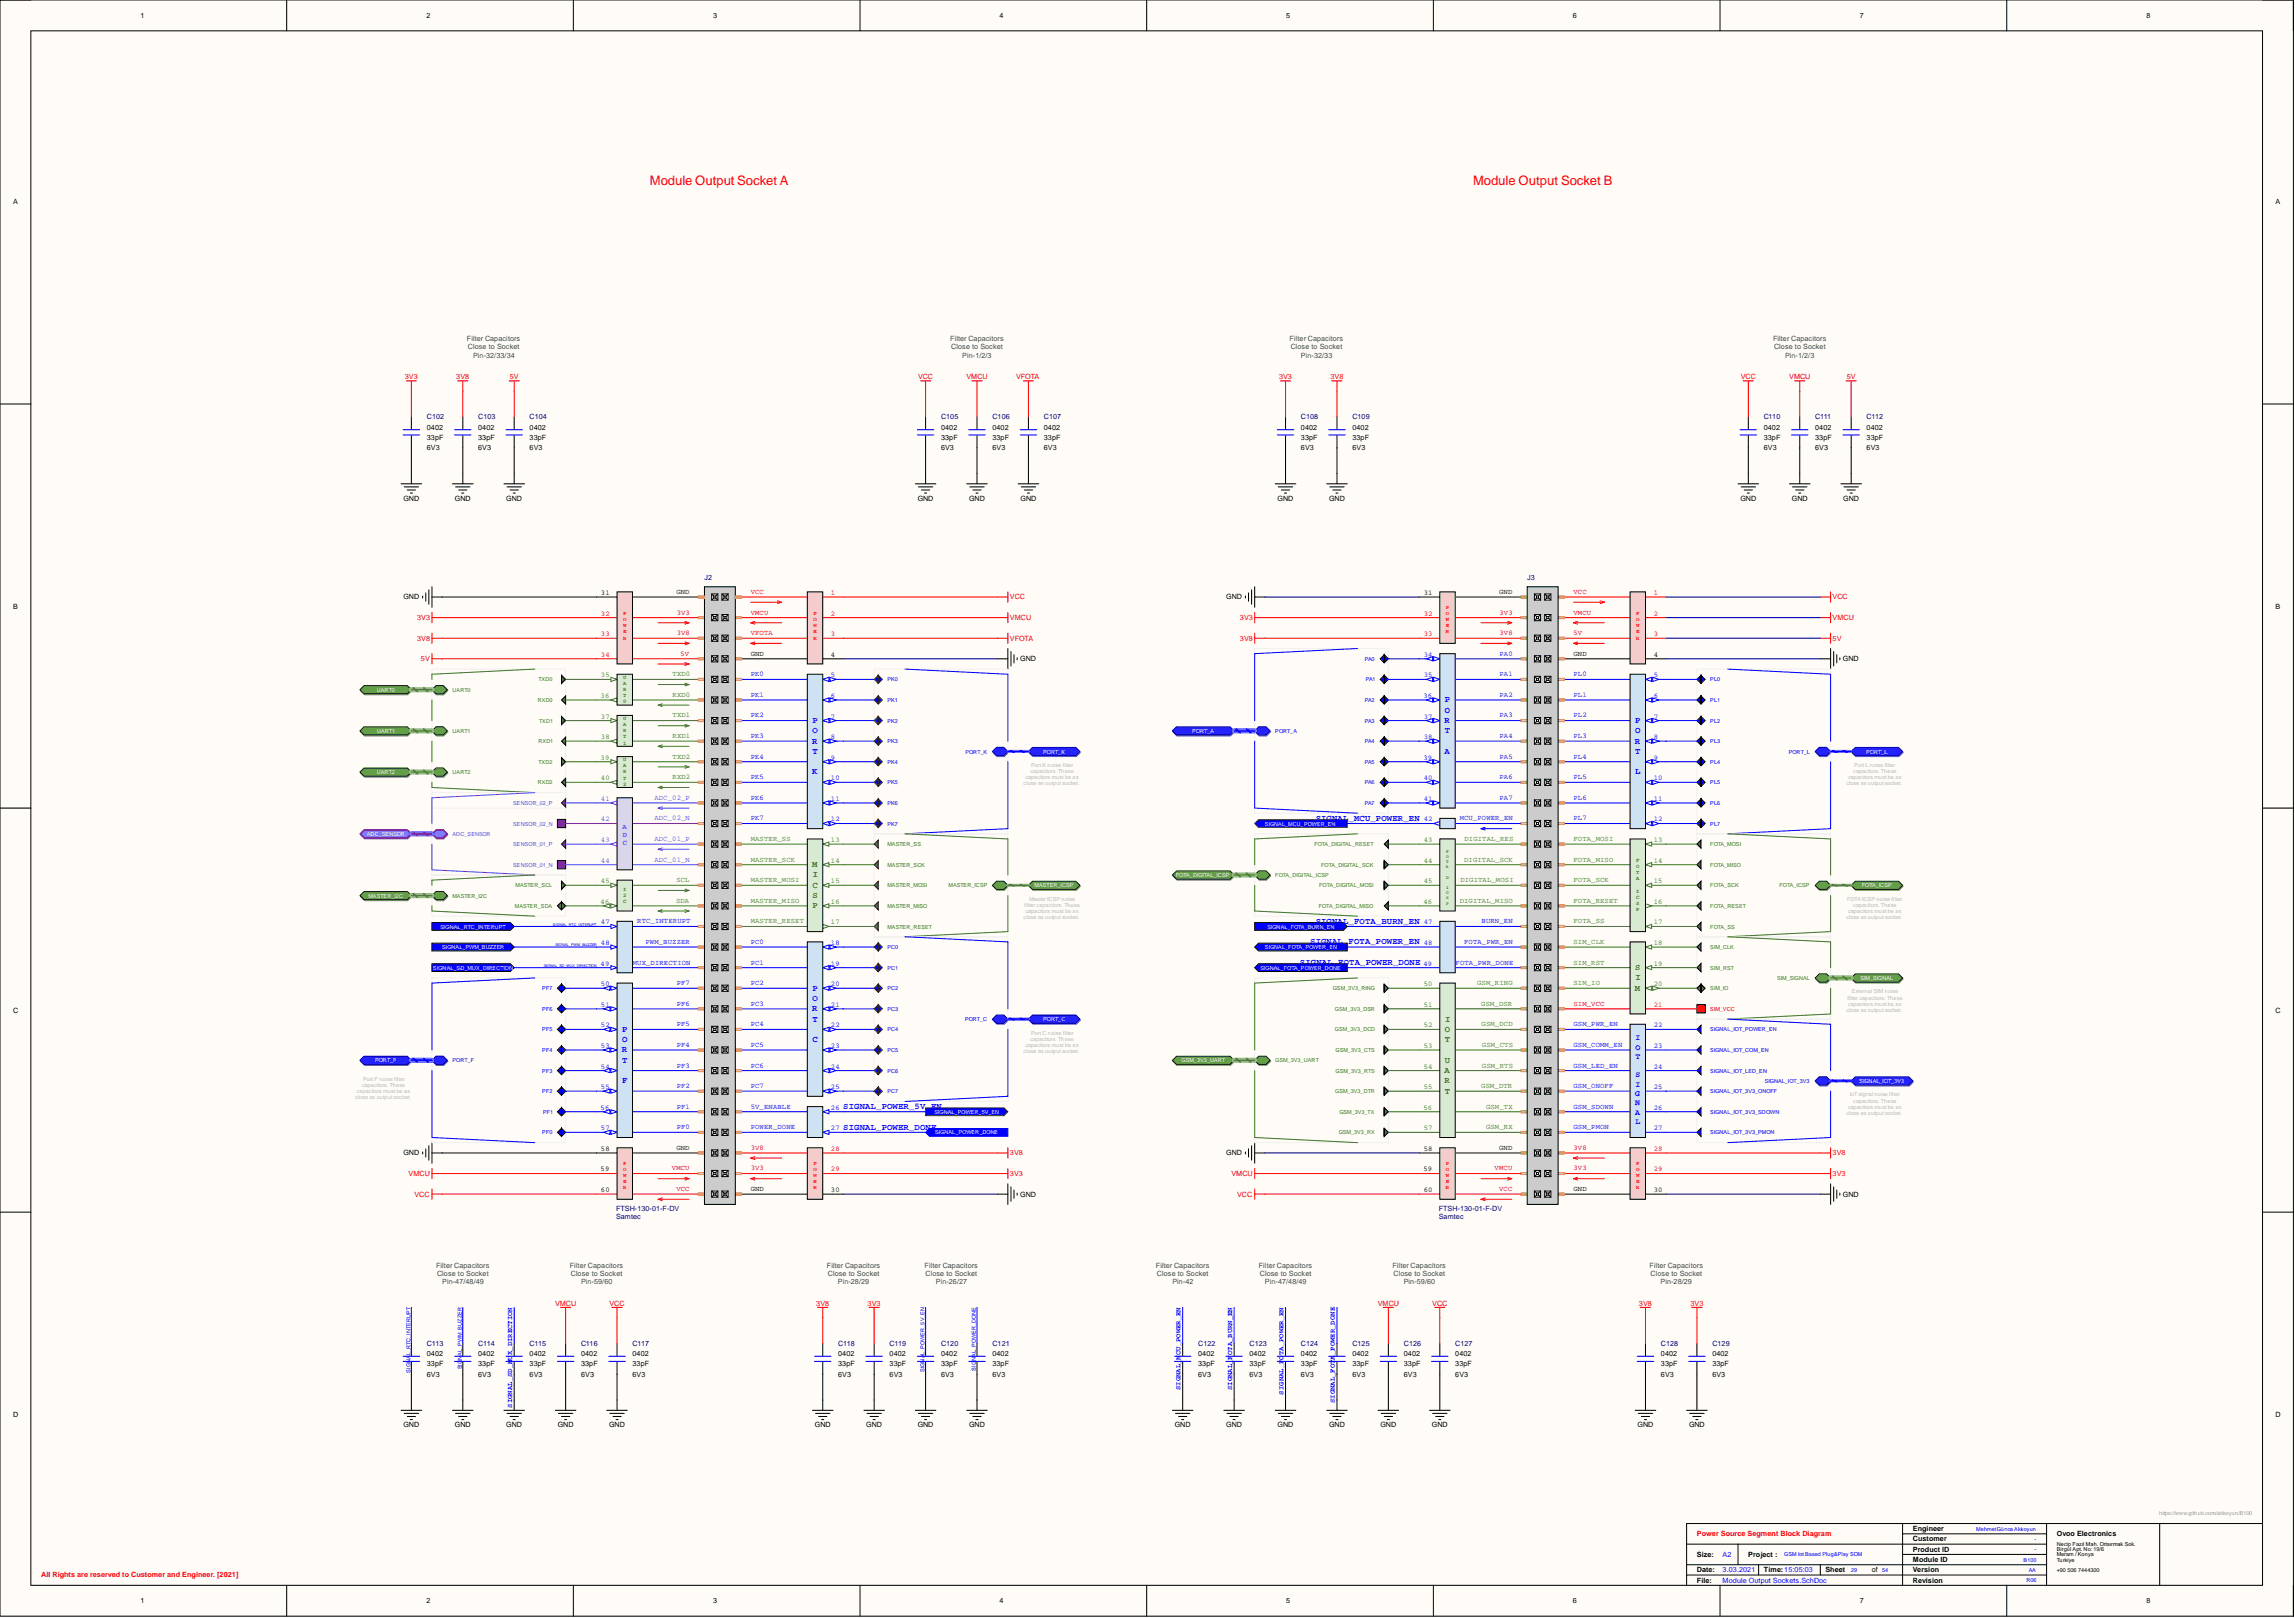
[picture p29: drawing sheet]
<svg xmlns="http://www.w3.org/2000/svg" width="566mm" height="399mm" viewBox="0 0 566 399" stroke-linecap="round" stroke-linejoin="round" font-family="sans-serif">
<defs><g id="words">
<g font-size="3.2" fill="#f00">
<text x="160.4" y="45.5">Module Output Socket A</text>
<text x="363.4" y="45.5">Module Output Socket B</text>
</g>
<g font-size="2.2" fill="#00f">
<text x="356.5" y="173.2">P</text>
<text x="200.4" y="178.3">P</text>
<text x="356.4" y="178.3">R</text>
<text x="356.5" y="175.7">O</text>
<text x="403.4" y="178.3">P</text>
<text x="200.4" y="183.4">R</text>
<text x="200.4" y="180.8">O</text>
<text x="200.4" y="185.9">T</text>
<text x="356.4" y="185.9">A</text>
<text x="356.5" y="180.8">T</text>
<text x="403.3" y="183.4">R</text>
<text x="403.4" y="180.8">O</text>
<text x="403.4" y="185.9">T</text>
<text x="200.4" y="191">K</text>
<text x="403.4" y="191">L</text>
<text x="324.6" y="202.4">SIGNAL_MCU_POWER_EN</text>
<text x="324.6" y="227.8">SIGNAL_FOTA_BURN_EN</text>
<text x="323.2" y="232.9">SIGNAL_FOTA_POWER_EN</text>
<text x="320.7" y="237.9">SIGNAL_FOTA_POWER_DONE</text>
<text x="200.4" y="244.3">P</text>
<text x="200.4" y="249.4">R</text>
<text x="200.4" y="246.8">O</text>
<text x="200.4" y="251.9">T</text>
<text x="153.5" y="254.4">P</text>
<text x="153.5" y="257">O</text>
<text x="200.4" y="257">C</text>
<text x="153.4" y="259.5">R</text>
<text x="153.5" y="262.1">T</text>
<text x="153.5" y="267.1">F</text>
<text x="208.1" y="273.5">SIGNAL_POWER_5V_EN</text>
<text x="208.1" y="278.6">SIGNAL_POWER_DONE</text>
</g>
<g font-size="2.2" fill="#38761d">
<text x="200.4" y="213.8">M</text>
<text x="200.4" y="218.9">C</text>
<text x="200.4" y="221.4">S</text>
<text x="200.5" y="216.4">I</text>
<text x="200.4" y="224">P</text>
<text x="403.4" y="239.2">S</text>
<text x="403.3" y="244.3">M</text>
<text x="403.5" y="241.7">I</text>
<text x="356.6" y="251.9">I</text>
<text x="356.5" y="254.4">O</text>
<text x="356.5" y="257">T</text>
<text x="356.5" y="262.1">U</text>
<text x="356.4" y="264.6">A</text>
<text x="356.4" y="267.1">R</text>
<text x="356.5" y="269.7">T</text>
</g>
<g font-size="2" fill="#00f">
<text x="403.5" y="256.6">I</text>
<text x="403.5" y="258.8">O</text>
<text x="403.5" y="261.1">T</text>
<text x="403.5" y="265.7">S</text>
<text x="403.5" y="268">I</text>
<text x="403.4" y="270.3">G</text>
<text x="403.4" y="272.5">N</text>
<text x="403.4" y="274.8">A</text>
<text x="403.5" y="277.1">L</text>
</g>
<g font-size="1.8">
<text x="34.7" y="4.4">1</text>
<text x="105.2" y="4.4">2</text>
<text x="175.9" y="4.4">3</text>
<text x="246.6" y="4.4">4</text>
<text x="317.3" y="4.4">5</text>
<text x="388" y="4.4">6</text>
<text x="458.8" y="4.4">7</text>
<text x="529.5" y="4.4">8</text>
<text x="3.2" y="50.4">A</text>
<text x="561.4" y="50.4">A</text>
<text x="105.3" y="105.9">0402</text>
<text x="118" y="105.9">0402</text>
<text x="130.7" y="105.9">0402</text>
<text x="232.2" y="105.9">0402</text>
<text x="244.8" y="105.9">0402</text>
<text x="257.5" y="105.9">0402</text>
<text x="321" y="105.9">0402</text>
<text x="333.7" y="105.9">0402</text>
<text x="435.1" y="105.9">0402</text>
<text x="447.8" y="105.9">0402</text>
<text x="460.5" y="105.9">0402</text>
<text x="105.3" y="108.5">33pF</text>
<text x="105.3" y="111">6V3</text>
<text x="118" y="108.5">33pF</text>
<text x="118" y="111">6V3</text>
<text x="130.7" y="108.5">33pF</text>
<text x="130.7" y="111">6V3</text>
<text x="232.2" y="108.5">33pF</text>
<text x="232.2" y="111">6V3</text>
<text x="244.8" y="108.5">33pF</text>
<text x="244.8" y="111">6V3</text>
<text x="257.5" y="108.5">33pF</text>
<text x="257.5" y="111">6V3</text>
<text x="321" y="108.5">33pF</text>
<text x="321" y="111">6V3</text>
<text x="333.7" y="108.5">33pF</text>
<text x="333.7" y="111">6V3</text>
<text x="435.1" y="108.5">33pF</text>
<text x="435.1" y="111">6V3</text>
<text x="447.8" y="108.5">33pF</text>
<text x="447.8" y="111">6V3</text>
<text x="460.5" y="108.5">33pF</text>
<text x="460.5" y="111">6V3</text>
<text x="99.5" y="123.4">GND</text>
<text x="112.2" y="123.4">GND</text>
<text x="124.9" y="123.4">GND</text>
<text x="226.4" y="123.4">GND</text>
<text x="239.1" y="123.4">GND</text>
<text x="251.8" y="123.4">GND</text>
<text x="315.2" y="123.4">GND</text>
<text x="327.9" y="123.4">GND</text>
<text x="429.4" y="123.4">GND</text>
<text x="442.1" y="123.4">GND</text>
<text x="454.8" y="123.4">GND</text>
<text x="99.5" y="147.8">GND</text>
<text x="148.3" y="146.7">31</text>
<text x="166.9" y="146.5">GND</text>
<text x="302.5" y="147.8">GND</text>
<text x="351.2" y="146.7">31</text>
<text x="369.9" y="146.5">GND</text>
<text x="3.2" y="150.1">B</text>
<text x="561.4" y="150.1">B</text>
<text x="185.2" y="161.7">GND</text>
<text x="205" y="162">4</text>
<text x="388.2" y="161.7">GND</text>
<text x="408" y="162">4</text>
<text x="251.7" y="163.1">GND</text>
<text x="454.7" y="163.1">GND</text>
<text x="3.2" y="249.7">C</text>
<text x="561.4" y="249.7">C</text>
<text x="99.5" y="284.9">GND</text>
<text x="148.3" y="283.8">58</text>
<text x="166.9" y="283.6">GND</text>
<text x="302.5" y="284.9">GND</text>
<text x="351.2" y="283.8">58</text>
<text x="369.9" y="283.6">GND</text>
<text x="148.2" y="288.9">59</text>
<text x="148.3" y="294">60</text>
<text x="185.2" y="293.7">GND</text>
<text x="205" y="294">30</text>
<text x="351.2" y="288.9">59</text>
<text x="351.2" y="294">60</text>
<text x="388.2" y="293.7">GND</text>
<text x="408" y="294">30</text>
<text x="251.7" y="295.1">GND</text>
<text x="454.7" y="295.1">GND</text>
<text x="105.3" y="334.4">0402</text>
<text x="118" y="334.4">0402</text>
<text x="130.7" y="334.4">0402</text>
<text x="143.4" y="334.4">0402</text>
<text x="156" y="334.4">0402</text>
<text x="206.8" y="334.4">0402</text>
<text x="219.5" y="334.4">0402</text>
<text x="232.2" y="334.4">0402</text>
<text x="244.8" y="334.4">0402</text>
<text x="295.6" y="334.4">0402</text>
<text x="308.3" y="334.4">0402</text>
<text x="321" y="334.4">0402</text>
<text x="333.7" y="334.4">0402</text>
<text x="346.3" y="334.4">0402</text>
<text x="359" y="334.4">0402</text>
<text x="409.8" y="334.4">0402</text>
<text x="422.5" y="334.4">0402</text>
<text x="105.3" y="336.9">33pF</text>
<text x="105.3" y="339.5">6V3</text>
<text x="118" y="336.9">33pF</text>
<text x="118" y="339.5">6V3</text>
<text x="130.7" y="336.9">33pF</text>
<text x="130.7" y="339.5">6V3</text>
<text x="143.4" y="336.9">33pF</text>
<text x="143.4" y="339.5">6V3</text>
<text x="156" y="336.9">33pF</text>
<text x="156" y="339.5">6V3</text>
<text x="206.8" y="336.9">33pF</text>
<text x="206.8" y="339.5">6V3</text>
<text x="219.5" y="336.9">33pF</text>
<text x="219.5" y="339.5">6V3</text>
<text x="232.2" y="336.9">33pF</text>
<text x="232.2" y="339.5">6V3</text>
<text x="244.8" y="336.9">33pF</text>
<text x="244.8" y="339.5">6V3</text>
<text x="295.6" y="336.9">33pF</text>
<text x="295.6" y="339.5">6V3</text>
<text x="308.3" y="336.9">33pF</text>
<text x="308.3" y="339.5">6V3</text>
<text x="321" y="336.9">33pF</text>
<text x="321" y="339.5">6V3</text>
<text x="333.7" y="336.9">33pF</text>
<text x="333.7" y="339.5">6V3</text>
<text x="346.3" y="336.9">33pF</text>
<text x="346.3" y="339.5">6V3</text>
<text x="359" y="336.9">33pF</text>
<text x="359" y="339.5">6V3</text>
<text x="409.8" y="336.9">33pF</text>
<text x="409.8" y="339.5">6V3</text>
<text x="422.5" y="336.9">33pF</text>
<text x="422.5" y="339.5">6V3</text>
<text x="3.2" y="349.4">D</text>
<text x="99.5" y="351.9">GND</text>
<text x="112.2" y="351.9">GND</text>
<text x="124.9" y="351.9">GND</text>
<text x="137.6" y="351.9">GND</text>
<text x="150.3" y="351.9">GND</text>
<text x="201" y="351.9">GND</text>
<text x="213.7" y="351.9">GND</text>
<text x="226.4" y="351.9">GND</text>
<text x="239.1" y="351.9">GND</text>
<text x="289.8" y="351.9">GND</text>
<text x="302.5" y="351.9">GND</text>
<text x="315.2" y="351.9">GND</text>
<text x="327.9" y="351.9">GND</text>
<text x="340.6" y="351.9">GND</text>
<text x="353.3" y="351.9">GND</text>
<text x="404" y="351.9">GND</text>
<text x="416.7" y="351.9">GND</text>
<text x="561.4" y="349.4">D</text>
<text x="471.9" y="377.6">Engineer</text>
<text x="418.7" y="383.9">Size:</text>
<text x="431.3" y="383.9">Project :</text>
<text x="471.9" y="380.1">Customer</text>
<text x="471.9" y="382.6">Product ID</text>
<text x="507.5" y="378.8">Ovoo Electronics</text>
<text x="418.7" y="387.7">Date:</text>
<text x="435.1" y="387.7">Time:15:05:03</text>
<text x="450.4" y="387.7">Sheet</text>
<text x="461.8" y="387.7">of</text>
<text x="471.9" y="385.2">Module ID</text>
<text x="471.9" y="387.7">Version</text>
<text x="34.7" y="395.3">1</text>
<text x="105.2" y="395.3">2</text>
<text x="175.9" y="395.3">3</text>
<text x="246.6" y="395.3">4</text>
<text x="317.3" y="395.3">5</text>
<text x="388" y="395.3">6</text>
<text x="418.7" y="390.3">File:</text>
<text x="458.8" y="395.3">7</text>
<text x="471.9" y="390.3">Revision</text>
<text x="529.5" y="395.3">8</text>
</g>
<g font-size="1.8" fill="#434343">
<text x="115.2" y="84.1">Filter Capacitors</text>
<text x="115.4" y="86.1">Close to Socket</text>
<text x="116.7" y="88.2">Pin-32/33/34</text>
<text x="234.4" y="84.1">Filter Capacitors</text>
<text x="234.7" y="86.1">Close to Socket</text>
<text x="237.4" y="88.2">Pin-1/2/3</text>
<text x="318.2" y="84.1">Filter Capacitors</text>
<text x="318.4" y="86.1">Close to Socket</text>
<text x="321" y="88.2">Pin-32/33</text>
<text x="437.4" y="84.1">Filter Capacitors</text>
<text x="437.7" y="86.1">Close to Socket</text>
<text x="440.4" y="88.2">Pin-1/2/3</text>
<text x="107.6" y="312.6">Filter Capacitors</text>
<text x="107.8" y="314.6">Close to Socket</text>
<text x="109.1" y="316.6">Pin-47/48/49</text>
<text x="140.6" y="312.6">Filter Capacitors</text>
<text x="140.8" y="314.6">Close to Socket</text>
<text x="143.4" y="316.6">Pin-59/60</text>
<text x="204" y="312.6">Filter Capacitors</text>
<text x="204.3" y="314.6">Close to Socket</text>
<text x="206.7" y="316.6">Pin-28/29</text>
<text x="228.1" y="312.6">Filter Capacitors</text>
<text x="228.4" y="314.6">Close to Socket</text>
<text x="230.9" y="316.6">Pin-26/27</text>
<text x="285.2" y="312.6">Filter Capacitors</text>
<text x="285.4" y="314.6">Close to Socket</text>
<text x="289.2" y="316.6">Pin-42</text>
<text x="310.6" y="312.6">Filter Capacitors</text>
<text x="310.8" y="314.6">Close to Socket</text>
<text x="312.1" y="316.6">Pin-47/48/49</text>
<text x="343.5" y="312.6">Filter Capacitors</text>
<text x="343.8" y="314.6">Close to Socket</text>
<text x="346.3" y="316.6">Pin-59/60</text>
<text x="407" y="312.6">Filter Capacitors</text>
<text x="407.2" y="314.6">Close to Socket</text>
<text x="409.7" y="316.6">Pin-28/29</text>
</g>
<g font-size="1.8" fill="#f00">
<text x="99.9" y="93.5">3V3</text>
<text x="112.6" y="93.5">3V8</text>
<text x="125.8" y="93.5">5V</text>
<text x="226.5" y="93.5">VCC</text>
<text x="238.4" y="93.5">VMCU</text>
<text x="250.7" y="93.5">VFOTA</text>
<text x="315.6" y="93.5">3V3</text>
<text x="328.2" y="93.5">3V8</text>
<text x="429.5" y="93.5">VCC</text>
<text x="441.4" y="93.5">VMCU</text>
<text x="455.6" y="93.5">5V</text>
<text x="185.2" y="146.5">VCC</text>
<text x="205" y="146.7">1</text>
<text x="249.2" y="147.8">VCC</text>
<text x="388.2" y="146.5">VCC</text>
<text x="408" y="146.7">1</text>
<text x="452.1" y="147.8">VCC</text>
<text x="102.9" y="152.9">3V3</text>
<text x="148.3" y="151.8">32</text>
<text x="167" y="151.5">3V3</text>
<text x="185.2" y="151.5">VMCU</text>
<text x="205" y="151.8">2</text>
<text x="249.2" y="152.9">VMCU</text>
<text x="305.9" y="152.9">3V3</text>
<text x="351.2" y="151.8">32</text>
<text x="369.9" y="151.5">3V3</text>
<text x="388.2" y="151.5">VMCU</text>
<text x="408" y="151.8">2</text>
<text x="452.1" y="152.9">VMCU</text>
<text x="102.9" y="158">3V8</text>
<text x="148.3" y="156.9">33</text>
<text x="148.3" y="162">34</text>
<text x="167" y="156.6">3V8</text>
<text x="167.9" y="161.7">5V</text>
<text x="185.2" y="156.6">VFOTA</text>
<text x="205" y="156.9">3</text>
<text x="249.2" y="158">VFOTA</text>
<text x="305.9" y="158">3V8</text>
<text x="351.2" y="156.9">33</text>
<text x="369.9" y="156.6">3V8</text>
<text x="388.2" y="156.6">5V</text>
<text x="408" y="156.9">3</text>
<text x="452.1" y="158">5V</text>
<text x="103.9" y="163.1">5V</text>
<text x="388.2" y="248">SIM_VCC</text>
<text x="408" y="248.3">21</text>
<text x="185.2" y="283.6">3V8</text>
<text x="205" y="283.8">28</text>
<text x="249.2" y="284.9">3V8</text>
<text x="388.2" y="283.6">3V8</text>
<text x="408" y="283.8">28</text>
<text x="452.1" y="284.9">3V8</text>
<text x="100.8" y="290">VMCU</text>
<text x="165.8" y="288.6">VMCU</text>
<text x="166.9" y="293.7">VCC</text>
<text x="185.2" y="288.6">3V3</text>
<text x="205" y="288.9">29</text>
<text x="249.2" y="290">3V3</text>
<text x="303.8" y="290">VMCU</text>
<text x="368.8" y="288.6">VMCU</text>
<text x="369.9" y="293.7">VCC</text>
<text x="388.2" y="288.6">3V3</text>
<text x="408" y="288.9">29</text>
<text x="452.1" y="290">3V3</text>
<text x="102.3" y="295.1">VCC</text>
<text x="305.2" y="295.1">VCC</text>
<text x="136.9" y="322">VMCU</text>
<text x="150.4" y="322">VCC</text>
<text x="201.4" y="322">3V8</text>
<text x="214.1" y="322">3V3</text>
<text x="339.9" y="322">VMCU</text>
<text x="353.4" y="322">VCC</text>
<text x="404.4" y="322">3V8</text>
<text x="417" y="322">3V3</text>
<text x="418.7" y="378.8">Power Source Segment Block Diagram</text>
<text x="10.1" y="389">All Rights are reserved to Customer and Engineer. [2021]</text>
</g>
<g font-size="1.8" fill="#000080">
<text x="105.3" y="103.4">C102</text>
<text x="118" y="103.4">C103</text>
<text x="130.7" y="103.4">C104</text>
<text x="232.2" y="103.4">C105</text>
<text x="244.8" y="103.4">C106</text>
<text x="257.5" y="103.4">C107</text>
<text x="321" y="103.4">C108</text>
<text x="333.7" y="103.4">C109</text>
<text x="435.1" y="103.4">C110</text>
<text x="447.8" y="103.4">C111</text>
<text x="460.5" y="103.4">C112</text>
<text x="173.8" y="143">J2</text>
<text x="376.8" y="143">J3</text>
<text x="152" y="298.6">FTSH-130-01-F-DV</text>
<text x="355" y="298.6">FTSH-130-01-F-DV</text>
<text x="152" y="300.6">Samtec</text>
<text x="355" y="300.6">Samtec</text>
<text x="105.3" y="331.9">C113</text>
<text x="118" y="331.9">C114</text>
<text x="130.7" y="331.9">C115</text>
<text x="143.4" y="331.9">C116</text>
<text x="156" y="331.9">C117</text>
<text x="206.8" y="331.9">C118</text>
<text x="219.5" y="331.9">C119</text>
<text x="232.2" y="331.9">C120</text>
<text x="244.8" y="331.9">C121</text>
<text x="295.6" y="331.9">C122</text>
<text x="308.3" y="331.9">C123</text>
<text x="321" y="331.9">C124</text>
<text x="333.7" y="331.9">C125</text>
<text x="346.3" y="331.9">C126</text>
<text x="359" y="331.9">C127</text>
<text x="409.8" y="331.9">C128</text>
<text x="422.5" y="331.9">C129</text>
</g>
<g font-size="1.8" fill="#00f">
<text x="351.2" y="162">34</text>
<text x="369.9" y="161.7">PA0</text>
<text x="185.2" y="166.8">PK0</text>
<text x="205" y="167">5</text>
<text x="351.2" y="167">35</text>
<text x="369.9" y="166.8">PA1</text>
<text x="388.2" y="166.8">PL0</text>
<text x="408" y="167">5</text>
<text x="185.2" y="171.9">PK1</text>
<text x="205" y="172.1">6</text>
<text x="351.2" y="172.1">36</text>
<text x="369.9" y="171.9">PA2</text>
<text x="388.2" y="171.9">PL1</text>
<text x="408" y="172.1">6</text>
<text x="185.2" y="176.9">PK2</text>
<text x="205" y="177.2">7</text>
<text x="351.2" y="177.2">37</text>
<text x="369.9" y="176.9">PA3</text>
<text x="388.2" y="176.9">PL2</text>
<text x="408" y="177.2">7</text>
<text x="185.2" y="182">PK3</text>
<text x="205" y="182.3">8</text>
<text x="351.2" y="182.3">38</text>
<text x="369.9" y="182">PA4</text>
<text x="388.2" y="182">PL3</text>
<text x="408" y="182.3">8</text>
<text x="185.2" y="187.1">PK4</text>
<text x="205" y="187.3">9</text>
<text x="351.2" y="187.3">39</text>
<text x="369.9" y="187.1">PA5</text>
<text x="388.2" y="187.1">PL4</text>
<text x="408" y="187.3">9</text>
<text x="185.2" y="192.2">PK5</text>
<text x="185.2" y="197.2">PK6</text>
<text x="205" y="192.4">10</text>
<text x="205" y="197.5">11</text>
<text x="351.2" y="192.4">40</text>
<text x="351.2" y="197.5">41</text>
<text x="369.9" y="192.2">PA6</text>
<text x="369.9" y="197.2">PA7</text>
<text x="388.2" y="192.2">PL5</text>
<text x="388.2" y="197.2">PL6</text>
<text x="408" y="192.4">10</text>
<text x="408" y="197.5">11</text>
<text x="185.2" y="202.3">PK7</text>
<text x="205" y="202.6">12</text>
<text x="351.2" y="202.6">42</text>
<text x="360.1" y="202.3">MCU_POWER_EN</text>
<text x="388.2" y="202.3">PL7</text>
<text x="408" y="202.6">12</text>
<text x="148.3" y="228">47</text>
<text x="157.2" y="227.7">RTC_INTERUPT</text>
<text x="351.2" y="228">47</text>
<text x="365.5" y="227.7">BURN_EN</text>
<text x="148.3" y="233">48</text>
<text x="159.3" y="232.8">PWM_BUZZER</text>
<text x="185.2" y="232.8">PC0</text>
<text x="205" y="233">18</text>
<text x="351.2" y="233">48</text>
<text x="361.2" y="232.8">FOTA_PWR_EN</text>
<text x="148.2" y="238.1">49</text>
<text x="156.1" y="237.9">MUX_DIRECTION</text>
<text x="185.2" y="237.9">PC1</text>
<text x="205" y="238.1">19</text>
<text x="351.2" y="238.1">49</text>
<text x="359.1" y="237.9">FOTA_PWR_DONE</text>
<text x="148.3" y="243.2">50</text>
<text x="167" y="242.9">PF7</text>
<text x="185.2" y="242.9">PC2</text>
<text x="205" y="243.2">20</text>
<text x="148.3" y="248.3">51</text>
<text x="167" y="248">PF6</text>
<text x="185.2" y="248">PC3</text>
<text x="205" y="248.3">21</text>
<text x="148.3" y="253.3">52</text>
<text x="167" y="253.1">PF5</text>
<text x="185.2" y="253.1">PC4</text>
<text x="205" y="253.3">22</text>
<text x="388.2" y="253.1">GSM_PWR_EN</text>
<text x="408" y="253.3">22</text>
<text x="148.3" y="258.4">53</text>
<text x="148.3" y="263.5">54</text>
<text x="167" y="258.2">PF4</text>
<text x="167" y="263.2">PF3</text>
<text x="185.2" y="258.2">PC5</text>
<text x="185.2" y="263.2">PC6</text>
<text x="205" y="258.4">23</text>
<text x="205" y="263.5">24</text>
<text x="388.2" y="258.2">GSM_COMM_EN</text>
<text x="388.2" y="263.2">GSM_LED_EN</text>
<text x="408" y="258.4">23</text>
<text x="408" y="263.5">24</text>
<text x="148.3" y="268.6">55</text>
<text x="167" y="268.3">PF2</text>
<text x="185.2" y="268.3">PC7</text>
<text x="205" y="268.6">25</text>
<text x="388.2" y="268.3">GSM_ONOFF</text>
<text x="408" y="268.6">25</text>
<text x="148.2" y="273.6">56</text>
<text x="167" y="273.4">PF1</text>
<text x="185.2" y="273.4">5V_ENABLE</text>
<text x="205" y="273.6">26</text>
<text x="388.2" y="273.4">GSM_SDOWN</text>
<text x="408" y="273.6">26</text>
<text x="148.3" y="278.7">57</text>
<text x="167" y="278.5">PF0</text>
<text x="185.2" y="278.5">POWER_DONE</text>
<text x="205" y="278.7">27</text>
<text x="388.2" y="278.5">GSM_PMON</text>
<text x="408" y="278.7">27</text>
<text x="126.4" y="335.3" transform="rotate(-90 126.4 335.3)">U</text>
<text x="126.4" y="334.2" transform="rotate(-90 126.4 334.2)">X_DIRECTION</text>
<text x="291.3" y="335.3" transform="rotate(-90 291.3 335.3)">M</text>
<text x="291.3" y="334.2" transform="rotate(-90 291.3 334.2)">CU_POWER_EN</text>
<text x="304" y="335.3" transform="rotate(-90 304 335.3)">F</text>
<text x="304" y="334.2" transform="rotate(-90 304 334.2)">OTA_BURN_EN</text>
<text x="316.7" y="335.3" transform="rotate(-90 316.7 335.3)">O</text>
<text x="316.7" y="334.2" transform="rotate(-90 316.7 334.2)">TA_POWER_EN</text>
<text x="329.3" y="335.3" transform="rotate(-90 329.3 335.3)">A</text>
<text x="329.3" y="334.2" transform="rotate(-90 329.3 334.2)">_POWER_DONE</text>
<text x="126.4" y="347.1" transform="rotate(-90 126.4 347.1)">SIGNAL_SD_M</text>
<text x="291.3" y="342.8" transform="rotate(-90 291.3 342.8)">SIGNAL_</text>
<text x="304" y="342.8" transform="rotate(-90 304 342.8)">SIGNAL_</text>
<text x="316.7" y="343.9" transform="rotate(-90 316.7 343.9)">SIGNAL_F</text>
<text x="329.3" y="346" transform="rotate(-90 329.3 346)">SIGNAL_FOT</text>
<text x="425" y="383.9">A2</text>
<text x="425" y="387.7">3.03.2021</text>
<text x="425" y="390.3">Module Output Sockets.SchDoc</text>
</g>
<g font-size="1.8" fill="#38761d">
<text x="148.3" y="167">35</text>
<text x="165.9" y="166.8">TXD0</text>
<text x="148.2" y="172.1">36</text>
<text x="165.9" y="171.9">RXD0</text>
<text x="148.3" y="177.2">37</text>
<text x="165.9" y="176.9">TXD1</text>
<text x="148.3" y="182.3">38</text>
<text x="165.9" y="182">RXD1</text>
<text x="148.2" y="187.3">39</text>
<text x="165.9" y="187.1">TXD2</text>
<text x="148.3" y="192.4">40</text>
<text x="165.9" y="192.2">RXD2</text>
<text x="185.2" y="207.4">MASTER_SS</text>
<text x="205" y="207.6">13</text>
<text x="351.2" y="207.6">43</text>
<text x="361.3" y="207.4">DIGITAL_RES</text>
<text x="388.2" y="207.4">FOTA_MOSI</text>
<text x="408" y="207.6">13</text>
<text x="185.2" y="212.5">MASTER_SCK</text>
<text x="205" y="212.7">14</text>
<text x="351.2" y="212.7">44</text>
<text x="361.2" y="212.5">DIGITAL_SCK</text>
<text x="388.2" y="212.5">FOTA_MISO</text>
<text x="408" y="212.7">14</text>
<text x="148.3" y="217.8">45</text>
<text x="166.9" y="217.5">SCL</text>
<text x="185.2" y="217.5">MASTER_MOSI</text>
<text x="205" y="217.8">15</text>
<text x="351.2" y="217.8">45</text>
<text x="360.3" y="217.5">DIGITAL_MOSI</text>
<text x="388.2" y="217.5">FOTA_SCK</text>
<text x="408" y="217.8">15</text>
<text x="148.2" y="222.9">46</text>
<text x="166.8" y="222.6">SDA</text>
<text x="185.2" y="222.6">MASTER_MISO</text>
<text x="185.2" y="227.7">MASTER_RESET</text>
<text x="205" y="222.9">16</text>
<text x="205" y="228">17</text>
<text x="351.2" y="222.9">46</text>
<text x="360.1" y="222.6">DIGITAL_MISO</text>
<text x="388.2" y="222.6">FOTA_RESET</text>
<text x="388.2" y="227.7">FOTA_SS</text>
<text x="408" y="222.9">16</text>
<text x="408" y="228">17</text>
<text x="388.2" y="232.8">SIM_CLK</text>
<text x="408" y="233">18</text>
<text x="388.2" y="237.9">SIM_RST</text>
<text x="408" y="238.1">19</text>
<text x="351.2" y="243.2">50</text>
<text x="364.4" y="242.9">GSM_RING</text>
<text x="388.2" y="242.9">SIM_IO</text>
<text x="408" y="243.2">20</text>
<text x="351.2" y="248.3">51</text>
<text x="365.5" y="248">GSM_DSR</text>
<text x="351.2" y="253.3">52</text>
<text x="365.5" y="253.1">GSM_DCD</text>
<text x="351.2" y="258.4">53</text>
<text x="351.2" y="263.5">54</text>
<text x="365.6" y="258.2">GSM_CTS</text>
<text x="365.6" y="263.2">GSM_RTS</text>
<text x="351.2" y="268.6">55</text>
<text x="365.5" y="268.3">GSM_DTR</text>
<text x="351.2" y="273.6">56</text>
<text x="366.6" y="273.4">GSM_TX</text>
<text x="351.2" y="278.7">57</text>
<text x="366.6" y="278.5">GSM_RX</text>
</g>
<g font-size="1.8" fill="#90f">
<text x="148.3" y="197.5">41</text>
<text x="161.5" y="197.2">ADC_02_P</text>
<text x="148.3" y="202.6">42</text>
<text x="161.5" y="202.3">ADC_02_N</text>
<text x="148.3" y="207.6">43</text>
<text x="153.6" y="204.3">A</text>
<text x="153.7" y="206.4">D</text>
<text x="153.7" y="208.4">C</text>
<text x="161.5" y="207.4">ADC_01_P</text>
<text x="148.3" y="212.7">44</text>
<text x="161.5" y="212.5">ADC_01_N</text>
</g>
<g font-size="1.4" fill="#f00">
<text x="153.8" y="151.6">P</text>
<text x="153.8" y="153.2">O</text>
<text x="153.8" y="154.7">W</text>
<text x="200.7" y="151.6">P</text>
<text x="200.7" y="153.2">O</text>
<text x="200.7" y="154.7">W</text>
<text x="356.7" y="150.1">P</text>
<text x="356.7" y="151.6">O</text>
<text x="356.7" y="153.2">W</text>
<text x="356.7" y="154.7">E</text>
<text x="403.7" y="151.6">P</text>
<text x="403.7" y="153.2">O</text>
<text x="403.7" y="154.7">W</text>
<text x="153.8" y="156.2">E</text>
<text x="153.8" y="157.7">R</text>
<text x="200.7" y="156.2">E</text>
<text x="200.7" y="157.7">R</text>
<text x="356.7" y="156.2">R</text>
<text x="403.7" y="156.2">E</text>
<text x="403.7" y="157.7">R</text>
<text x="421.9" y="249.3">SIM_VCC</text>
<text x="153.8" y="287.2">P</text>
<text x="200.7" y="287.2">P</text>
<text x="356.7" y="287.2">P</text>
<text x="403.7" y="287.2">P</text>
<text x="153.8" y="288.7">O</text>
<text x="153.8" y="290.2">W</text>
<text x="153.8" y="291.8">E</text>
<text x="153.8" y="293.3">R</text>
<text x="200.7" y="288.7">O</text>
<text x="200.7" y="290.2">W</text>
<text x="200.7" y="291.8">E</text>
<text x="200.7" y="293.3">R</text>
<text x="356.7" y="288.7">O</text>
<text x="356.7" y="290.2">W</text>
<text x="356.7" y="291.8">E</text>
<text x="356.7" y="293.3">R</text>
<text x="403.7" y="288.7">O</text>
<text x="403.7" y="290.2">W</text>
<text x="403.7" y="291.8">E</text>
<text x="403.7" y="293.3">R</text>
</g>
<g font-size="1.4" fill="#38761d">
<text x="153.8" y="167.4">U</text>
<text x="111.6" y="170.6">UART0</text>
<text x="132.7" y="173.1">RXD0</text>
<text x="132.9" y="168">TXD0</text>
<text x="153.8" y="168.9">A</text>
<text x="153.8" y="170.4">R</text>
<text x="153.8" y="171.9">T</text>
<text x="153.8" y="173.5">0</text>
<text x="133" y="178.2">TXD1</text>
<text x="153.8" y="177.5">U</text>
<text x="153.8" y="179">A</text>
<text x="111.6" y="180.7">UART1</text>
<text x="132.9" y="183.3">RXD1</text>
<text x="153.8" y="180.6">R</text>
<text x="153.8" y="182.1">T</text>
<text x="153.8" y="183.6">1</text>
<text x="111.6" y="190.9">UART2</text>
<text x="132.9" y="188.4">TXD2</text>
<text x="153.8" y="187.7">U</text>
<text x="153.8" y="189.2">A</text>
<text x="153.8" y="190.7">R</text>
<text x="132.7" y="193.4">RXD2</text>
<text x="153.8" y="192.2">T</text>
<text x="153.8" y="193.8">2</text>
<text x="219" y="208.7">MASTER_SS</text>
<text x="324.3" y="208.7">FOTA_DIGITAL_RESET</text>
<text x="421.9" y="208.7">FOTA_MOSI</text>
<text x="219" y="213.7">MASTER_SCK</text>
<text x="326" y="213.7">FOTA_DIGITAL_SCK</text>
<text x="403.7" y="212.6">F</text>
<text x="403.7" y="214.1">O</text>
<text x="403.7" y="215.6">T</text>
<text x="421.9" y="213.7">FOTA_MISO</text>
<text x="111.6" y="221.4">MASTER_I2C</text>
<text x="127.2" y="218.8">MASTER_SCL</text>
<text x="153.8" y="219.7">I</text>
<text x="153.8" y="221.2">2</text>
<text x="219" y="218.8">MASTER_MOSI</text>
<text x="234" y="218.8">MASTER_ICSP</text>
<text x="314.6" y="216.3">FOTA_DIGITAL_ICSP</text>
<text x="325.4" y="218.8">FOTA_DIGITAL_MOSI</text>
<text x="403.7" y="217.1">A</text>
<text x="403.7" y="220.2">I</text>
<text x="403.7" y="221.7">C</text>
<text x="421.9" y="218.8">FOTA_SCK</text>
<text x="439" y="218.8">FOTA_ICSP</text>
<text x="127" y="223.9">MASTER_SDA</text>
<text x="153.8" y="222.7">C</text>
<text x="219" y="223.9">MASTER_MISO</text>
<text x="325.4" y="223.9">FOTA_DIGITAL_MISO</text>
<text x="403.7" y="223.2">S</text>
<text x="403.7" y="224.7">P</text>
<text x="421.9" y="223.9">FOTA_RESET</text>
<text x="219" y="229">MASTER_RESET</text>
<text x="421.9" y="229">FOTA_SS</text>
<text x="421.9" y="234">SIM_CLK</text>
<text x="421.9" y="239.1">SIM_RST</text>
<text x="328.8" y="244.2">GSM_3V3_RING</text>
<text x="421.9" y="244.2">SIM_IO</text>
<text x="438.4" y="241.7">SIM_SIGNAL</text>
<text x="329.3" y="249.3">GSM_3V3_DSR</text>
<text x="329.3" y="254.4">GSM_3V3_DCD</text>
<text x="314.6" y="262">GSM_3V3_UART</text>
<text x="329.5" y="259.4">GSM_3V3_CTS</text>
<text x="329.4" y="269.6">GSM_3V3_DTR</text>
<text x="329.5" y="264.5">GSM_3V3_RTS</text>
<text x="330.4" y="274.7">GSM_3V3_TX</text>
<text x="330.3" y="279.7">GSM_3V3_RX</text>
</g>
<g font-size="1.4" fill="#00f">
<text x="336.7" y="163">PA0</text>
<text x="219" y="168">PK0</text>
<text x="219" y="173.1">PK1</text>
<text x="336.7" y="173.1">PA2</text>
<text x="337" y="168">PA1</text>
<text x="421.9" y="168">PL0</text>
<text x="421.9" y="173.1">PL1</text>
<text x="219" y="178.2">PK2</text>
<text x="336.7" y="178.2">PA3</text>
<text x="421.9" y="178.2">PL2</text>
<text x="219" y="183.3">PK3</text>
<text x="238.2" y="185.8">PORT_K</text>
<text x="314.6" y="180.7">PORT_A</text>
<text x="336.7" y="183.3">PA4</text>
<text x="421.9" y="183.3">PL3</text>
<text x="441.3" y="185.8">PORT_L</text>
<text x="219" y="188.4">PK4</text>
<text x="336.7" y="188.4">PA5</text>
<text x="421.9" y="188.4">PL4</text>
<text x="219" y="193.4">PK5</text>
<text x="336.7" y="193.4">PA6</text>
<text x="421.9" y="193.4">PL5</text>
<text x="219" y="203.6">PK7</text>
<text x="219" y="198.5">PK6</text>
<text x="336.7" y="198.5">PA7</text>
<text x="421.9" y="203.6">PL7</text>
<text x="421.9" y="198.5">PL6</text>
<text x="219" y="234">PC0</text>
<text x="219" y="239.1">PC1</text>
<text x="133.8" y="244.2">PF7</text>
<text x="219" y="244.2">PC2</text>
<text x="133.8" y="249.3">PF6</text>
<text x="219" y="249.3">PC3</text>
<text x="238.1" y="251.8">PORT_C</text>
<text x="133.8" y="254.4">PF5</text>
<text x="219" y="254.4">PC4</text>
<text x="421.9" y="254.4">SIGNAL_IOT_POWER_EN</text>
<text x="111.6" y="262">PORT_F</text>
<text x="133.8" y="259.4">PF4</text>
<text x="219" y="259.4">PC5</text>
<text x="421.9" y="259.4">SIGNAL_IOT_COM_EN</text>
<text x="133.8" y="269.6">PF2</text>
<text x="133.8" y="264.5">PF3</text>
<text x="219" y="269.6">PC7</text>
<text x="219" y="264.5">PC6</text>
<text x="421.9" y="264.5">SIGNAL_IOT_LED_EN</text>
<text x="421.9" y="269.6">SIGNAL_IOT_3V3_ONOFF</text>
<text x="435.4" y="267">SIGNAL_IOT_3V3</text>
<text x="134" y="274.7">PF1</text>
<text x="421.9" y="274.7">SIGNAL_IOT_3V3_SDOWN</text>
<text x="133.8" y="279.7">PF0</text>
<text x="421.9" y="279.7">SIGNAL_IOT_3V3_PMON</text>
<text x="101.2" y="334.2" transform="rotate(-90 101.2 334.2)">L_RTC_INTERUPT</text>
<text x="113.9" y="335.4" transform="rotate(-90 113.9 335.4)">N</text>
<text x="113.9" y="334.4" transform="rotate(-90 113.9 334.4)">AL_PWM_BUZZER</text>
<text x="228.1" y="334.1" transform="rotate(-90 228.1 334.1)">L_POWER_5V_EN</text>
<text x="240.8" y="335.7" transform="rotate(-90 240.8 335.7)">NAL_POWER_DONE</text>
<text x="101.2" y="338.5" transform="rotate(-90 101.2 338.5)">SIGNA</text>
<text x="113.9" y="337.7" transform="rotate(-90 113.9 337.7)">SIG</text>
<text x="228.1" y="338.3" transform="rotate(-90 228.1 338.3)">SIGNA</text>
<text x="240.8" y="338" transform="rotate(-90 240.8 338)">SIG</text>
<text x="487.6" y="377.5">MehmetGünce Akkoyun</text>
<text x="440.2" y="383.8">GSM Iot Based Plug&amp;Play SOM</text>
<text x="502" y="380">-</text>
<text x="502" y="382.6">-</text>
<text x="456.7" y="387.6">29</text>
<text x="464.3" y="387.6">54</text>
<text x="499.3" y="385.1">B100</text>
<text x="500.5" y="387.6">AA</text>
<text x="499.9" y="390.2">R06</text>
</g>
<g font-size="1.4" fill="#fff">
<text x="92.9" y="170.6">UART0</text>
<text x="93" y="180.7">UART1</text>
<text x="257.4" y="185.8">PORT_K</text>
<text x="294.2" y="180.7">PORT_A</text>
<text x="460.4" y="185.8">PORT_L</text>
<text x="92.9" y="190.9">UART2</text>
<text x="312.1" y="203.6">SIGNAL_MCU_POWER_EN</text>
<text x="90.5" y="206.1">ADC_SENSOR</text>
<text x="90.9" y="221.4">MASTER_I2C</text>
<text x="255.3" y="218.8">MASTER_ICSP</text>
<text x="290.1" y="216.3">FOTA_DIGITAL_ICSP</text>
<text x="459.3" y="218.8">FOTA_ICSP</text>
<text x="108.7" y="229">SIGNAL_RTC_INTERUPT</text>
<text x="312.7" y="229">SIGNAL_FOTA_BURN_EN</text>
<text x="106.9" y="239.1">SIGNAL_SD_MUX_DIRECTION</text>
<text x="109.1" y="234">SIGNAL_PWM_BUZZER</text>
<text x="311" y="239.1">SIGNAL_FOTA_POWER_DONE</text>
<text x="312.1" y="234">SIGNAL_FOTA_POWER_EN</text>
<text x="459" y="241.7">SIM_SIGNAL</text>
<text x="257.4" y="251.8">PORT_C</text>
<text x="92.5" y="262">PORT_F</text>
<text x="291.5" y="262">GSM_3V3_UART</text>
<text x="458.7" y="267">SIGNAL_IOT_3V3</text>
<text x="230.6" y="274.7">SIGNAL_POWER_5V_EN</text>
<text x="230.7" y="279.7">SIGNAL_POWER_DONE</text>
</g>
<g font-size="1.4" fill="#b7b7b7">
<text x="254.2" y="190.6">capacitors. These</text>
<text x="254.4" y="189.1">Port K noise filter</text>
<text x="457.2" y="190.6">capacitors. These</text>
<text x="457.5" y="189.1">Port L noise filter</text>
<text x="252.5" y="193.7">close as output socket.</text>
<text x="253" y="192.2">capacitors must be as</text>
<text x="455.5" y="193.7">close as output socket.</text>
<text x="455.9" y="192.2">capacitors must be as</text>
<text x="252.5" y="226.7">close as output socket.</text>
<text x="252.8" y="223.6">filter capacitors. These</text>
<text x="253" y="225.2">capacitors must be as</text>
<text x="254" y="222.1">Master ICSP noise</text>
<text x="455.5" y="226.7">close as output socket.</text>
<text x="455.7" y="222.1">FOTA ICSP noise filter</text>
<text x="455.9" y="225.2">capacitors must be as</text>
<text x="457.2" y="223.6">capacitors. These</text>
<text x="456.9" y="245">External SIM noise</text>
<text x="455.5" y="249.5">close as output socket.</text>
<text x="455.8" y="246.5">filter capacitors. These</text>
<text x="455.9" y="248">capacitors must be as</text>
<text x="254.2" y="256.6">capacitors. These</text>
<text x="254.4" y="255.1">Port C noise filter</text>
<text x="252.5" y="259.7">close as output socket.</text>
<text x="253" y="258.2">capacitors must be as</text>
<text x="88" y="269.6">capacitors must be as</text>
<text x="89.3" y="268.1">capacitors. These</text>
<text x="89.6" y="266.5">Port F noise filter</text>
<text x="87.6" y="271.1">close as output socket.</text>
<text x="455.5" y="274.9">close as output socket.</text>
<text x="455.9" y="273.4">capacitors must be as</text>
<text x="456.4" y="270.3">IoTsignal noise filter</text>
<text x="457.2" y="271.9">capacitors. These</text>
</g>
<g font-size="1.4" fill="#90f">
<text x="126.6" y="203.6">SENSOR_02_N</text>
<text x="126.6" y="198.5">SENSOR_02_P</text>
<text x="111.6" y="206.1">ADC_SENSOR</text>
<text x="126.6" y="208.7">SENSOR_01_P</text>
<text x="126.6" y="213.7">SENSOR_01_N</text>
</g>
<text font-size="1.4" fill="#999" x="532.7" y="373.7">https://www.github.com/akkoyun/B100</text>
<g font-size="1.4">
<text x="507.5" y="381.3">Necip Fazıl Mah. Ortaırmak Sok.</text>
<text x="507.5" y="382.6">Birgül Apt. No: 19/6</text>
<text x="507.5" y="383.8">Meram / Konya</text>
<text x="507.5" y="385.1">Turkiye</text>
<text x="507.5" y="387.6">+90 506 7444300</text>
</g>
<g font-size="1.1" fill="#38761d">
<text x="356.7" y="214.2">A</text>
<text x="356.8" y="210.4">F</text>
<text x="356.8" y="211.6">O</text>
<text x="356.8" y="212.9">T</text>
<text x="356.8" y="216.7">D</text>
<text x="356.8" y="219.2">I</text>
<text x="356.8" y="220.5">C</text>
<text x="356.8" y="221.8">S</text>
<text x="356.8" y="223">P</text>
</g>
<g font-size=".9" fill="#00f">
<text x="136.4" y="228.3">SIGNAL_RTC_INTERUPT</text>
<text x="137" y="233.4">SIGNAL_PWM_BUZZER</text>
<text x="134.1" y="238.4">SIGNAL_SD_MUX_DIRECTION</text>
</g>
</g></defs>
<path d="M0 0h565.8v398.5h-565.8z" fill-rule="evenodd" fill="#fffcf8"/>
<path d="M0 0h565.8v398.5h-565.8z" fill="none" stroke="#000" stroke-width=".25"/>
<path d="M7.6 7.6h550.6v383.3h-550.6z" fill-rule="evenodd" fill="#fffcf8"/>
<g fill="none" stroke="#000" stroke-width=".25">
<path d="M0 0h7.6M70.7 0v7.6M141.5 0v7.6M212.2 0v7.6M282.9 0v7.6M353.6 0v7.6M424.4 0v7.6M495.1 0v7.6M558.2 0h7.6v7.6M7.6 7.6h550.6v383.3h-550.6zM0 99.6h7.6M558.2 99.6h7.6"/>
<path d="M0 199.3h7.6M558.2 199.3h7.6M0 298.9h7.6M558.2 298.9h7.6M469.4 378.2h35.5M469.4 375.7v15.2M504.9 375.7v15.2M532.8 375.7v15.2M558.2 375.7h-142.1v15.2M70.7 390.9v7.6M141.5 390.9v7.6M212.2 390.9v7.6"/>
<path d="M282.9 390.9v7.6M353.6 390.9v7.6M416.1 380.8h88.8M416.1 385.9h88.8M416.1 388.4h88.8M424.4 390.9v7.6M428.8 380.8v5.1M433.9 385.9v2.5M449.1 385.9v2.5M469.4 383.3h35.5M495.1 390.9v7.6M565.8 390.9v7.6"/>
</g>
<path d="M289.4 180.5l1-1h13.2l1 1-1 1h-13.2z" fill-rule="evenodd" fill="#7474ca"/>
<path d="M289.4 180.5l1-1h13.2l1 1-1 1h-13.2z" fill="none" stroke="#6060b6" stroke-width=".25"/>
<path d="M289.2 180.2l1.1-1h13.2l1 1-1 1h-13.2z" fill-rule="evenodd" fill="#2828ff"/>
<path d="M289.2 180.2l1.1-1h13.2l1 1-1 1h-13.2z" fill="none" stroke="#00009b" stroke-width=".25"/>
<path d="M289.4 216l1-1h13.2l1 1-1 1h-13.2z" fill-rule="evenodd" fill="#8ba480"/>
<path d="M289.4 216l1-1h13.2l1 1-1 1h-13.2z" fill="none" stroke="#77906c" stroke-width=".25"/>
<path d="M289.2 215.8l1.1-1h13.2l1 1-1 1h-13.2z" fill-rule="evenodd" fill="#609e45"/>
<path d="M289.2 215.8l1.1-1h13.2l1 1-1 1h-13.2z" fill="none" stroke="#003a00" stroke-width=".25"/>
<path d="M309.5 227.5h21.9l1 1-1 .9h-21.9z" fill-rule="evenodd" fill="#00f"/>
<path d="M309.5 227.5h21.9l1 1-1 .9h-21.9z" fill="none" stroke="#000" stroke-width=".25"/>
<path d="M310.5 202.1h21.9v1.9h-21.9l-1-.9z" fill-rule="evenodd" fill="#00f"/>
<path d="M310.5 202.1h21.9v1.9h-21.9l-1-.9z" fill="none" stroke="#800000" stroke-width=".25"/>
<path d="M89.9 169.3h10.7l1 1-1 1h-10.7l-1-1z" fill-rule="evenodd" fill="#8ba480"/>
<path d="M89.9 169.3h10.7l1 1-1 1h-10.7l-1-1z" fill="none" stroke="#77906c" stroke-width=".25"/>
<path d="M89.8 169.1h10.7l1 1-1 1h-10.7l-1-1z" fill-rule="evenodd" fill="#609e45"/>
<path d="M89.8 169.1h10.7l1 1-1 1h-10.7l-1-1z" fill="none" stroke="#003a00" stroke-width=".25"/>
<path d="M88.9 180.5l1-1h10.7l1 1-1 1h-10.7z" fill-rule="evenodd" fill="#8ba480"/>
<path d="M88.9 180.5l1-1h10.7l1 1-1 1h-10.7z" fill="none" stroke="#77906c" stroke-width=".25"/>
<path d="M88.8 180.2l1-1h10.7l1 1-1 1h-10.7z" fill-rule="evenodd" fill="#609e45"/>
<path d="M88.8 180.2l1-1h10.7l1 1-1 1h-10.7z" fill="none" stroke="#003a00" stroke-width=".25"/>
<path d="M88.9 190.6l1-1h10.7l1 1-1 1h-10.7z" fill-rule="evenodd" fill="#8ba480"/>
<path d="M88.9 190.6l1-1h10.7l1 1-1 1h-10.7z" fill="none" stroke="#77906c" stroke-width=".25"/>
<path d="M88.8 190.4l1-1h10.7l1 1-1 1h-10.7z" fill-rule="evenodd" fill="#609e45"/>
<path d="M88.8 190.4l1-1h10.7l1 1-1 1h-10.7z" fill="none" stroke="#003a00" stroke-width=".25"/>
<path d="M289.4 261.7l1-1h13.2l1 1-1 1h-13.2z" fill-rule="evenodd" fill="#8ba480"/>
<path d="M289.4 261.7l1-1h13.2l1 1-1 1h-13.2z" fill="none" stroke="#77906c" stroke-width=".25"/>
<path d="M289.2 261.5l1.1-1h13.2l1 1-1 1h-13.2z" fill-rule="evenodd" fill="#609e45"/>
<path d="M289.2 261.5l1.1-1h13.2l1 1-1 1h-13.2z" fill="none" stroke="#003a00" stroke-width=".25"/>
<path d="M310.5 232.6h21.9v1.9h-21.9l-1-1z" fill-rule="evenodd" fill="#00f"/>
<path d="M310.5 232.6h21.9v1.9h-21.9l-1-1z" fill="none" stroke="#000" stroke-width=".25"/>
<path d="M310.5 237.7h21.9v1.9h-21.9l-1-1z" fill-rule="evenodd" fill="#00f"/>
<path d="M310.5 237.7h21.9v1.9h-21.9l-1-1z" fill="none" stroke="#000" stroke-width=".25"/>
<path d="M228.4 273.2h19.3l1 1-1 .9h-19.3z" fill-rule="evenodd" fill="#00f"/>
<path d="M228.4 273.2h19.3l1 1-1 .9h-19.3z" fill="none" stroke="#800000" stroke-width=".25"/>
<path d="M229.3 278.3h19.4v1.9h-19.4l-.9-1z" fill-rule="evenodd" fill="#00f"/>
<path d="M229.3 278.3h19.4v1.9h-19.4l-.9-1z" fill="none" stroke="#00f" stroke-width=".25"/>
<path d="M88.9 261.7l1-1h10.7l1 1-1 1h-10.7z" fill-rule="evenodd" fill="#7474ca"/>
<path d="M88.9 261.7l1-1h10.7l1 1-1 1h-10.7z" fill="none" stroke="#6060b6" stroke-width=".25"/>
<path d="M88.8 261.5l1-1h10.7l1 1-1 1h-10.7z" fill-rule="evenodd" fill="#2828ff"/>
<path d="M88.8 261.5l1-1h10.7l1 1-1 1h-10.7z" fill="none" stroke="#00009b" stroke-width=".25"/>
<path d="M88.9 221.1l1-1h10.7l1 1-1 1h-10.7z" fill-rule="evenodd" fill="#8ba480"/>
<path d="M88.9 221.1l1-1h10.7l1 1-1 1h-10.7z" fill="none" stroke="#77906c" stroke-width=".25"/>
<path d="M88.8 220.8l1-.9h10.7l1 .9-1 1.1h-10.7z" fill-rule="evenodd" fill="#609e45"/>
<path d="M88.8 220.8l1-.9h10.7l1 .9-1 1.1h-10.7z" fill="none" stroke="#003a00" stroke-width=".25"/>
<path d="M106.6 227.5h19.3l1 1-1 .9h-19.3z" fill-rule="evenodd" fill="#00f"/>
<path d="M106.6 227.5h19.3l1 1-1 .9h-19.3z" fill="none" stroke="#000" stroke-width=".25"/>
<path d="M106.6 232.6h19.3l1 .9-1 1h-19.3z" fill-rule="evenodd" fill="#00f"/>
<path d="M106.6 232.6h19.3l1 .9-1 1h-19.3z" fill="none" stroke="#000" stroke-width=".25"/>
<path d="M106.6 237.7h19.3l1 .9-1 1h-19.3z" fill-rule="evenodd" fill="#00f"/>
<path d="M106.6 237.7h19.3l1 .9-1 1h-19.3z" fill="none" stroke="#000" stroke-width=".25"/>
<path d="M88.9 205.9l1-1h10.7l1 1-1 1h-10.7z" fill-rule="evenodd" fill="#b274ca"/>
<path d="M88.9 205.9l1-1h10.7l1 1-1 1h-10.7z" fill="none" stroke="#9e60b6" stroke-width=".25"/>
<path d="M88.8 205.6l1-1h10.7l1 1-1 1h-10.7z" fill-rule="evenodd" fill="#c128ff"/>
<path d="M88.8 205.6l1-1h10.7l1 1-1 1h-10.7z" fill="none" stroke="#5d009b" stroke-width=".25"/>
<path d="M385.7 147.2h20.3M385.7 248.8h20.3" fill="none" stroke="#f00" stroke-width=".25"/>
<path d="M385.7 238.6h20.3M385.7 233.5h20.3M385.7 243.7h20.3" fill="none" stroke="#38761d" stroke-width=".25"/>
<path d="M355.2 147.2h20.3" fill="none" stroke="#000" stroke-width=".25"/>
<path d="M375.3 147h1.5v.5h-1.5z" fill-rule="evenodd" fill="#ffe599"/>
<path d="M375.3 147h1.5v.5h-1.5z" fill="none" stroke="#bf9000" stroke-width=".25"/>
<path d="M384.4 147h1.5v.5h-1.5z" fill-rule="evenodd" fill="#ffe599"/>
<path d="M384.4 147h1.5v.5h-1.5z" fill="none" stroke="#bf9000" stroke-width=".25"/>
<g fill="none" stroke="#00f" stroke-width=".25">
<path d="M355.2 162.5h20.3M355.2 167.5h20.3M355.2 172.6h20.3M355.2 177.7h20.3M385.7 167.5h20.3M385.7 172.6h20.3M385.7 177.7h20.3M355.2 182.8h20.3M355.2 187.8h20.3M355.2 192.9h20.3M355.2 198h20.3M385.7 182.8h20.3"/>
<path d="M385.7 187.8h20.3M385.7 192.9h20.3M385.7 198h20.3M355.2 203.1h20.3M385.7 203.1h20.3M355.2 228.5h20.3M355.2 233.5h20.3M355.2 238.6h20.3M385.7 258.9h20.3M385.7 253.8h20.3M385.7 279.2h20.3M385.7 274.2h20.3"/>
<path d="M385.7 269.1h20.3M385.7 264h20.3"/>
</g>
<g fill="none" stroke="#38761d" stroke-width=".25">
<path d="M355.2 213.2h20.3M355.2 208.2h20.3M355.2 218.3h20.3M385.7 213.2h20.3M385.7 208.2h20.3M385.7 218.3h20.3M355.2 223.4h20.3M385.7 228.5h20.3M385.7 223.4h20.3M355.2 243.7h20.3M355.2 248.8h20.3M355.2 253.8h20.3"/>
<path d="M355.2 258.9h20.3M355.2 264h20.3M355.2 269.1h20.3M355.2 274.2h20.3M355.2 279.2h20.3"/>
</g>
<path d="M385.7 162.5h20.3M355.2 284.3h20.3M385.7 294.5h20.3" fill="none" stroke="#000" stroke-width=".25"/>
<path d="M355.2 157.4h20.3M355.2 152.3h20.3M385.7 157.4h20.3M385.7 152.3h20.3M355.2 289.4h20.3M355.2 294.5h20.3M385.7 289.4h20.3M385.7 284.3h20.3" fill="none" stroke="#f00" stroke-width=".25"/>
<path d="M375.3 294.2h1.5v.5h-1.5z" fill-rule="evenodd" fill="#ffe599"/>
<path d="M375.3 294.2h1.5v.5h-1.5z" fill="none" stroke="#bf9000" stroke-width=".25"/>
<path d="M384.4 294.2h1.5v.5h-1.5z" fill-rule="evenodd" fill="#ffe599"/>
<path d="M384.4 294.2h1.5v.5h-1.5z" fill="none" stroke="#bf9000" stroke-width=".25"/>
<path d="M384.4 289.1h1.5v.5h-1.5z" fill-rule="evenodd" fill="#ffe599"/>
<path d="M384.4 289.1h1.5v.5h-1.5z" fill="none" stroke="#bf9000" stroke-width=".25"/>
<path d="M375.3 289.1h1.5v.5h-1.5z" fill-rule="evenodd" fill="#ffe599"/>
<path d="M375.3 289.1h1.5v.5h-1.5z" fill="none" stroke="#bf9000" stroke-width=".25"/>
<path d="M375.3 284.1h1.5v.5h-1.5z" fill-rule="evenodd" fill="#ffe599"/>
<path d="M375.3 284.1h1.5v.5h-1.5z" fill="none" stroke="#bf9000" stroke-width=".25"/>
<path d="M384.4 284.1h1.5v.5h-1.5z" fill-rule="evenodd" fill="#ffe599"/>
<path d="M384.4 284.1h1.5v.5h-1.5z" fill="none" stroke="#bf9000" stroke-width=".25"/>
<path d="M384.4 279h1.5v.5h-1.5z" fill-rule="evenodd" fill="#ffe599"/>
<path d="M384.4 279h1.5v.5h-1.5z" fill="none" stroke="#bf9000" stroke-width=".25"/>
<path d="M375.3 279h1.5v.5h-1.5z" fill-rule="evenodd" fill="#ffe599"/>
<path d="M375.3 279h1.5v.5h-1.5z" fill="none" stroke="#bf9000" stroke-width=".25"/>
<path d="M375.3 273.9h1.5v.5h-1.5z" fill-rule="evenodd" fill="#ffe599"/>
<path d="M375.3 273.9h1.5v.5h-1.5z" fill="none" stroke="#bf9000" stroke-width=".25"/>
<path d="M384.4 273.9h1.5v.5h-1.5z" fill-rule="evenodd" fill="#ffe599"/>
<path d="M384.4 273.9h1.5v.5h-1.5z" fill="none" stroke="#bf9000" stroke-width=".25"/>
<path d="M384.4 268.8h1.5v.5h-1.5z" fill-rule="evenodd" fill="#ffe599"/>
<path d="M384.4 268.8h1.5v.5h-1.5z" fill="none" stroke="#bf9000" stroke-width=".25"/>
<path d="M375.3 268.8h1.5v.5h-1.5z" fill-rule="evenodd" fill="#ffe599"/>
<path d="M375.3 268.8h1.5v.5h-1.5z" fill="none" stroke="#bf9000" stroke-width=".25"/>
<path d="M375.3 263.7h1.5v.6h-1.5z" fill-rule="evenodd" fill="#ffe599"/>
<path d="M375.3 263.7h1.5v.6h-1.5z" fill="none" stroke="#bf9000" stroke-width=".25"/>
<path d="M384.4 263.7h1.5v.6h-1.5z" fill-rule="evenodd" fill="#ffe599"/>
<path d="M384.4 263.7h1.5v.6h-1.5z" fill="none" stroke="#bf9000" stroke-width=".25"/>
<path d="M384.4 258.7h1.5v.5h-1.5z" fill-rule="evenodd" fill="#ffe599"/>
<path d="M384.4 258.7h1.5v.5h-1.5z" fill="none" stroke="#bf9000" stroke-width=".25"/>
<path d="M375.3 258.7h1.5v.5h-1.5z" fill-rule="evenodd" fill="#ffe599"/>
<path d="M375.3 258.7h1.5v.5h-1.5z" fill="none" stroke="#bf9000" stroke-width=".25"/>
<path d="M375.3 253.6h1.5v.5h-1.5z" fill-rule="evenodd" fill="#ffe599"/>
<path d="M375.3 253.6h1.5v.5h-1.5z" fill="none" stroke="#bf9000" stroke-width=".25"/>
<path d="M384.4 253.6h1.5v.5h-1.5z" fill-rule="evenodd" fill="#ffe599"/>
<path d="M384.4 253.6h1.5v.5h-1.5z" fill="none" stroke="#bf9000" stroke-width=".25"/>
<path d="M384.4 248.5h1.5v.5h-1.5z" fill-rule="evenodd" fill="#ffe599"/>
<path d="M384.4 248.5h1.5v.5h-1.5z" fill="none" stroke="#bf9000" stroke-width=".25"/>
<path d="M375.3 248.5h1.5v.5h-1.5z" fill-rule="evenodd" fill="#ffe599"/>
<path d="M375.3 248.5h1.5v.5h-1.5z" fill="none" stroke="#bf9000" stroke-width=".25"/>
<path d="M375.3 243.4h1.5v.5h-1.5z" fill-rule="evenodd" fill="#ffe599"/>
<path d="M375.3 243.4h1.5v.5h-1.5z" fill="none" stroke="#bf9000" stroke-width=".25"/>
<path d="M384.4 243.4h1.5v.5h-1.5z" fill-rule="evenodd" fill="#ffe599"/>
<path d="M384.4 243.4h1.5v.5h-1.5z" fill="none" stroke="#bf9000" stroke-width=".25"/>
<path d="M384.4 238.4h1.5v.5h-1.5z" fill-rule="evenodd" fill="#ffe599"/>
<path d="M384.4 238.4h1.5v.5h-1.5z" fill="none" stroke="#bf9000" stroke-width=".25"/>
<path d="M375.3 238.4h1.5v.5h-1.5z" fill-rule="evenodd" fill="#ffe599"/>
<path d="M375.3 238.4h1.5v.5h-1.5z" fill="none" stroke="#bf9000" stroke-width=".25"/>
<path d="M375.3 233.3h1.5v.5h-1.5z" fill-rule="evenodd" fill="#ffe599"/>
<path d="M375.3 233.3h1.5v.5h-1.5z" fill="none" stroke="#bf9000" stroke-width=".25"/>
<path d="M384.4 233.3h1.5v.5h-1.5z" fill-rule="evenodd" fill="#ffe599"/>
<path d="M384.4 233.3h1.5v.5h-1.5z" fill="none" stroke="#bf9000" stroke-width=".25"/>
<path d="M384.4 228.2h1.5v.5h-1.5z" fill-rule="evenodd" fill="#ffe599"/>
<path d="M384.4 228.2h1.5v.5h-1.5z" fill="none" stroke="#bf9000" stroke-width=".25"/>
<path d="M375.3 228.2h1.5v.5h-1.5z" fill-rule="evenodd" fill="#ffe599"/>
<path d="M375.3 228.2h1.5v.5h-1.5z" fill="none" stroke="#bf9000" stroke-width=".25"/>
<path d="M384.4 223.1h1.5v.5h-1.5z" fill-rule="evenodd" fill="#ffe599"/>
<path d="M384.4 223.1h1.5v.5h-1.5z" fill="none" stroke="#bf9000" stroke-width=".25"/>
<path d="M375.3 223.1h1.5v.5h-1.5z" fill-rule="evenodd" fill="#ffe599"/>
<path d="M375.3 223.1h1.5v.5h-1.5z" fill="none" stroke="#bf9000" stroke-width=".25"/>
<path d="M375.3 218.1h1.5v.5h-1.5z" fill-rule="evenodd" fill="#ffe599"/>
<path d="M375.3 218.1h1.5v.5h-1.5z" fill="none" stroke="#bf9000" stroke-width=".25"/>
<path d="M384.4 218.1h1.5v.5h-1.5z" fill-rule="evenodd" fill="#ffe599"/>
<path d="M384.4 218.1h1.5v.5h-1.5z" fill="none" stroke="#bf9000" stroke-width=".25"/>
<path d="M384.4 213h1.5v.5h-1.5z" fill-rule="evenodd" fill="#ffe599"/>
<path d="M384.4 213h1.5v.5h-1.5z" fill="none" stroke="#bf9000" stroke-width=".25"/>
<path d="M375.3 213h1.5v.5h-1.5z" fill-rule="evenodd" fill="#ffe599"/>
<path d="M375.3 213h1.5v.5h-1.5z" fill="none" stroke="#bf9000" stroke-width=".25"/>
<path d="M375.3 207.9h1.5v.5h-1.5z" fill-rule="evenodd" fill="#ffe599"/>
<path d="M375.3 207.9h1.5v.5h-1.5z" fill="none" stroke="#bf9000" stroke-width=".25"/>
<path d="M384.4 207.9h1.5v.5h-1.5z" fill-rule="evenodd" fill="#ffe599"/>
<path d="M384.4 207.9h1.5v.5h-1.5z" fill="none" stroke="#bf9000" stroke-width=".25"/>
<path d="M384.4 202.8h1.5v.5h-1.5z" fill-rule="evenodd" fill="#ffe599"/>
<path d="M384.4 202.8h1.5v.5h-1.5z" fill="none" stroke="#bf9000" stroke-width=".25"/>
<path d="M375.3 202.8h1.5v.5h-1.5z" fill-rule="evenodd" fill="#ffe599"/>
<path d="M375.3 202.8h1.5v.5h-1.5z" fill="none" stroke="#bf9000" stroke-width=".25"/>
<path d="M384.4 197.7h1.5v.6h-1.5z" fill-rule="evenodd" fill="#ffe599"/>
<path d="M384.4 197.7h1.5v.6h-1.5z" fill="none" stroke="#bf9000" stroke-width=".25"/>
<path d="M375.3 197.7h1.5v.6h-1.5z" fill-rule="evenodd" fill="#ffe599"/>
<path d="M375.3 197.7h1.5v.6h-1.5z" fill="none" stroke="#bf9000" stroke-width=".25"/>
<path d="M375.3 192.7h1.5v.5h-1.5z" fill-rule="evenodd" fill="#ffe599"/>
<path d="M375.3 192.7h1.5v.5h-1.5z" fill="none" stroke="#bf9000" stroke-width=".25"/>
<path d="M384.4 192.7h1.5v.5h-1.5z" fill-rule="evenodd" fill="#ffe599"/>
<path d="M384.4 192.7h1.5v.5h-1.5z" fill="none" stroke="#bf9000" stroke-width=".25"/>
<path d="M384.4 187.6h1.5v.5h-1.5z" fill-rule="evenodd" fill="#ffe599"/>
<path d="M384.4 187.6h1.5v.5h-1.5z" fill="none" stroke="#bf9000" stroke-width=".25"/>
<path d="M375.3 187.6h1.5v.5h-1.5z" fill-rule="evenodd" fill="#ffe599"/>
<path d="M375.3 187.6h1.5v.5h-1.5z" fill="none" stroke="#bf9000" stroke-width=".25"/>
<path d="M384.4 182.5h1.5v.5h-1.5z" fill-rule="evenodd" fill="#ffe599"/>
<path d="M384.4 182.5h1.5v.5h-1.5z" fill="none" stroke="#bf9000" stroke-width=".25"/>
<path d="M384.4 177.4h1.5v.5h-1.5z" fill-rule="evenodd" fill="#ffe599"/>
<path d="M384.4 177.4h1.5v.5h-1.5z" fill="none" stroke="#bf9000" stroke-width=".25"/>
<path d="M384.4 172.4h1.5v.5h-1.5z" fill-rule="evenodd" fill="#ffe599"/>
<path d="M384.4 172.4h1.5v.5h-1.5z" fill="none" stroke="#bf9000" stroke-width=".25"/>
<path d="M384.4 167.3h1.5v.5h-1.5z" fill-rule="evenodd" fill="#ffe599"/>
<path d="M384.4 167.3h1.5v.5h-1.5z" fill="none" stroke="#bf9000" stroke-width=".25"/>
<path d="M375.3 182.5h1.5v.5h-1.5z" fill-rule="evenodd" fill="#ffe599"/>
<path d="M375.3 182.5h1.5v.5h-1.5z" fill="none" stroke="#bf9000" stroke-width=".25"/>
<path d="M375.3 177.4h1.5v.5h-1.5z" fill-rule="evenodd" fill="#ffe599"/>
<path d="M375.3 177.4h1.5v.5h-1.5z" fill="none" stroke="#bf9000" stroke-width=".25"/>
<path d="M375.3 172.4h1.5v.5h-1.5z" fill-rule="evenodd" fill="#ffe599"/>
<path d="M375.3 172.4h1.5v.5h-1.5z" fill="none" stroke="#bf9000" stroke-width=".25"/>
<path d="M375.3 167.3h1.5v.5h-1.5z" fill-rule="evenodd" fill="#ffe599"/>
<path d="M375.3 167.3h1.5v.5h-1.5z" fill="none" stroke="#bf9000" stroke-width=".25"/>
<path d="M384.4 162.2h1.5v.5h-1.5z" fill-rule="evenodd" fill="#ffe599"/>
<path d="M384.4 162.2h1.5v.5h-1.5z" fill="none" stroke="#bf9000" stroke-width=".25"/>
<path d="M384.4 157.1h1.5v.5h-1.5z" fill-rule="evenodd" fill="#ffe599"/>
<path d="M384.4 157.1h1.5v.5h-1.5z" fill="none" stroke="#bf9000" stroke-width=".25"/>
<path d="M384.4 152.1h1.5v.5h-1.5z" fill-rule="evenodd" fill="#ffe599"/>
<path d="M384.4 152.1h1.5v.5h-1.5z" fill="none" stroke="#bf9000" stroke-width=".25"/>
<path d="M375.3 162.2h1.5v.5h-1.5z" fill-rule="evenodd" fill="#ffe599"/>
<path d="M375.3 162.2h1.5v.5h-1.5z" fill="none" stroke="#bf9000" stroke-width=".25"/>
<path d="M375.3 157.1h1.5v.5h-1.5z" fill-rule="evenodd" fill="#ffe599"/>
<path d="M375.3 157.1h1.5v.5h-1.5z" fill="none" stroke="#bf9000" stroke-width=".25"/>
<path d="M375.3 152.1h1.5v.5h-1.5z" fill-rule="evenodd" fill="#ffe599"/>
<path d="M375.3 152.1h1.5v.5h-1.5z" fill="none" stroke="#bf9000" stroke-width=".25"/>
<path d="M376.8 144.7h7.6v152.3h-7.6z" fill-rule="evenodd" fill="#ccc"/>
<path d="M376.8 144.7h7.6v152.3h-7.6z" fill="none" stroke="#000" stroke-width=".25"/>
<path d="M406 147.2h5" fill="none" stroke="#f00" stroke-width=".25"/>
<path d="M378.6 146.5h1.5v1.5h-1.5z" fill-rule="evenodd" fill="#f3f3f3"/>
<path d="M378.6 146.5h1.5v1.5h-1.5zM378.6 146.5l.5 .5M379.1 147v.5M379.1 147.5l-.5 .5M379.1 147.5h.5M379.1 147h.5M379.6 147.5l.5 .5M379.6 147v.5M380.1 146.5l-.5 .5" fill="none" stroke="#000" stroke-width=".25"/>
<path d="M381.1 146.5h1.5v1.5h-1.5z" fill-rule="evenodd" fill="#f3f3f3"/>
<path d="M381.1 146.5h1.5v1.5h-1.5zM381.1 146.5l.5 .5M381.6 147.5l-.5 .5M381.6 147h.5M381.6 147v.5M381.6 147.5h.5M382.1 147.5l.5 .5M382.1 147v.5M382.6 146.5l-.5 .5" fill="none" stroke="#000" stroke-width=".25"/>
<path d="M378.6 151.5h1.5v1.6h-1.5z" fill-rule="evenodd" fill="#f3f3f3"/>
<path d="M378.6 151.5h1.5v1.6h-1.5zM378.6 151.5l.5 .6M379.1 152.1v.5M379.1 152.6l-.5 .5M379.1 152.6h.5M379.1 152.1h.5M379.6 152.6l.5 .5M379.6 152.1v.5M380.1 151.5l-.5 .6" fill="none" stroke="#000" stroke-width=".25"/>
<path d="M381.1 151.5h1.5v1.6h-1.5z" fill-rule="evenodd" fill="#f3f3f3"/>
<path d="M381.1 151.5h1.5v1.6h-1.5zM381.1 151.5l.5 .6M381.6 152.6l-.5 .5M381.6 152.1h.5M381.6 152.1v.5M381.6 152.6h.5M382.1 152.6l.5 .5M382.1 152.1v.5M382.6 151.5l-.5 .6" fill="none" stroke="#000" stroke-width=".25"/>
<path d="M378.6 156.6h1.5v1.5h-1.5z" fill-rule="evenodd" fill="#f3f3f3"/>
<path d="M378.6 156.6h1.5v1.5h-1.5zM378.6 156.6l.5 .5M379.1 157.1v.5M379.1 157.6l-.5 .5M379.1 157.6h.5M379.1 157.1h.5M379.6 157.6l.5 .5M379.6 157.1v.5M380.1 156.6l-.5 .5" fill="none" stroke="#000" stroke-width=".25"/>
<path d="M381.1 156.6h1.5v1.5h-1.5z" fill-rule="evenodd" fill="#f3f3f3"/>
<path d="M381.1 156.6h1.5v1.5h-1.5zM381.1 156.6l.5 .5M381.6 157.6l-.5 .5M381.6 157.1h.5M381.6 157.1v.5M381.6 157.6h.5M382.1 157.6l.5 .5M382.1 157.1v.5M382.6 156.6l-.5 .5" fill="none" stroke="#000" stroke-width=".25"/>
<path d="M378.6 161.7h1.5v1.5h-1.5z" fill-rule="evenodd" fill="#f3f3f3"/>
<path d="M378.6 161.7h1.5v1.5h-1.5zM378.6 161.7l.5 .5M379.1 162.2v.5M379.1 162.7l-.5 .5M379.1 162.7h.5M379.1 162.2h.5M379.6 162.7l.5 .5M379.6 162.2v.5M380.1 161.7l-.5 .5" fill="none" stroke="#000" stroke-width=".25"/>
<path d="M381.1 161.7h1.5v1.5h-1.5z" fill-rule="evenodd" fill="#f3f3f3"/>
<path d="M381.1 161.7h1.5v1.5h-1.5zM381.1 161.7l.5 .5M381.6 162.7l-.5 .5M381.6 162.2h.5M381.6 162.2v.5M381.6 162.7h.5M382.1 162.7l.5 .5M382.1 162.2v.5M382.6 161.7l-.5 .5" fill="none" stroke="#000" stroke-width=".25"/>
<path d="M378.6 166.8h1.5v1.5h-1.5z" fill-rule="evenodd" fill="#f3f3f3"/>
<path d="M378.6 166.8h1.5v1.5h-1.5zM378.6 166.8l.5 .5M379.1 167.3v.5M379.1 167.8l-.5 .5M379.1 167.8h.5M379.1 167.3h.5M379.6 167.8l.5 .5M379.6 167.3v.5M380.1 166.8l-.5 .5" fill="none" stroke="#000" stroke-width=".25"/>
<path d="M381.1 166.8h1.5v1.5h-1.5z" fill-rule="evenodd" fill="#f3f3f3"/>
<path d="M381.1 166.8h1.5v1.5h-1.5zM381.1 166.8l.5 .5M381.6 167.8l-.5 .5M381.6 167.3h.5M381.6 167.3v.5M381.6 167.8h.5M382.1 167.8l.5 .5M382.1 167.3v.5M382.6 166.8l-.5 .5" fill="none" stroke="#000" stroke-width=".25"/>
<path d="M378.6 171.9h1.5v1.5h-1.5z" fill-rule="evenodd" fill="#f3f3f3"/>
<path d="M378.6 171.9h1.5v1.5h-1.5zM378.6 171.9l.5 .5M379.1 172.4v.5M379.1 172.9l-.5 .5M379.1 172.9h.5M379.1 172.4h.5M379.6 172.9l.5 .5M379.6 172.4v.5M380.1 171.9l-.5 .5" fill="none" stroke="#000" stroke-width=".25"/>
<path d="M381.1 171.9h1.5v1.5h-1.5z" fill-rule="evenodd" fill="#f3f3f3"/>
<path d="M381.1 171.9h1.5v1.5h-1.5zM381.1 171.9l.5 .5M381.6 172.9l-.5 .5M381.6 172.4h.5M381.6 172.4v.5M381.6 172.9h.5M382.1 172.9l.5 .5M382.1 172.4v.5M382.6 171.9l-.5 .5" fill="none" stroke="#000" stroke-width=".25"/>
<path d="M378.6 176.9h1.5v1.6h-1.5z" fill-rule="evenodd" fill="#f3f3f3"/>
<path d="M378.6 176.9h1.5v1.6h-1.5zM378.6 176.9l.5 .5M379.1 177.4v.5M379.1 177.9l-.5 .6M379.1 177.9h.5M379.1 177.4h.5M379.6 177.9l.5 .6M379.6 177.4v.5M380.1 176.9l-.5 .5" fill="none" stroke="#000" stroke-width=".25"/>
<path d="M381.1 176.9h1.5v1.6h-1.5z" fill-rule="evenodd" fill="#f3f3f3"/>
<path d="M381.1 176.9h1.5v1.6h-1.5zM381.1 176.9l.5 .5M381.6 177.9l-.5 .6M381.6 177.4h.5M381.6 177.4v.5M381.6 177.9h.5M382.1 177.9l.5 .6M382.1 177.4v.5M382.6 176.9l-.5 .5" fill="none" stroke="#000" stroke-width=".25"/>
<path d="M378.6 182h1.5v1.5h-1.5z" fill-rule="evenodd" fill="#f3f3f3"/>
<path d="M378.6 182h1.5v1.5h-1.5zM378.6 182l.5 .5M379.1 182.5v.5M379.1 183l-.5 .5M379.1 183h.5M379.1 182.5h.5M379.6 183l.5 .5M379.6 182.5v.5M380.1 182l-.5 .5" fill="none" stroke="#000" stroke-width=".25"/>
<path d="M381.1 182h1.5v1.5h-1.5z" fill-rule="evenodd" fill="#f3f3f3"/>
<path d="M381.1 182h1.5v1.5h-1.5zM381.1 182l.5 .5M381.6 183l-.5 .5M381.6 182.5h.5M381.6 182.5v.5M381.6 183h.5M382.1 183l.5 .5M382.1 182.5v.5M382.6 182l-.5 .5" fill="none" stroke="#000" stroke-width=".25"/>
<path d="M378.6 187.1h1.5v1.5h-1.5z" fill-rule="evenodd" fill="#f3f3f3"/>
<path d="M378.6 187.1h1.5v1.5h-1.5zM378.6 187.1l.5 .5M379.1 187.6v.5M379.1 188.1l-.5 .5M379.1 188.1h.5M379.1 187.6h.5M379.6 188.1l.5 .5M379.6 187.6v.5M380.1 187.1l-.5 .5" fill="none" stroke="#000" stroke-width=".25"/>
<path d="M381.1 187.1h1.5v1.5h-1.5z" fill-rule="evenodd" fill="#f3f3f3"/>
<path d="M381.1 187.1h1.5v1.5h-1.5zM381.1 187.1l.5 .5M381.6 188.1l-.5 .5M381.6 187.6h.5M381.6 187.6v.5M381.6 188.1h.5M382.1 188.1l.5 .5M382.1 187.6v.5M382.6 187.1l-.5 .5" fill="none" stroke="#000" stroke-width=".25"/>
<path d="M378.6 192.2h1.5v1.5h-1.5z" fill-rule="evenodd" fill="#f3f3f3"/>
<path d="M378.6 192.2h1.5v1.5h-1.5zM378.6 192.2l.5 .5M379.1 192.7v.5M379.1 193.2l-.5 .5M379.1 193.2h.5M379.1 192.7h.5M379.6 193.2l.5 .5M379.6 192.7v.5M380.1 192.2l-.5 .5" fill="none" stroke="#000" stroke-width=".25"/>
<path d="M381.1 192.2h1.5v1.5h-1.5z" fill-rule="evenodd" fill="#f3f3f3"/>
<path d="M381.1 192.2h1.5v1.5h-1.5zM381.1 192.2l.5 .5M381.6 193.2l-.5 .5M381.6 192.7h.5M381.6 192.7v.5M381.6 193.2h.5M382.1 193.2l.5 .5M382.1 192.7v.5M382.6 192.2l-.5 .5" fill="none" stroke="#000" stroke-width=".25"/>
<path d="M378.6 197.2h1.5v1.6h-1.5z" fill-rule="evenodd" fill="#f3f3f3"/>
<path d="M378.6 197.2h1.5v1.6h-1.5zM378.6 197.2l.5 .5M379.1 197.7v.6M379.1 198.3l-.5 .5M379.1 198.3h.5M379.1 197.7h.5M379.6 197.7v.6M379.6 198.3l.5 .5M380.1 197.2l-.5 .5" fill="none" stroke="#000" stroke-width=".25"/>
<path d="M381.1 197.2h1.5v1.6h-1.5z" fill-rule="evenodd" fill="#f3f3f3"/>
<path d="M381.1 197.2h1.5v1.6h-1.5zM381.1 197.2l.5 .5M381.6 198.3l-.5 .5M381.6 197.7h.5M381.6 197.7v.6M381.6 198.3h.5M382.1 198.3l.5 .5M382.1 197.7v.6M382.6 197.2l-.5 .5" fill="none" stroke="#000" stroke-width=".25"/>
<path d="M378.6 202.3h1.5v1.5h-1.5z" fill-rule="evenodd" fill="#f3f3f3"/>
<path d="M378.6 202.3h1.5v1.5h-1.5zM378.6 202.3l.5 .5M379.1 202.8v.5M379.1 203.3l-.5 .5M379.1 203.3h.5M379.1 202.8h.5M379.6 203.3l.5 .5M379.6 202.8v.5M380.1 202.3l-.5 .5" fill="none" stroke="#000" stroke-width=".25"/>
<path d="M381.1 202.3h1.5v1.5h-1.5z" fill-rule="evenodd" fill="#f3f3f3"/>
<path d="M381.1 202.3h1.5v1.5h-1.5zM381.1 202.3l.5 .5M381.6 203.3l-.5 .5M381.6 202.8h.5M381.6 202.8v.5M381.6 203.3h.5M382.1 203.3l.5 .5M382.1 202.8v.5M382.6 202.3l-.5 .5" fill="none" stroke="#000" stroke-width=".25"/>
<path d="M378.6 207.4h1.5v1.5h-1.5z" fill-rule="evenodd" fill="#f3f3f3"/>
<path d="M378.6 207.4h1.5v1.5h-1.5zM378.6 207.4l.5 .5M379.1 207.9v.5M379.1 208.4l-.5 .5M379.1 208.4h.5M379.1 207.9h.5M379.6 208.4l.5 .5M379.6 207.9v.5M380.1 207.4l-.5 .5" fill="none" stroke="#000" stroke-width=".25"/>
<path d="M381.1 207.4h1.5v1.5h-1.5z" fill-rule="evenodd" fill="#f3f3f3"/>
<path d="M381.1 207.4h1.5v1.5h-1.5zM381.1 207.4l.5 .5M381.6 208.4l-.5 .5M381.6 207.9h.5M381.6 207.9v.5M381.6 208.4h.5M382.1 208.4l.5 .5M382.1 207.9v.5M382.6 207.4l-.5 .5" fill="none" stroke="#000" stroke-width=".25"/>
<path d="M378.6 212.5h1.5v1.5h-1.5z" fill-rule="evenodd" fill="#f3f3f3"/>
<path d="M378.6 212.5h1.5v1.5h-1.5zM378.6 212.5l.5 .5M379.1 213v.5M379.1 213.5l-.5 .5M379.1 213.5h.5M379.1 213h.5M379.6 213.5l.5 .5M379.6 213v.5M380.1 212.5l-.5 .5" fill="none" stroke="#000" stroke-width=".25"/>
<path d="M381.1 212.5h1.5v1.5h-1.5z" fill-rule="evenodd" fill="#f3f3f3"/>
<path d="M381.1 212.5h1.5v1.5h-1.5zM381.1 212.5l.5 .5M381.6 213.5l-.5 .5M381.6 213h.5M381.6 213v.5M381.6 213.5h.5M382.1 213.5l.5 .5M382.1 213v.5M382.6 212.5l-.5 .5" fill="none" stroke="#000" stroke-width=".25"/>
<path d="M378.6 217.5h1.5v1.6h-1.5z" fill-rule="evenodd" fill="#f3f3f3"/>
<path d="M378.6 217.5h1.5v1.6h-1.5zM378.6 217.5l.5 .6M379.1 218.1v.5M379.1 218.6l-.5 .5M379.1 218.6h.5M379.1 218.1h.5M379.6 218.6l.5 .5M379.6 218.1v.5M380.1 217.5l-.5 .6" fill="none" stroke="#000" stroke-width=".25"/>
<path d="M381.1 217.5h1.5v1.6h-1.5z" fill-rule="evenodd" fill="#f3f3f3"/>
<path d="M381.1 217.5h1.5v1.6h-1.5zM381.1 217.5l.5 .6M381.6 218.6l-.5 .5M381.6 218.1h.5M381.6 218.1v.5M381.6 218.6h.5M382.1 218.6l.5 .5M382.1 218.1v.5M382.6 217.5l-.5 .6" fill="none" stroke="#000" stroke-width=".25"/>
<path d="M378.6 222.6h1.5v1.5h-1.5z" fill-rule="evenodd" fill="#f3f3f3"/>
<path d="M378.6 222.6h1.5v1.5h-1.5zM378.6 222.6l.5 .5M379.1 223.1v.5M379.1 223.6l-.5 .5M379.1 223.6h.5M379.1 223.1h.5M379.6 223.6l.5 .5M379.6 223.1v.5M380.1 222.6l-.5 .5" fill="none" stroke="#000" stroke-width=".25"/>
<path d="M381.1 222.6h1.5v1.5h-1.5z" fill-rule="evenodd" fill="#f3f3f3"/>
<path d="M381.1 222.6h1.5v1.5h-1.5zM381.1 222.6l.5 .5M381.6 223.6l-.5 .5M381.6 223.1h.5M381.6 223.1v.5M381.6 223.6h.5M382.1 223.6l.5 .5M382.1 223.1v.5M382.6 222.6l-.5 .5" fill="none" stroke="#000" stroke-width=".25"/>
<path d="M378.6 227.7h1.5v1.5h-1.5z" fill-rule="evenodd" fill="#f3f3f3"/>
<path d="M378.6 227.7h1.5v1.5h-1.5zM378.6 227.7l.5 .5M379.1 228.2v.5M379.1 228.7l-.5 .5M379.1 228.7h.5M379.1 228.2h.5M379.6 228.7l.5 .5M379.6 228.2v.5M380.1 227.7l-.5 .5" fill="none" stroke="#000" stroke-width=".25"/>
<path d="M381.1 227.7h1.5v1.5h-1.5z" fill-rule="evenodd" fill="#f3f3f3"/>
<path d="M381.1 227.7h1.5v1.5h-1.5zM381.1 227.7l.5 .5M381.6 228.7l-.5 .5M381.6 228.2h.5M381.6 228.2v.5M381.6 228.7h.5M382.1 228.7l.5 .5M382.1 228.2v.5M382.6 227.7l-.5 .5" fill="none" stroke="#000" stroke-width=".25"/>
<path d="M378.6 232.8h1.5v1.5h-1.5z" fill-rule="evenodd" fill="#f3f3f3"/>
<path d="M378.6 232.8h1.5v1.5h-1.5zM378.6 232.8l.5 .5M379.1 233.3v.5M379.1 233.8l-.5 .5M379.1 233.8h.5M379.1 233.3h.5M379.6 233.3v.5M379.6 233.8l.5 .5M380.1 232.8l-.5 .5" fill="none" stroke="#000" stroke-width=".25"/>
<path d="M381.1 232.8h1.5v1.5h-1.5z" fill-rule="evenodd" fill="#f3f3f3"/>
<path d="M381.1 232.8h1.5v1.5h-1.5zM381.1 232.8l.5 .5M381.6 233.8l-.5 .5M381.6 233.3h.5M381.6 233.3v.5M381.6 233.8h.5M382.1 233.8l.5 .5M382.1 233.3v.5M382.6 232.8l-.5 .5" fill="none" stroke="#000" stroke-width=".25"/>
<path d="M378.6 237.9h1.5v1.5h-1.5z" fill-rule="evenodd" fill="#f3f3f3"/>
<path d="M378.6 237.9h1.5v1.5h-1.5zM378.6 237.9l.5 .5M379.1 238.4v.5M379.1 238.9l-.5 .5M379.1 238.9h.5M379.1 238.4h.5M379.6 238.9l.5 .5M379.6 238.4v.5M380.1 237.9l-.5 .5" fill="none" stroke="#000" stroke-width=".25"/>
<path d="M381.1 237.9h1.5v1.5h-1.5z" fill-rule="evenodd" fill="#f3f3f3"/>
<path d="M381.1 237.9h1.5v1.5h-1.5zM381.1 237.9l.5 .5M381.6 238.9l-.5 .5M381.6 238.4h.5M381.6 238.4v.5M381.6 238.9h.5M382.1 238.9l.5 .5M382.1 238.4v.5M382.6 237.9l-.5 .5" fill="none" stroke="#000" stroke-width=".25"/>
<path d="M378.6 242.9h1.5v1.6h-1.5z" fill-rule="evenodd" fill="#f3f3f3"/>
<path d="M378.6 242.9h1.5v1.6h-1.5zM378.6 242.9l.5 .5M379.1 243.4v.5M379.1 243.9l-.5 .6M379.1 243.9h.5M379.1 243.4h.5M379.6 243.9l.5 .6M379.6 243.4v.5M380.1 242.9l-.5 .5" fill="none" stroke="#000" stroke-width=".25"/>
<path d="M381.1 242.9h1.5v1.6h-1.5z" fill-rule="evenodd" fill="#f3f3f3"/>
<path d="M381.1 242.9h1.5v1.6h-1.5zM381.1 242.9l.5 .5M381.6 243.9l-.5 .6M381.6 243.4h.5M381.6 243.4v.5M381.6 243.9h.5M382.1 243.9l.5 .6M382.1 243.4v.5M382.6 242.9l-.5 .5" fill="none" stroke="#000" stroke-width=".25"/>
<path d="M378.6 248h1.5v1.5h-1.5z" fill-rule="evenodd" fill="#f3f3f3"/>
<path d="M378.6 248h1.5v1.5h-1.5zM378.6 248l.5 .5M379.1 248.5v.5M379.1 249l-.5 .5M379.1 249h.5M379.1 248.5h.5M379.6 249l.5 .5M379.6 248.5v.5M380.1 248l-.5 .5" fill="none" stroke="#000" stroke-width=".25"/>
<path d="M381.1 248h1.5v1.5h-1.5z" fill-rule="evenodd" fill="#f3f3f3"/>
<path d="M381.1 248h1.5v1.5h-1.5zM381.1 248l.5 .5M381.6 249l-.5 .5M381.6 248.5h.5M381.6 248.5v.5M381.6 249h.5M382.1 249l.5 .5M382.1 248.5v.5M382.6 248l-.5 .5" fill="none" stroke="#000" stroke-width=".25"/>
<path d="M378.6 253.1h1.5v1.5h-1.5z" fill-rule="evenodd" fill="#f3f3f3"/>
<path d="M378.6 253.1h1.5v1.5h-1.5zM378.6 253.1l.5 .5M379.1 253.6v.5M379.1 254.1l-.5 .5M379.1 254.1h.5M379.1 253.6h.5M379.6 254.1l.5 .5M379.6 253.6v.5M380.1 253.1l-.5 .5" fill="none" stroke="#000" stroke-width=".25"/>
<path d="M381.1 253.1h1.5v1.5h-1.5z" fill-rule="evenodd" fill="#f3f3f3"/>
<path d="M381.1 253.1h1.5v1.5h-1.5zM381.1 253.1l.5 .5M381.6 254.1l-.5 .5M381.6 253.6h.5M381.6 253.6v.5M381.6 254.1h.5M382.1 254.1l.5 .5M382.1 253.6v.5M382.6 253.1l-.5 .5" fill="none" stroke="#000" stroke-width=".25"/>
<path d="M378.6 258.2h1.5v1.5h-1.5z" fill-rule="evenodd" fill="#f3f3f3"/>
<path d="M378.6 258.2h1.5v1.5h-1.5zM378.6 258.2l.5 .5M379.1 258.7v.5M379.1 259.2l-.5 .5M379.1 259.2h.5M379.1 258.7h.5M379.6 259.2l.5 .5M379.6 258.7v.5M380.1 258.2l-.5 .5" fill="none" stroke="#000" stroke-width=".25"/>
<path d="M381.1 258.2h1.5v1.5h-1.5z" fill-rule="evenodd" fill="#f3f3f3"/>
<path d="M381.1 258.2h1.5v1.5h-1.5zM381.1 258.2l.5 .5M381.6 259.2l-.5 .5M381.6 258.7h.5M381.6 258.7v.5M381.6 259.2h.5M382.1 259.2l.5 .5M382.1 258.7v.5M382.6 258.2l-.5 .5" fill="none" stroke="#000" stroke-width=".25"/>
<path d="M378.6 263.2h1.5v1.6h-1.5z" fill-rule="evenodd" fill="#f3f3f3"/>
<path d="M378.6 263.2h1.5v1.6h-1.5zM378.6 263.2l.5 .5M379.1 263.7v.6M379.1 264.3l-.5 .5M379.1 264.3h.5M379.1 263.7h.5M379.6 264.3l.5 .5M379.6 263.7v.6M380.1 263.2l-.5 .5" fill="none" stroke="#000" stroke-width=".25"/>
<path d="M381.1 263.2h1.5v1.6h-1.5z" fill-rule="evenodd" fill="#f3f3f3"/>
<path d="M381.1 263.2h1.5v1.6h-1.5zM381.1 263.2l.5 .5M381.6 264.3l-.5 .5M381.6 263.7h.5M381.6 263.7v.6M381.6 264.3h.5M382.1 264.3l.5 .5M382.1 263.7v.6M382.6 263.2l-.5 .5" fill="none" stroke="#000" stroke-width=".25"/>
<path d="M378.6 268.3h1.5v1.5h-1.5z" fill-rule="evenodd" fill="#f3f3f3"/>
<path d="M378.6 268.3h1.5v1.5h-1.5zM378.6 268.3l.5 .5M379.1 268.8v.5M379.1 269.3l-.5 .5M379.1 269.3h.5M379.1 268.8h.5M379.6 269.3l.5 .5M379.6 268.8v.5M380.1 268.3l-.5 .5" fill="none" stroke="#000" stroke-width=".25"/>
<path d="M381.1 268.3h1.5v1.5h-1.5z" fill-rule="evenodd" fill="#f3f3f3"/>
<path d="M381.1 268.3h1.5v1.5h-1.5zM381.1 268.3l.5 .5M381.6 269.3l-.5 .5M381.6 268.8h.5M381.6 268.8v.5M381.6 269.3h.5M382.1 269.3l.5 .5M382.1 268.8v.5M382.6 268.3l-.5 .5" fill="none" stroke="#000" stroke-width=".25"/>
<path d="M378.6 273.4h1.5v1.5h-1.5z" fill-rule="evenodd" fill="#f3f3f3"/>
<path d="M378.6 273.4h1.5v1.5h-1.5zM378.6 273.4l.5 .5M379.1 273.9v.5M379.1 274.4l-.5 .5M379.1 274.4h.5M379.1 273.9h.5M379.6 274.4l.5 .5M379.6 273.9v.5M380.1 273.4l-.5 .5" fill="none" stroke="#000" stroke-width=".25"/>
<path d="M381.1 273.4h1.5v1.5h-1.5z" fill-rule="evenodd" fill="#f3f3f3"/>
<path d="M381.1 273.4h1.5v1.5h-1.5zM381.1 273.4l.5 .5M381.6 274.4l-.5 .5M381.6 273.9h.5M381.6 273.9v.5M381.6 274.4h.5M382.1 274.4l.5 .5M382.1 273.9v.5M382.6 273.4l-.5 .5" fill="none" stroke="#000" stroke-width=".25"/>
<path d="M378.6 278.5h1.5v1.5h-1.5z" fill-rule="evenodd" fill="#f3f3f3"/>
<path d="M378.6 278.5h1.5v1.5h-1.5zM378.6 278.5l.5 .5M379.1 279v.5M379.1 279.5l-.5 .5M379.1 279.5h.5M379.1 279h.5M379.6 279.5l.5 .5M379.6 279v.5M380.1 278.5l-.5 .5" fill="none" stroke="#000" stroke-width=".25"/>
<path d="M381.1 278.5h1.5v1.5h-1.5z" fill-rule="evenodd" fill="#f3f3f3"/>
<path d="M381.1 278.5h1.5v1.5h-1.5zM381.1 278.5l.5 .5M381.6 279.5l-.5 .5M381.6 279h.5M381.6 279v.5M381.6 279.5h.5M382.1 279.5l.5 .5M382.1 279v.5M382.6 278.5l-.5 .5" fill="none" stroke="#000" stroke-width=".25"/>
<path d="M378.6 283.6h1.5v1.5h-1.5z" fill-rule="evenodd" fill="#f3f3f3"/>
<path d="M378.6 283.6h1.5v1.5h-1.5zM378.6 283.6l.5 .5M379.1 284.1v.5M379.1 284.6l-.5 .5M379.1 284.6h.5M379.1 284.1h.5M379.6 284.6l.5 .5M379.6 284.1v.5M380.1 283.6l-.5 .5" fill="none" stroke="#000" stroke-width=".25"/>
<path d="M381.1 283.6h1.5v1.5h-1.5z" fill-rule="evenodd" fill="#f3f3f3"/>
<path d="M381.1 283.6h1.5v1.5h-1.5zM381.1 283.6l.5 .5M381.6 284.6l-.5 .5M381.6 284.1h.5M381.6 284.1v.5M381.6 284.6h.5M382.1 284.6l.5 .5M382.1 284.1v.5M382.6 283.6l-.5 .5" fill="none" stroke="#000" stroke-width=".25"/>
<path d="M378.6 288.6h1.5v1.6h-1.5z" fill-rule="evenodd" fill="#f3f3f3"/>
<path d="M378.6 288.6h1.5v1.6h-1.5zM378.6 288.6l.5 .5M379.1 289.1v.5M379.1 289.6l-.5 .6M379.1 289.6h.5M379.1 289.1h.5M379.6 289.6l.5 .6M379.6 289.1v.5M380.1 288.6l-.5 .5" fill="none" stroke="#000" stroke-width=".25"/>
<path d="M381.1 288.6h1.5v1.6h-1.5z" fill-rule="evenodd" fill="#f3f3f3"/>
<path d="M381.1 288.6h1.5v1.6h-1.5zM381.1 288.6l.5 .5M381.6 289.6l-.5 .6M381.6 289.1h.5M381.6 289.1v.5M381.6 289.6h.5M382.1 289.6l.5 .6M382.1 289.1v.5M382.6 288.6l-.5 .5" fill="none" stroke="#000" stroke-width=".25"/>
<path d="M378.6 293.7h1.5v1.5h-1.5z" fill-rule="evenodd" fill="#f3f3f3"/>
<path d="M378.6 293.7h1.5v1.5h-1.5zM378.6 293.7l.5 .5M379.1 294.2v.5M379.1 294.7l-.5 .5M379.1 294.7h.5M379.1 294.2h.5M379.6 294.7l.5 .5M379.6 294.2v.5M380.1 293.7l-.5 .5" fill="none" stroke="#000" stroke-width=".25"/>
<path d="M381.1 293.7h1.5v1.5h-1.5z" fill-rule="evenodd" fill="#f3f3f3"/>
<path d="M406 162.5h5M381.1 293.7h1.5v1.5h-1.5zM381.1 293.7l.5 .5M381.6 294.7l-.5 .5M381.6 294.2h.5M381.6 294.2v.5M381.6 294.7h.5M382.1 294.7l.5 .5M382.1 294.2v.5M382.6 293.7l-.5 .5" fill="none" stroke="#000" stroke-width=".25"/>
<path d="M406 152.3h5M406 157.4h5" fill="none" stroke="#f00" stroke-width=".25"/>
<path d="M406 167.5h5" fill="none" stroke="#00f" stroke-width=".25"/>
<path d="M406 167.5l1.5-.5v1z" fill="#f8fcff"/>
<path d="M406 167.5l1.5-.5v1z" fill="none" stroke="#00f" stroke-width=".25"/>
<path d="M407.7 167l1.6 .5-1.6 .5z" fill="#f8fcff"/>
<path d="M406 172.6h5M407.7 167l1.6 .5-1.6 .5z" fill="none" stroke="#00f" stroke-width=".25"/>
<path d="M406 172.6l1.5-.5v1z" fill="#f8fcff"/>
<path d="M406 172.6l1.5-.5v1z" fill="none" stroke="#00f" stroke-width=".25"/>
<path d="M407.7 172.1l1.6 .5-1.6 .5z" fill="#f8fcff"/>
<path d="M406 177.7h5M407.7 172.1l1.6 .5-1.6 .5z" fill="none" stroke="#00f" stroke-width=".25"/>
<path d="M406 177.7l1.5-.5v1z" fill="#f8fcff"/>
<path d="M406 177.7l1.5-.5v1z" fill="none" stroke="#00f" stroke-width=".25"/>
<path d="M407.7 177.2l1.6 .5-1.6 .5z" fill="#f8fcff"/>
<path d="M407.7 177.2l1.6 .5-1.6 .5zM406 182.8h5" fill="none" stroke="#00f" stroke-width=".25"/>
<path d="M406 182.8l1.5-.5v1z" fill="#f8fcff"/>
<path d="M406 182.8l1.5-.5v1z" fill="none" stroke="#00f" stroke-width=".25"/>
<path d="M407.7 182.3l1.6 .5-1.6 .5z" fill="#f8fcff"/>
<path d="M406 187.8h5M407.7 182.3l1.6 .5-1.6 .5z" fill="none" stroke="#00f" stroke-width=".25"/>
<path d="M406 187.8l1.5-.5v1.1z" fill="#f8fcff"/>
<path d="M406 187.8l1.5-.5v1.1z" fill="none" stroke="#00f" stroke-width=".25"/>
<path d="M407.7 187.3l1.6 .5-1.6 .6z" fill="#f8fcff"/>
<path d="M406 192.9h5M407.7 187.3l1.6 .5-1.6 .6z" fill="none" stroke="#00f" stroke-width=".25"/>
<path d="M406 192.9l1.5-.5v1z" fill="#f8fcff"/>
<path d="M406 192.9l1.5-.5v1z" fill="none" stroke="#00f" stroke-width=".25"/>
<path d="M407.7 192.4l1.6 .5-1.6 .5z" fill="#f8fcff"/>
<path d="M406 198h5M407.7 192.4l1.6 .5-1.6 .5z" fill="none" stroke="#00f" stroke-width=".25"/>
<path d="M406 198l1.5-.5v1z" fill="#f8fcff"/>
<path d="M406 198l1.5-.5v1z" fill="none" stroke="#00f" stroke-width=".25"/>
<path d="M407.7 197.5l1.6 .5-1.6 .5z" fill="#f8fcff"/>
<path d="M407.7 197.5l1.6 .5-1.6 .5zM406 203.1h5" fill="none" stroke="#00f" stroke-width=".25"/>
<path d="M406 203.1l1.5-.5v1z" fill="#f8fcff"/>
<path d="M406 203.1l1.5-.5v1z" fill="none" stroke="#00f" stroke-width=".25"/>
<path d="M407.7 202.6l1.6 .5-1.6 .5z" fill="#f8fcff"/>
<path d="M407.7 202.6l1.6 .5-1.6 .5z" fill="none" stroke="#00f" stroke-width=".25"/>
<path d="M406 208.2h5" fill="none" stroke="#38761d" stroke-width=".25"/>
<path d="M406 208.2l1.5-.6v1.1z" fill="#f8fcff"/>
<path d="M406 208.2l1.5-.6v1.1zM406 213.2h5" fill="none" stroke="#38761d" stroke-width=".25"/>
<path d="M406 213.2l1.5-.5v1z" fill="#f8fcff"/>
<path d="M406 213.2l1.5-.5v1zM406 218.3h5" fill="none" stroke="#38761d" stroke-width=".25"/>
<path d="M406 218.3l1.5-.5v1z" fill="#f8fcff"/>
<path d="M406 218.3l1.5-.5v1zM406 223.4h5" fill="none" stroke="#38761d" stroke-width=".25"/>
<path d="M406 222.9l1.5 .5-1.5 .5z" fill="#f8fcff"/>
<path d="M406 222.9l1.5 .5-1.5 .5zM406 228.5h5" fill="none" stroke="#38761d" stroke-width=".25"/>
<path d="M406 228.5l1.5-.5v1z" fill="#f8fcff"/>
<path d="M406 228.5l1.5-.5v1zM406 233.5h5" fill="none" stroke="#38761d" stroke-width=".25"/>
<path d="M406 233.5l1.5-.5v1z" fill="#f8fcff"/>
<path d="M406 233.5l1.5-.5v1zM406 238.6h5" fill="none" stroke="#38761d" stroke-width=".25"/>
<path d="M406 238.6l1.5-.5v1z" fill="#f8fcff"/>
<path d="M406 238.6l1.5-.5v1zM406 243.7h5" fill="none" stroke="#38761d" stroke-width=".25"/>
<path d="M406 243.7l1.5-.5v1z" fill="#f8fcff"/>
<path d="M406 243.7l1.5-.5v1z" fill="none" stroke="#38761d" stroke-width=".25"/>
<path d="M407.7 243.2l1.6 .5-1.6 .5z" fill="#f8fcff"/>
<path d="M407.7 243.2l1.6 .5-1.6 .5z" fill="none" stroke="#38761d" stroke-width=".25"/>
<path d="M350.1 152.3h5.1M350.1 157.4h5.1M406 248.8h5M350.1 294.5h5.1M406 284.3h5M406 289.4h5" fill="none" stroke="#f00" stroke-width=".25"/>
<path d="M350.1 162.5h5.1M406 253.8h5M406 258.9h5M406 264h5M406 269.1h5M406 274.2h5M406 279.2h5" fill="none" stroke="#00f" stroke-width=".25"/>
<path d="M350.1 147.2h5.1M406 294.5h5" fill="none" stroke="#000" stroke-width=".25"/>
<path d="M353.7 162l1.5 .5-1.5 .5z" fill="#f8fcff"/>
<path d="M353.7 162l1.5 .5-1.5 .5z" fill="none" stroke="#00f" stroke-width=".25"/>
<path d="M351.9 162.5l1.5-.5v1z" fill="#f8fcff"/>
<path d="M350.1 167.5h5.1M351.9 162.5l1.5-.5v1z" fill="none" stroke="#00f" stroke-width=".25"/>
<path d="M353.7 167l1.5 .5-1.5 .5z" fill="#f8fcff"/>
<path d="M353.7 167l1.5 .5-1.5 .5z" fill="none" stroke="#00f" stroke-width=".25"/>
<path d="M351.9 167.5l1.5-.5v1z" fill="#f8fcff"/>
<path d="M350.1 172.6h5.1M351.9 167.5l1.5-.5v1z" fill="none" stroke="#00f" stroke-width=".25"/>
<path d="M353.7 172.1l1.5 .5-1.5 .5z" fill="#f8fcff"/>
<path d="M353.7 172.1l1.5 .5-1.5 .5z" fill="none" stroke="#00f" stroke-width=".25"/>
<path d="M351.9 172.6l1.5-.5v1z" fill="#f8fcff"/>
<path d="M350.1 177.7h5.1M351.9 172.6l1.5-.5v1z" fill="none" stroke="#00f" stroke-width=".25"/>
<path d="M353.7 177.2l1.5 .5-1.5 .5z" fill="#f8fcff"/>
<path d="M353.7 177.2l1.5 .5-1.5 .5z" fill="none" stroke="#00f" stroke-width=".25"/>
<path d="M351.9 177.7l1.5-.5v1z" fill="#f8fcff"/>
<path d="M351.9 177.7l1.5-.5v1zM350.1 182.8h5.1" fill="none" stroke="#00f" stroke-width=".25"/>
<path d="M353.7 182.3l1.5 .5-1.5 .5z" fill="#f8fcff"/>
<path d="M353.7 182.3l1.5 .5-1.5 .5z" fill="none" stroke="#00f" stroke-width=".25"/>
<path d="M351.9 182.8l1.5-.5v1z" fill="#f8fcff"/>
<path d="M350.1 187.8h5.1M351.9 182.8l1.5-.5v1z" fill="none" stroke="#00f" stroke-width=".25"/>
<path d="M353.7 187.3l1.5 .5-1.5 .6z" fill="#f8fcff"/>
<path d="M353.7 187.3l1.5 .5-1.5 .6z" fill="none" stroke="#00f" stroke-width=".25"/>
<path d="M351.9 187.8l1.5-.5v1.1z" fill="#f8fcff"/>
<path d="M350.1 192.9h5.1M351.9 187.8l1.5-.5v1.1z" fill="none" stroke="#00f" stroke-width=".25"/>
<path d="M353.7 192.4l1.5 .5-1.5 .5z" fill="#f8fcff"/>
<path d="M353.7 192.4l1.5 .5-1.5 .5z" fill="none" stroke="#00f" stroke-width=".25"/>
<path d="M351.9 192.9l1.5-.5v1z" fill="#f8fcff"/>
<path d="M350.1 198h5.1M351.9 192.9l1.5-.5v1z" fill="none" stroke="#00f" stroke-width=".25"/>
<path d="M353.7 197.5l1.5 .5-1.5 .5z" fill="#f8fcff"/>
<path d="M353.7 197.5l1.5 .5-1.5 .5z" fill="none" stroke="#00f" stroke-width=".25"/>
<path d="M351.9 198l1.5-.5v1z" fill="#f8fcff"/>
<path d="M351.9 198l1.5-.5v1zM350.1 203.1h5.1" fill="none" stroke="#00f" stroke-width=".25"/>
<path d="M353.7 203.1l1.5-.5v1z" fill="#f8fcff"/>
<path d="M353.7 203.1l1.5-.5v1zM350.1 228.5h5.1M350.1 233.5h5.1M350.1 238.6h5.1" fill="none" stroke="#00f" stroke-width=".25"/>
<path d="M350.1 208.2h5.1M350.1 213.2h5.1M350.1 218.3h5.1M350.1 223.4h5.1M350.1 243.7h5.1M350.1 248.8h5.1M350.1 253.8h5.1M350.1 258.9h5.1M350.1 264h5.1M350.1 269.1h5.1M350.1 274.2h5.1M350.1 279.2h5.1" fill="none" stroke="#38761d" stroke-width=".25"/>
<path d="M350.1 284.3h5.1" fill="none" stroke="#000" stroke-width=".25"/>
<path d="M388.2 148.5h7.6M388.2 153.6h7.6M388.2 153.6l1 .3M388.2 158.7h7.6M388.2 158.7l1 .3M389.2 153.2l-1 .4M389.2 158.3l-1 .4M394.8 148.2l1 .3M395.8 148.5l-1 .3M350.1 289.4h5.1" fill="none" stroke="#f00" stroke-width=".25"/>
<path d="M402.2 166.3h3.8v38h-3.8z" fill-rule="evenodd" fill="#cfe2f3"/>
<path d="M402.2 166.3h3.8v38h-3.8z" fill="none" stroke="#000" stroke-width=".25"/>
<path d="M402.2 206.9h3.8v22.8h-3.8z" fill-rule="evenodd" fill="#d9ead3"/>
<path d="M402.2 206.9h3.8v22.8h-3.8z" fill="none" stroke="#000" stroke-width=".25"/>
<path d="M402.2 252.6h3.8v27.9h-3.8z" fill-rule="evenodd" fill="#cfe2f3"/>
<path d="M402.2 252.6h3.8v27.9h-3.8z" fill="none" stroke="#000" stroke-width=".25"/>
<path d="M365.4 153.6h7.6M365.4 158.7h7.6M372 153.2l1 .4M372 158.3l1 .4M373 153.6l-1 .3M373 158.7l-1 .3M388.2 285.6h7.6M388.2 285.6l1 .3M388.2 290.7h7.6M388.2 290.7l1 .3M389.2 285.2l-1 .4M389.2 290.3l-1 .4" fill="none" stroke="#f00" stroke-width=".25"/>
<path d="M355.2 206.9h3.8v17.8h-3.8z" fill-rule="evenodd" fill="#d9ead3"/>
<path d="M355.2 206.9h3.8v17.8h-3.8z" fill="none" stroke="#000" stroke-width=".25"/>
<path d="M355.2 242.4h3.8v38.1h-3.8z" fill-rule="evenodd" fill="#d9ead3"/>
<path d="M355.2 242.4h3.8v38.1h-3.8z" fill="none" stroke="#000" stroke-width=".25"/>
<path d="M365.4 295.7h7.6M365.4 295.7l1 .4M365.4 290.7h7.6M366.4 295.4l-1 .3M372 290.3l1 .4M373 290.7l-1 .3" fill="none" stroke="#f00" stroke-width=".25"/>
<path d="M355.2 146h3.8v12.7h-3.8z" fill-rule="evenodd" fill="#f4cccc"/>
<path d="M355.2 146h3.8v12.7h-3.8z" fill="none" stroke="#000" stroke-width=".25"/>
<path d="M402.2 146h3.8v17.7h-3.8z" fill-rule="evenodd" fill="#f4cccc"/>
<path d="M402.2 146h3.8v17.7h-3.8z" fill="none" stroke="#000" stroke-width=".25"/>
<path d="M402.2 283h3.8v12.7h-3.8z" fill-rule="evenodd" fill="#f4cccc"/>
<path d="M402.2 283h3.8v12.7h-3.8z" fill="none" stroke="#000" stroke-width=".25"/>
<path d="M355.2 283h3.8v12.7h-3.8z" fill-rule="evenodd" fill="#f4cccc"/>
<path d="M355.2 283h3.8v12.7h-3.8z" fill="none" stroke="#000" stroke-width=".25"/>
<path d="M355.2 227.2h3.8v12.7h-3.8z" fill-rule="evenodd" fill="#cfe2f3"/>
<path d="M355.2 227.2h3.8v12.7h-3.8z" fill="none" stroke="#000" stroke-width=".25"/>
<path d="M355.2 161.2h3.8v38.1h-3.8z" fill-rule="evenodd" fill="#cfe2f3"/>
<path d="M355.2 161.2h3.8v38.1h-3.8z" fill="none" stroke="#000" stroke-width=".25"/>
<path d="M355.2 201.8h3.8v2.5h-3.8z" fill-rule="evenodd" fill="#cfe2f3"/>
<path d="M355.2 201.8h3.8v2.5h-3.8z" fill="none" stroke="#000" stroke-width=".25"/>
<path d="M402.2 232.3h3.8v17.7h-3.8z" fill-rule="evenodd" fill="#d9ead3"/>
<g fill="none" stroke="#000" stroke-width=".25">
<path d="M307.3 147v.5M308 146.2v2M308.8 145.5v3.5M309.5 144.7v5.1M309.5 147.2h2.6M451.6 159.9v5.1M182.7 162.5h20.3M449.1 162.5h2.5M452.4 160.7v3.5M453.2 161.4v2.1M453.9 162.2v.5M402.2 232.3h3.8v17.7h-3.8z"/>
<path d="M152.2 284.3h20.3M182.7 294.5h20.3M307.3 284.1v.5M308 283.3v2M308.8 282.5v3.6M309.5 281.8v5.1M309.5 284.3h2.6M449.1 294.5h2.5M451.6 291.9v5.1M452.4 292.7v3.5M453.2 293.5v2M453.9 294.2v.5"/>
</g>
<g fill="none" stroke="#00f" stroke-width=".25">
<path d="M182.7 177.7h20.3M182.7 172.6h20.3M182.7 167.5h20.3M182.7 198h20.3M182.7 192.9h20.3M182.7 187.8h20.3M182.7 182.8h20.3M182.7 203.1h20.3M365.4 204.3h7.6M365.4 204.3l1 .4M366.4 204l-1 .3M152.2 238.6h20.3"/>
<path d="M152.2 233.5h20.3M152.2 228.5h20.3M182.7 238.6h20.3M182.7 233.5h20.3M152.2 258.9h20.3M152.2 253.8h20.3M152.2 248.8h20.3M152.2 243.7h20.3M182.7 258.9h20.3M182.7 253.8h20.3M182.7 248.8h20.3M182.7 243.7h20.3"/>
<path d="M152.2 279.2h20.3M152.2 274.2h20.3M152.2 269.1h20.3M152.2 264h20.3M182.7 279.2h20.3M182.7 274.2h20.3M182.7 269.1h20.3M182.7 264h20.3"/>
</g>
<g fill="none" stroke="#f00" stroke-width=".25">
<path d="M152.2 152.3h20.3M152.2 157.4h20.3M182.7 152.3h20.3M182.7 157.4h20.3M309.5 152.3h2.6M309.5 157.4h2.6M309.5 151v2.6M309.5 156.1v2.6M449.1 147.2h2.5M449.1 152.3h2.5M449.1 157.4h2.5M451.6 146v2.5"/>
<path d="M451.6 151v2.6M451.6 156.1v2.6M152.2 162.5h20.3M152.2 289.4h20.3M152.2 294.5h20.3M182.7 289.4h20.3M182.7 284.3h20.3M309.5 289.4h2.6M309.5 288.1v2.6M309.5 293.2v2.5M309.5 294.5h2.6M449.1 289.4h2.5"/>
<path d="M449.1 284.3h2.5M451.6 283v2.6M451.6 288.1v2.6"/>
</g>
<g fill="none" stroke="#38761d" stroke-width=".25">
<path d="M152.2 167.5h20.3M152.2 172.6h20.3M152.2 177.7h20.3M152.2 182.8h20.3M152.2 187.8h20.3M152.2 192.9h20.3M152.2 218.3h20.3M182.7 218.3h20.3M182.7 213.2h20.3M182.7 208.2h20.3M152.2 223.4h20.3M182.7 228.5h20.3"/>
<path d="M182.7 223.4h20.3"/>
</g>
<path d="M152.2 198h20.3M152.2 203.1h20.3M152.2 208.2h20.3M152.2 213.2h20.3" fill="none" stroke="#90f" stroke-width=".25"/>
<path d="M172.3 294.2h1.5v.5h-1.5z" fill-rule="evenodd" fill="#ffe599"/>
<path d="M172.3 294.2h1.5v.5h-1.5z" fill="none" stroke="#bf9000" stroke-width=".25"/>
<path d="M181.4 294.2h1.5v.5h-1.5z" fill-rule="evenodd" fill="#ffe599"/>
<path d="M181.4 294.2h1.5v.5h-1.5z" fill="none" stroke="#bf9000" stroke-width=".25"/>
<path d="M181.4 289.1h1.5v.5h-1.5z" fill-rule="evenodd" fill="#ffe599"/>
<path d="M181.4 289.1h1.5v.5h-1.5z" fill="none" stroke="#bf9000" stroke-width=".25"/>
<path d="M172.3 289.1h1.5v.5h-1.5z" fill-rule="evenodd" fill="#ffe599"/>
<path d="M172.3 289.1h1.5v.5h-1.5z" fill="none" stroke="#bf9000" stroke-width=".25"/>
<path d="M172.3 284.1h1.5v.5h-1.5z" fill-rule="evenodd" fill="#ffe599"/>
<path d="M172.3 284.1h1.5v.5h-1.5z" fill="none" stroke="#bf9000" stroke-width=".25"/>
<path d="M181.4 284.1h1.5v.5h-1.5z" fill-rule="evenodd" fill="#ffe599"/>
<path d="M181.4 284.1h1.5v.5h-1.5z" fill="none" stroke="#bf9000" stroke-width=".25"/>
<path d="M181.4 279h1.5v.5h-1.5z" fill-rule="evenodd" fill="#ffe599"/>
<path d="M181.4 279h1.5v.5h-1.5z" fill="none" stroke="#bf9000" stroke-width=".25"/>
<path d="M172.3 279h1.5v.5h-1.5z" fill-rule="evenodd" fill="#ffe599"/>
<path d="M172.3 279h1.5v.5h-1.5z" fill="none" stroke="#bf9000" stroke-width=".25"/>
<path d="M172.3 273.9h1.5v.5h-1.5z" fill-rule="evenodd" fill="#ffe599"/>
<path d="M172.3 273.9h1.5v.5h-1.5z" fill="none" stroke="#bf9000" stroke-width=".25"/>
<path d="M181.4 273.9h1.5v.5h-1.5z" fill-rule="evenodd" fill="#ffe599"/>
<path d="M181.4 273.9h1.5v.5h-1.5z" fill="none" stroke="#bf9000" stroke-width=".25"/>
<path d="M181.4 268.8h1.5v.5h-1.5z" fill-rule="evenodd" fill="#ffe599"/>
<path d="M181.4 268.8h1.5v.5h-1.5z" fill="none" stroke="#bf9000" stroke-width=".25"/>
<path d="M172.3 268.8h1.5v.5h-1.5z" fill-rule="evenodd" fill="#ffe599"/>
<path d="M172.3 268.8h1.5v.5h-1.5z" fill="none" stroke="#bf9000" stroke-width=".25"/>
<path d="M172.3 263.7h1.5v.6h-1.5z" fill-rule="evenodd" fill="#ffe599"/>
<path d="M172.3 263.7h1.5v.6h-1.5z" fill="none" stroke="#bf9000" stroke-width=".25"/>
<path d="M181.4 263.7h1.5v.6h-1.5z" fill-rule="evenodd" fill="#ffe599"/>
<path d="M181.4 263.7h1.5v.6h-1.5z" fill="none" stroke="#bf9000" stroke-width=".25"/>
<path d="M181.4 258.7h1.5v.5h-1.5z" fill-rule="evenodd" fill="#ffe599"/>
<path d="M181.4 258.7h1.5v.5h-1.5z" fill="none" stroke="#bf9000" stroke-width=".25"/>
<path d="M172.3 258.7h1.5v.5h-1.5z" fill-rule="evenodd" fill="#ffe599"/>
<path d="M172.3 258.7h1.5v.5h-1.5z" fill="none" stroke="#bf9000" stroke-width=".25"/>
<path d="M172.3 253.6h1.5v.5h-1.5z" fill-rule="evenodd" fill="#ffe599"/>
<path d="M172.3 253.6h1.5v.5h-1.5z" fill="none" stroke="#bf9000" stroke-width=".25"/>
<path d="M181.4 253.6h1.5v.5h-1.5z" fill-rule="evenodd" fill="#ffe599"/>
<path d="M181.4 253.6h1.5v.5h-1.5z" fill="none" stroke="#bf9000" stroke-width=".25"/>
<path d="M181.4 248.5h1.5v.5h-1.5z" fill-rule="evenodd" fill="#ffe599"/>
<path d="M181.4 248.5h1.5v.5h-1.5z" fill="none" stroke="#bf9000" stroke-width=".25"/>
<path d="M172.3 248.5h1.5v.5h-1.5z" fill-rule="evenodd" fill="#ffe599"/>
<path d="M172.3 248.5h1.5v.5h-1.5z" fill="none" stroke="#bf9000" stroke-width=".25"/>
<path d="M172.3 243.4h1.5v.5h-1.5z" fill-rule="evenodd" fill="#ffe599"/>
<path d="M172.3 243.4h1.5v.5h-1.5z" fill="none" stroke="#bf9000" stroke-width=".25"/>
<path d="M181.4 243.4h1.5v.5h-1.5z" fill-rule="evenodd" fill="#ffe599"/>
<path d="M181.4 243.4h1.5v.5h-1.5z" fill="none" stroke="#bf9000" stroke-width=".25"/>
<path d="M181.4 238.4h1.5v.5h-1.5z" fill-rule="evenodd" fill="#ffe599"/>
<path d="M181.4 238.4h1.5v.5h-1.5z" fill="none" stroke="#bf9000" stroke-width=".25"/>
<path d="M172.3 238.4h1.5v.5h-1.5z" fill-rule="evenodd" fill="#ffe599"/>
<path d="M172.3 238.4h1.5v.5h-1.5z" fill="none" stroke="#bf9000" stroke-width=".25"/>
<path d="M172.3 233.3h1.5v.5h-1.5z" fill-rule="evenodd" fill="#ffe599"/>
<path d="M172.3 233.3h1.5v.5h-1.5z" fill="none" stroke="#bf9000" stroke-width=".25"/>
<path d="M181.4 233.3h1.5v.5h-1.5z" fill-rule="evenodd" fill="#ffe599"/>
<path d="M181.4 233.3h1.5v.5h-1.5z" fill="none" stroke="#bf9000" stroke-width=".25"/>
<path d="M181.4 228.2h1.5v.5h-1.5z" fill-rule="evenodd" fill="#ffe599"/>
<path d="M181.4 228.2h1.5v.5h-1.5z" fill="none" stroke="#bf9000" stroke-width=".25"/>
<path d="M172.3 228.2h1.5v.5h-1.5z" fill-rule="evenodd" fill="#ffe599"/>
<path d="M172.3 228.2h1.5v.5h-1.5z" fill="none" stroke="#bf9000" stroke-width=".25"/>
<path d="M181.4 223.1h1.5v.5h-1.5z" fill-rule="evenodd" fill="#ffe599"/>
<path d="M181.4 223.1h1.5v.5h-1.5z" fill="none" stroke="#bf9000" stroke-width=".25"/>
<path d="M172.3 223.1h1.5v.5h-1.5z" fill-rule="evenodd" fill="#ffe599"/>
<path d="M172.3 223.1h1.5v.5h-1.5z" fill="none" stroke="#bf9000" stroke-width=".25"/>
<path d="M172.3 218.1h1.5v.5h-1.5z" fill-rule="evenodd" fill="#ffe599"/>
<path d="M172.3 218.1h1.5v.5h-1.5z" fill="none" stroke="#bf9000" stroke-width=".25"/>
<path d="M181.4 218.1h1.5v.5h-1.5z" fill-rule="evenodd" fill="#ffe599"/>
<path d="M181.4 218.1h1.5v.5h-1.5z" fill="none" stroke="#bf9000" stroke-width=".25"/>
<path d="M181.4 213h1.5v.5h-1.5z" fill-rule="evenodd" fill="#ffe599"/>
<path d="M181.4 213h1.5v.5h-1.5z" fill="none" stroke="#bf9000" stroke-width=".25"/>
<path d="M172.3 213h1.5v.5h-1.5z" fill-rule="evenodd" fill="#ffe599"/>
<path d="M172.3 213h1.5v.5h-1.5z" fill="none" stroke="#bf9000" stroke-width=".25"/>
<path d="M172.3 207.9h1.5v.5h-1.5z" fill-rule="evenodd" fill="#ffe599"/>
<path d="M172.3 207.9h1.5v.5h-1.5z" fill="none" stroke="#bf9000" stroke-width=".25"/>
<path d="M181.4 207.9h1.5v.5h-1.5z" fill-rule="evenodd" fill="#ffe599"/>
<path d="M181.4 207.9h1.5v.5h-1.5z" fill="none" stroke="#bf9000" stroke-width=".25"/>
<path d="M181.4 202.8h1.5v.5h-1.5z" fill-rule="evenodd" fill="#ffe599"/>
<path d="M181.4 202.8h1.5v.5h-1.5z" fill="none" stroke="#bf9000" stroke-width=".25"/>
<path d="M172.3 202.8h1.5v.5h-1.5z" fill-rule="evenodd" fill="#ffe599"/>
<path d="M172.3 202.8h1.5v.5h-1.5z" fill="none" stroke="#bf9000" stroke-width=".25"/>
<path d="M181.4 197.7h1.5v.6h-1.5z" fill-rule="evenodd" fill="#ffe599"/>
<path d="M181.4 197.7h1.5v.6h-1.5z" fill="none" stroke="#bf9000" stroke-width=".25"/>
<path d="M172.3 197.7h1.5v.6h-1.5z" fill-rule="evenodd" fill="#ffe599"/>
<path d="M172.3 197.7h1.5v.6h-1.5z" fill="none" stroke="#bf9000" stroke-width=".25"/>
<path d="M172.3 192.7h1.5v.5h-1.5z" fill-rule="evenodd" fill="#ffe599"/>
<path d="M172.3 192.7h1.5v.5h-1.5z" fill="none" stroke="#bf9000" stroke-width=".25"/>
<path d="M181.4 192.7h1.5v.5h-1.5z" fill-rule="evenodd" fill="#ffe599"/>
<path d="M181.4 192.7h1.5v.5h-1.5z" fill="none" stroke="#bf9000" stroke-width=".25"/>
<path d="M181.4 187.6h1.5v.5h-1.5z" fill-rule="evenodd" fill="#ffe599"/>
<path d="M181.4 187.6h1.5v.5h-1.5z" fill="none" stroke="#bf9000" stroke-width=".25"/>
<path d="M172.3 187.6h1.5v.5h-1.5z" fill-rule="evenodd" fill="#ffe599"/>
<path d="M172.3 187.6h1.5v.5h-1.5z" fill="none" stroke="#bf9000" stroke-width=".25"/>
<path d="M181.4 182.5h1.5v.5h-1.5z" fill-rule="evenodd" fill="#ffe599"/>
<path d="M181.4 182.5h1.5v.5h-1.5z" fill="none" stroke="#bf9000" stroke-width=".25"/>
<path d="M181.4 177.4h1.5v.5h-1.5z" fill-rule="evenodd" fill="#ffe599"/>
<path d="M181.4 177.4h1.5v.5h-1.5z" fill="none" stroke="#bf9000" stroke-width=".25"/>
<path d="M181.4 172.4h1.5v.5h-1.5z" fill-rule="evenodd" fill="#ffe599"/>
<path d="M181.4 172.4h1.5v.5h-1.5z" fill="none" stroke="#bf9000" stroke-width=".25"/>
<path d="M181.4 167.3h1.5v.5h-1.5z" fill-rule="evenodd" fill="#ffe599"/>
<path d="M181.4 167.3h1.5v.5h-1.5z" fill="none" stroke="#bf9000" stroke-width=".25"/>
<path d="M172.3 182.5h1.5v.5h-1.5z" fill-rule="evenodd" fill="#ffe599"/>
<path d="M172.3 182.5h1.5v.5h-1.5z" fill="none" stroke="#bf9000" stroke-width=".25"/>
<path d="M172.3 177.4h1.5v.5h-1.5z" fill-rule="evenodd" fill="#ffe599"/>
<path d="M172.3 177.4h1.5v.5h-1.5z" fill="none" stroke="#bf9000" stroke-width=".25"/>
<path d="M172.3 172.4h1.5v.5h-1.5z" fill-rule="evenodd" fill="#ffe599"/>
<path d="M172.3 172.4h1.5v.5h-1.5z" fill="none" stroke="#bf9000" stroke-width=".25"/>
<path d="M172.3 167.3h1.5v.5h-1.5z" fill-rule="evenodd" fill="#ffe599"/>
<path d="M172.3 167.3h1.5v.5h-1.5z" fill="none" stroke="#bf9000" stroke-width=".25"/>
<path d="M181.4 162.2h1.5v.5h-1.5z" fill-rule="evenodd" fill="#ffe599"/>
<path d="M181.4 162.2h1.5v.5h-1.5z" fill="none" stroke="#bf9000" stroke-width=".25"/>
<path d="M181.4 157.1h1.5v.5h-1.5z" fill-rule="evenodd" fill="#ffe599"/>
<path d="M181.4 157.1h1.5v.5h-1.5z" fill="none" stroke="#bf9000" stroke-width=".25"/>
<path d="M181.4 152.1h1.5v.5h-1.5z" fill-rule="evenodd" fill="#ffe599"/>
<path d="M181.4 152.1h1.5v.5h-1.5z" fill="none" stroke="#bf9000" stroke-width=".25"/>
<path d="M172.3 162.2h1.5v.5h-1.5z" fill-rule="evenodd" fill="#ffe599"/>
<path d="M172.3 162.2h1.5v.5h-1.5z" fill="none" stroke="#bf9000" stroke-width=".25"/>
<path d="M172.3 157.1h1.5v.5h-1.5z" fill-rule="evenodd" fill="#ffe599"/>
<path d="M172.3 157.1h1.5v.5h-1.5z" fill="none" stroke="#bf9000" stroke-width=".25"/>
<path d="M172.3 152.1h1.5v.5h-1.5z" fill-rule="evenodd" fill="#ffe599"/>
<path d="M172.3 152.1h1.5v.5h-1.5z" fill="none" stroke="#bf9000" stroke-width=".25"/>
<path d="M173.8 144.7h7.6v152.3h-7.6z" fill-rule="evenodd" fill="#ccc"/>
<path d="M173.8 144.7h7.6v152.3h-7.6z" fill="none" stroke="#000" stroke-width=".25"/>
<path d="M182.7 147.2h20.3" fill="none" stroke="#f00" stroke-width=".25"/>
<path d="M181.4 147h1.5v.5h-1.5z" fill-rule="evenodd" fill="#ffe599"/>
<path d="M181.4 147h1.5v.5h-1.5z" fill="none" stroke="#bf9000" stroke-width=".25"/>
<path d="M152.2 147.2h20.3" fill="none" stroke="#000" stroke-width=".25"/>
<path d="M172.3 147h1.5v.5h-1.5z" fill-rule="evenodd" fill="#ffe599"/>
<path d="M172.3 147h1.5v.5h-1.5z" fill="none" stroke="#bf9000" stroke-width=".25"/>
<path d="M203 147.2h5.1" fill="none" stroke="#f00" stroke-width=".25"/>
<path d="M175.6 146.5h1.5v1.5h-1.5z" fill-rule="evenodd" fill="#f3f3f3"/>
<path d="M175.6 146.5h1.5v1.5h-1.5zM175.6 146.5l.5 .5M176.1 147v.5M176.1 147.5l-.5 .5M176.1 147.5h.5M176.1 147h.5M176.6 147.5l.5 .5M176.6 147v.5M177.1 146.5l-.5 .5" fill="none" stroke="#000" stroke-width=".25"/>
<path d="M178.1 146.5h1.5v1.5h-1.5z" fill-rule="evenodd" fill="#f3f3f3"/>
<path d="M178.1 146.5h1.5v1.5h-1.5zM178.1 146.5l.5 .5M178.6 147.5l-.5 .5M178.6 147h.5M178.6 147v.5M178.6 147.5h.5M179.1 147.5l.5 .5M179.1 147v.5M179.6 146.5l-.5 .5" fill="none" stroke="#000" stroke-width=".25"/>
<path d="M175.6 151.5h1.5v1.6h-1.5z" fill-rule="evenodd" fill="#f3f3f3"/>
<path d="M175.6 151.5h1.5v1.6h-1.5zM175.6 151.5l.5 .6M176.1 152.1v.5M176.1 152.6l-.5 .5M176.1 152.6h.5M176.1 152.1h.5M176.6 152.6l.5 .5M176.6 152.1v.5M177.1 151.5l-.5 .6" fill="none" stroke="#000" stroke-width=".25"/>
<path d="M178.1 151.5h1.5v1.6h-1.5z" fill-rule="evenodd" fill="#f3f3f3"/>
<path d="M178.1 151.5h1.5v1.6h-1.5zM178.1 151.5l.5 .6M178.6 152.6l-.5 .5M178.6 152.1h.5M178.6 152.1v.5M178.6 152.6h.5M179.1 152.6l.5 .5M179.1 152.1v.5M179.6 151.5l-.5 .6" fill="none" stroke="#000" stroke-width=".25"/>
<path d="M175.6 156.6h1.5v1.5h-1.5z" fill-rule="evenodd" fill="#f3f3f3"/>
<path d="M175.6 156.6h1.5v1.5h-1.5zM175.6 156.6l.5 .5M176.1 157.1v.5M176.1 157.6l-.5 .5M176.1 157.6h.5M176.1 157.1h.5M176.6 157.6l.5 .5M176.6 157.1v.5M177.1 156.6l-.5 .5" fill="none" stroke="#000" stroke-width=".25"/>
<path d="M178.1 156.6h1.5v1.5h-1.5z" fill-rule="evenodd" fill="#f3f3f3"/>
<path d="M178.1 156.6h1.5v1.5h-1.5zM178.1 156.6l.5 .5M178.6 157.6l-.5 .5M178.6 157.1h.5M178.6 157.1v.5M178.6 157.6h.5M179.1 157.6l.5 .5M179.1 157.1v.5M179.6 156.6l-.5 .5" fill="none" stroke="#000" stroke-width=".25"/>
<path d="M175.6 161.7h1.5v1.5h-1.5z" fill-rule="evenodd" fill="#f3f3f3"/>
<path d="M175.6 161.7h1.5v1.5h-1.5zM175.6 161.7l.5 .5M176.1 162.2v.5M176.1 162.7l-.5 .5M176.1 162.7h.5M176.1 162.2h.5M176.6 162.7l.5 .5M176.6 162.2v.5M177.1 161.7l-.5 .5" fill="none" stroke="#000" stroke-width=".25"/>
<path d="M178.1 161.7h1.5v1.5h-1.5z" fill-rule="evenodd" fill="#f3f3f3"/>
<path d="M178.1 161.7h1.5v1.5h-1.5zM178.1 161.7l.5 .5M178.6 162.7l-.5 .5M178.6 162.2h.5M178.6 162.2v.5M178.6 162.7h.5M179.1 162.7l.5 .5M179.1 162.2v.5M179.6 161.7l-.5 .5" fill="none" stroke="#000" stroke-width=".25"/>
<path d="M175.6 166.8h1.5v1.5h-1.5z" fill-rule="evenodd" fill="#f3f3f3"/>
<path d="M175.6 166.8h1.5v1.5h-1.5zM175.6 166.8l.5 .5M176.1 167.3v.5M176.1 167.8l-.5 .5M176.1 167.8h.5M176.1 167.3h.5M176.6 167.8l.5 .5M176.6 167.3v.5M177.1 166.8l-.5 .5" fill="none" stroke="#000" stroke-width=".25"/>
<path d="M178.1 166.8h1.5v1.5h-1.5z" fill-rule="evenodd" fill="#f3f3f3"/>
<path d="M178.1 166.8h1.5v1.5h-1.5zM178.1 166.8l.5 .5M178.6 167.8l-.5 .5M178.6 167.3h.5M178.6 167.3v.5M178.6 167.8h.5M179.1 167.8l.5 .5M179.1 167.3v.5M179.6 166.8l-.5 .5" fill="none" stroke="#000" stroke-width=".25"/>
<path d="M175.6 171.9h1.5v1.5h-1.5z" fill-rule="evenodd" fill="#f3f3f3"/>
<path d="M175.6 171.9h1.5v1.5h-1.5zM175.6 171.9l.5 .5M176.1 172.4v.5M176.1 172.9l-.5 .5M176.1 172.9h.5M176.1 172.4h.5M176.6 172.9l.5 .5M176.6 172.4v.5M177.1 171.9l-.5 .5" fill="none" stroke="#000" stroke-width=".25"/>
<path d="M178.1 171.9h1.5v1.5h-1.5z" fill-rule="evenodd" fill="#f3f3f3"/>
<path d="M178.1 171.9h1.5v1.5h-1.5zM178.1 171.9l.5 .5M178.6 172.9l-.5 .5M178.6 172.4h.5M178.6 172.4v.5M178.6 172.9h.5M179.1 172.9l.5 .5M179.1 172.4v.5M179.6 171.9l-.5 .5" fill="none" stroke="#000" stroke-width=".25"/>
<path d="M175.6 176.9h1.5v1.6h-1.5z" fill-rule="evenodd" fill="#f3f3f3"/>
<path d="M175.6 176.9h1.5v1.6h-1.5zM175.6 176.9l.5 .5M176.1 177.4v.5M176.1 177.9l-.5 .6M176.1 177.9h.5M176.1 177.4h.5M176.6 177.9l.5 .6M176.6 177.4v.5M177.1 176.9l-.5 .5" fill="none" stroke="#000" stroke-width=".25"/>
<path d="M178.1 176.9h1.5v1.6h-1.5z" fill-rule="evenodd" fill="#f3f3f3"/>
<path d="M178.1 176.9h1.5v1.6h-1.5zM178.1 176.9l.5 .5M178.6 177.9l-.5 .6M178.6 177.4h.5M178.6 177.4v.5M178.6 177.9h.5M179.1 177.9l.5 .6M179.1 177.4v.5M179.6 176.9l-.5 .5" fill="none" stroke="#000" stroke-width=".25"/>
<path d="M175.6 182h1.5v1.5h-1.5z" fill-rule="evenodd" fill="#f3f3f3"/>
<path d="M175.6 182h1.5v1.5h-1.5zM175.6 182l.5 .5M176.1 182.5v.5M176.1 183l-.5 .5M176.1 183h.5M176.1 182.5h.5M176.6 183l.5 .5M176.6 182.5v.5M177.1 182l-.5 .5" fill="none" stroke="#000" stroke-width=".25"/>
<path d="M178.1 182h1.5v1.5h-1.5z" fill-rule="evenodd" fill="#f3f3f3"/>
<path d="M178.1 182h1.5v1.5h-1.5zM178.1 182l.5 .5M178.6 183l-.5 .5M178.6 182.5h.5M178.6 182.5v.5M178.6 183h.5M179.1 183l.5 .5M179.1 182.5v.5M179.6 182l-.5 .5" fill="none" stroke="#000" stroke-width=".25"/>
<path d="M175.6 187.1h1.5v1.5h-1.5z" fill-rule="evenodd" fill="#f3f3f3"/>
<path d="M175.6 187.1h1.5v1.5h-1.5zM175.6 187.1l.5 .5M176.1 187.6v.5M176.1 188.1l-.5 .5M176.1 188.1h.5M176.1 187.6h.5M176.6 188.1l.5 .5M176.6 187.6v.5M177.1 187.1l-.5 .5" fill="none" stroke="#000" stroke-width=".25"/>
<path d="M178.1 187.1h1.5v1.5h-1.5z" fill-rule="evenodd" fill="#f3f3f3"/>
<path d="M178.1 187.1h1.5v1.5h-1.5zM178.1 187.1l.5 .5M178.6 188.1l-.5 .5M178.6 187.6h.5M178.6 187.6v.5M178.6 188.1h.5M179.1 188.1l.5 .5M179.1 187.6v.5M179.6 187.1l-.5 .5" fill="none" stroke="#000" stroke-width=".25"/>
<path d="M175.6 192.2h1.5v1.5h-1.5z" fill-rule="evenodd" fill="#f3f3f3"/>
<path d="M175.6 192.2h1.5v1.5h-1.5zM175.6 192.2l.5 .5M176.1 192.7v.5M176.1 193.2l-.5 .5M176.1 193.2h.5M176.1 192.7h.5M176.6 193.2l.5 .5M176.6 192.7v.5M177.1 192.2l-.5 .5" fill="none" stroke="#000" stroke-width=".25"/>
<path d="M178.1 192.2h1.5v1.5h-1.5z" fill-rule="evenodd" fill="#f3f3f3"/>
<path d="M178.1 192.2h1.5v1.5h-1.5zM178.1 192.2l.5 .5M178.6 193.2l-.5 .5M178.6 192.7h.5M178.6 192.7v.5M178.6 193.2h.5M179.1 193.2l.5 .5M179.1 192.7v.5M179.6 192.2l-.5 .5" fill="none" stroke="#000" stroke-width=".25"/>
<path d="M175.6 197.2h1.5v1.6h-1.5z" fill-rule="evenodd" fill="#f3f3f3"/>
<path d="M175.6 197.2h1.5v1.6h-1.5zM175.6 197.2l.5 .5M176.1 197.7v.6M176.1 198.3l-.5 .5M176.1 198.3h.5M176.1 197.7h.5M176.6 198.3l.5 .5M176.6 197.7v.6M177.1 197.2l-.5 .5" fill="none" stroke="#000" stroke-width=".25"/>
<path d="M178.1 197.2h1.5v1.6h-1.5z" fill-rule="evenodd" fill="#f3f3f3"/>
<path d="M178.1 197.2h1.5v1.6h-1.5zM178.1 197.2l.5 .5M178.6 198.3l-.5 .5M178.6 197.7h.5M178.6 197.7v.6M178.6 198.3h.5M179.1 198.3l.5 .5M179.1 197.7v.6M179.6 197.2l-.5 .5" fill="none" stroke="#000" stroke-width=".25"/>
<path d="M175.6 202.3h1.5v1.5h-1.5z" fill-rule="evenodd" fill="#f3f3f3"/>
<path d="M175.6 202.3h1.5v1.5h-1.5zM175.6 202.3l.5 .5M176.1 202.8v.5M176.1 203.3l-.5 .5M176.1 203.3h.5M176.1 202.8h.5M176.6 203.3l.5 .5M176.6 202.8v.5M177.1 202.3l-.5 .5" fill="none" stroke="#000" stroke-width=".25"/>
<path d="M178.1 202.3h1.5v1.5h-1.5z" fill-rule="evenodd" fill="#f3f3f3"/>
<path d="M178.1 202.3h1.5v1.5h-1.5zM178.1 202.3l.5 .5M178.6 203.3l-.5 .5M178.6 202.8h.5M178.6 202.8v.5M178.6 203.3h.5M179.1 203.3l.5 .5M179.1 202.8v.5M179.6 202.3l-.5 .5" fill="none" stroke="#000" stroke-width=".25"/>
<path d="M175.6 207.4h1.5v1.5h-1.5z" fill-rule="evenodd" fill="#f3f3f3"/>
<path d="M175.6 207.4h1.5v1.5h-1.5zM175.6 207.4l.5 .5M176.1 207.9v.5M176.1 208.4l-.5 .5M176.1 208.4h.5M176.1 207.9h.5M176.6 208.4l.5 .5M176.6 207.9v.5M177.1 207.4l-.5 .5" fill="none" stroke="#000" stroke-width=".25"/>
<path d="M178.1 207.4h1.5v1.5h-1.5z" fill-rule="evenodd" fill="#f3f3f3"/>
<path d="M178.1 207.4h1.5v1.5h-1.5zM178.1 207.4l.5 .5M178.6 208.4l-.5 .5M178.6 207.9h.5M178.6 207.9v.5M178.6 208.4h.5M179.1 208.4l.5 .5M179.1 207.9v.5M179.6 207.4l-.5 .5" fill="none" stroke="#000" stroke-width=".25"/>
<path d="M175.6 212.5h1.5v1.5h-1.5z" fill-rule="evenodd" fill="#f3f3f3"/>
<path d="M175.6 212.5h1.5v1.5h-1.5zM175.6 212.5l.5 .5M176.1 213v.5M176.1 213.5l-.5 .5M176.1 213.5h.5M176.1 213h.5M176.6 213.5l.5 .5M176.6 213v.5M177.1 212.5l-.5 .5" fill="none" stroke="#000" stroke-width=".25"/>
<path d="M178.1 212.5h1.5v1.5h-1.5z" fill-rule="evenodd" fill="#f3f3f3"/>
<path d="M178.1 212.5h1.5v1.5h-1.5zM178.1 212.5l.5 .5M178.6 213.5l-.5 .5M178.6 213h.5M178.6 213v.5M178.6 213.5h.5M179.1 213.5l.5 .5M179.1 213v.5M179.6 212.5l-.5 .5" fill="none" stroke="#000" stroke-width=".25"/>
<path d="M175.6 217.5h1.5v1.6h-1.5z" fill-rule="evenodd" fill="#f3f3f3"/>
<path d="M175.6 217.5h1.5v1.6h-1.5zM175.6 217.5l.5 .6M176.1 218.1v.5M176.1 218.6l-.5 .5M176.1 218.6h.5M176.1 218.1h.5M176.6 218.6l.5 .5M176.6 218.1v.5M177.1 217.5l-.5 .6" fill="none" stroke="#000" stroke-width=".25"/>
<path d="M178.1 217.5h1.5v1.6h-1.5z" fill-rule="evenodd" fill="#f3f3f3"/>
<path d="M178.1 217.5h1.5v1.6h-1.5zM178.1 217.5l.5 .6M178.6 218.6l-.5 .5M178.6 218.1h.5M178.6 218.1v.5M178.6 218.6h.5M179.1 218.6l.5 .5M179.1 218.1v.5M179.6 217.5l-.5 .6" fill="none" stroke="#000" stroke-width=".25"/>
<path d="M175.6 222.6h1.5v1.5h-1.5z" fill-rule="evenodd" fill="#f3f3f3"/>
<path d="M175.6 222.6h1.5v1.5h-1.5zM175.6 222.6l.5 .5M176.1 223.1v.5M176.1 223.6l-.5 .5M176.1 223.6h.5M176.1 223.1h.5M176.6 223.6l.5 .5M176.6 223.1v.5M177.1 222.6l-.5 .5" fill="none" stroke="#000" stroke-width=".25"/>
<path d="M178.1 222.6h1.5v1.5h-1.5z" fill-rule="evenodd" fill="#f3f3f3"/>
<path d="M178.1 222.6h1.5v1.5h-1.5zM178.1 222.6l.5 .5M178.6 223.6l-.5 .5M178.6 223.1h.5M178.6 223.1v.5M178.6 223.6h.5M179.1 223.6l.5 .5M179.1 223.1v.5M179.6 222.6l-.5 .5" fill="none" stroke="#000" stroke-width=".25"/>
<path d="M175.6 227.7h1.5v1.5h-1.5z" fill-rule="evenodd" fill="#f3f3f3"/>
<path d="M175.6 227.7h1.5v1.5h-1.5zM175.6 227.7l.5 .5M176.1 228.2v.5M176.1 228.7l-.5 .5M176.1 228.7h.5M176.1 228.2h.5M176.6 228.7l.5 .5M176.6 228.2v.5M177.1 227.7l-.5 .5" fill="none" stroke="#000" stroke-width=".25"/>
<path d="M178.1 227.7h1.5v1.5h-1.5z" fill-rule="evenodd" fill="#f3f3f3"/>
<path d="M178.1 227.7h1.5v1.5h-1.5zM178.1 227.7l.5 .5M178.6 228.7l-.5 .5M178.6 228.2h.5M178.6 228.2v.5M178.6 228.7h.5M179.1 228.7l.5 .5M179.1 228.2v.5M179.6 227.7l-.5 .5" fill="none" stroke="#000" stroke-width=".25"/>
<path d="M175.6 232.8h1.5v1.5h-1.5z" fill-rule="evenodd" fill="#f3f3f3"/>
<path d="M175.6 232.8h1.5v1.5h-1.5zM175.6 232.8l.5 .5M176.1 233.3v.5M176.1 233.8l-.5 .5M176.1 233.8h.5M176.1 233.3h.5M176.6 233.8l.5 .5M176.6 233.3v.5M177.1 232.8l-.5 .5" fill="none" stroke="#000" stroke-width=".25"/>
<path d="M178.1 232.8h1.5v1.5h-1.5z" fill-rule="evenodd" fill="#f3f3f3"/>
<path d="M178.1 232.8h1.5v1.5h-1.5zM178.1 232.8l.5 .5M178.6 233.8l-.5 .5M178.6 233.3h.5M178.6 233.3v.5M178.6 233.8h.5M179.1 233.8l.5 .5M179.1 233.3v.5M179.6 232.8l-.5 .5" fill="none" stroke="#000" stroke-width=".25"/>
<path d="M175.6 237.9h1.5v1.5h-1.5z" fill-rule="evenodd" fill="#f3f3f3"/>
<path d="M175.6 237.9h1.5v1.5h-1.5zM175.6 237.9l.5 .5M176.1 238.4v.5M176.1 238.9l-.5 .5M176.1 238.9h.5M176.1 238.4h.5M176.6 238.9l.5 .5M176.6 238.4v.5M177.1 237.9l-.5 .5" fill="none" stroke="#000" stroke-width=".25"/>
<path d="M178.1 237.9h1.5v1.5h-1.5z" fill-rule="evenodd" fill="#f3f3f3"/>
<path d="M178.1 237.9h1.5v1.5h-1.5zM178.1 237.9l.5 .5M178.6 238.9l-.5 .5M178.6 238.4h.5M178.6 238.4v.5M178.6 238.9h.5M179.1 238.9l.5 .5M179.1 238.4v.5M179.6 237.9l-.5 .5" fill="none" stroke="#000" stroke-width=".25"/>
<path d="M175.6 242.9h1.5v1.6h-1.5z" fill-rule="evenodd" fill="#f3f3f3"/>
<path d="M175.6 242.9h1.5v1.6h-1.5zM175.6 242.9l.5 .5M176.1 243.4v.5M176.1 243.9l-.5 .6M176.1 243.9h.5M176.1 243.4h.5M176.6 243.9l.5 .6M176.6 243.4v.5M177.1 242.9l-.5 .5" fill="none" stroke="#000" stroke-width=".25"/>
<path d="M178.1 242.9h1.5v1.6h-1.5z" fill-rule="evenodd" fill="#f3f3f3"/>
<path d="M178.1 242.9h1.5v1.6h-1.5zM178.1 242.9l.5 .5M178.6 243.9l-.5 .6M178.6 243.4h.5M178.6 243.4v.5M178.6 243.9h.5M179.1 243.9l.5 .6M179.1 243.4v.5M179.6 242.9l-.5 .5" fill="none" stroke="#000" stroke-width=".25"/>
<path d="M175.6 248h1.5v1.5h-1.5z" fill-rule="evenodd" fill="#f3f3f3"/>
<path d="M175.6 248h1.5v1.5h-1.5zM175.6 248l.5 .5M176.1 248.5v.5M176.1 249l-.5 .5M176.1 249h.5M176.1 248.5h.5M176.6 249l.5 .5M176.6 248.5v.5M177.1 248l-.5 .5" fill="none" stroke="#000" stroke-width=".25"/>
<path d="M178.1 248h1.5v1.5h-1.5z" fill-rule="evenodd" fill="#f3f3f3"/>
<path d="M178.1 248h1.5v1.5h-1.5zM178.1 248l.5 .5M178.6 249l-.5 .5M178.6 248.5h.5M178.6 248.5v.5M178.6 249h.5M179.1 249l.5 .5M179.1 248.5v.5M179.6 248l-.5 .5" fill="none" stroke="#000" stroke-width=".25"/>
<path d="M175.6 253.1h1.5v1.5h-1.5z" fill-rule="evenodd" fill="#f3f3f3"/>
<path d="M175.6 253.1h1.5v1.5h-1.5zM175.6 253.1l.5 .5M176.1 253.6v.5M176.1 254.1l-.5 .5M176.1 254.1h.5M176.1 253.6h.5M176.6 254.1l.5 .5M176.6 253.6v.5M177.1 253.1l-.5 .5" fill="none" stroke="#000" stroke-width=".25"/>
<path d="M178.1 253.1h1.5v1.5h-1.5z" fill-rule="evenodd" fill="#f3f3f3"/>
<path d="M178.1 253.1h1.5v1.5h-1.5zM178.1 253.1l.5 .5M178.6 254.1l-.5 .5M178.6 253.6h.5M178.6 253.6v.5M178.6 254.1h.5M179.1 254.1l.5 .5M179.1 253.6v.5M179.6 253.1l-.5 .5" fill="none" stroke="#000" stroke-width=".25"/>
<path d="M175.6 258.2h1.5v1.5h-1.5z" fill-rule="evenodd" fill="#f3f3f3"/>
<path d="M175.6 258.2h1.5v1.5h-1.5zM175.6 258.2l.5 .5M176.1 258.7v.5M176.1 259.2l-.5 .5M176.1 259.2h.5M176.1 258.7h.5M176.6 259.2l.5 .5M176.6 258.7v.5M177.1 258.2l-.5 .5" fill="none" stroke="#000" stroke-width=".25"/>
<path d="M178.1 258.2h1.5v1.5h-1.5z" fill-rule="evenodd" fill="#f3f3f3"/>
<path d="M178.1 258.2h1.5v1.5h-1.5zM178.1 258.2l.5 .5M178.6 259.2l-.5 .5M178.6 258.7h.5M178.6 258.7v.5M178.6 259.2h.5M179.1 259.2l.5 .5M179.1 258.7v.5M179.6 258.2l-.5 .5" fill="none" stroke="#000" stroke-width=".25"/>
<path d="M175.6 263.2h1.5v1.6h-1.5z" fill-rule="evenodd" fill="#f3f3f3"/>
<path d="M175.6 263.2h1.5v1.6h-1.5zM175.6 263.2l.5 .5M176.1 263.7v.6M176.1 264.3l-.5 .5M176.1 264.3h.5M176.1 263.7h.5M176.6 264.3l.5 .5M176.6 263.7v.6M177.1 263.2l-.5 .5" fill="none" stroke="#000" stroke-width=".25"/>
<path d="M178.1 263.2h1.5v1.6h-1.5z" fill-rule="evenodd" fill="#f3f3f3"/>
<path d="M178.1 263.2h1.5v1.6h-1.5zM178.1 263.2l.5 .5M178.6 264.3l-.5 .5M178.6 263.7h.5M178.6 263.7v.6M178.6 264.3h.5M179.1 264.3l.5 .5M179.1 263.7v.6M179.6 263.2l-.5 .5" fill="none" stroke="#000" stroke-width=".25"/>
<path d="M175.6 268.3h1.5v1.5h-1.5z" fill-rule="evenodd" fill="#f3f3f3"/>
<path d="M175.6 268.3h1.5v1.5h-1.5zM175.6 268.3l.5 .5M176.1 268.8v.5M176.1 269.3l-.5 .5M176.1 269.3h.5M176.1 268.8h.5M176.6 269.3l.5 .5M176.6 268.8v.5M177.1 268.3l-.5 .5" fill="none" stroke="#000" stroke-width=".25"/>
<path d="M178.1 268.3h1.5v1.5h-1.5z" fill-rule="evenodd" fill="#f3f3f3"/>
<path d="M178.1 268.3h1.5v1.5h-1.5zM178.1 268.3l.5 .5M178.6 269.3l-.5 .5M178.6 268.8h.5M178.6 268.8v.5M178.6 269.3h.5M179.1 269.3l.5 .5M179.1 268.8v.5M179.6 268.3l-.5 .5" fill="none" stroke="#000" stroke-width=".25"/>
<path d="M175.6 273.4h1.5v1.5h-1.5z" fill-rule="evenodd" fill="#f3f3f3"/>
<path d="M175.6 273.4h1.5v1.5h-1.5zM175.6 273.4l.5 .5M176.1 273.9v.5M176.1 274.4l-.5 .5M176.1 274.4h.5M176.1 273.9h.5M176.6 274.4l.5 .5M176.6 273.9v.5M177.1 273.4l-.5 .5" fill="none" stroke="#000" stroke-width=".25"/>
<path d="M178.1 273.4h1.5v1.5h-1.5z" fill-rule="evenodd" fill="#f3f3f3"/>
<path d="M178.1 273.4h1.5v1.5h-1.5zM178.1 273.4l.5 .5M178.6 274.4l-.5 .5M178.6 273.9h.5M178.6 273.9v.5M178.6 274.4h.5M179.1 274.4l.5 .5M179.1 273.9v.5M179.6 273.4l-.5 .5" fill="none" stroke="#000" stroke-width=".25"/>
<path d="M175.6 278.5h1.5v1.5h-1.5z" fill-rule="evenodd" fill="#f3f3f3"/>
<path d="M175.6 278.5h1.5v1.5h-1.5zM175.6 278.5l.5 .5M176.1 279v.5M176.1 279.5l-.5 .5M176.1 279.5h.5M176.1 279h.5M176.6 279.5l.5 .5M176.6 279v.5M177.1 278.5l-.5 .5" fill="none" stroke="#000" stroke-width=".25"/>
<path d="M178.1 278.5h1.5v1.5h-1.5z" fill-rule="evenodd" fill="#f3f3f3"/>
<path d="M178.1 278.5h1.5v1.5h-1.5zM178.1 278.5l.5 .5M178.6 279.5l-.5 .5M178.6 279h.5M178.6 279v.5M178.6 279.5h.5M179.1 279.5l.5 .5M179.1 279v.5M179.6 278.5l-.5 .5" fill="none" stroke="#000" stroke-width=".25"/>
<path d="M175.6 283.6h1.5v1.5h-1.5z" fill-rule="evenodd" fill="#f3f3f3"/>
<path d="M175.6 283.6h1.5v1.5h-1.5zM175.6 283.6l.5 .5M176.1 284.1v.5M176.1 284.6l-.5 .5M176.1 284.6h.5M176.1 284.1h.5M176.6 284.6l.5 .5M176.6 284.1v.5M177.1 283.6l-.5 .5" fill="none" stroke="#000" stroke-width=".25"/>
<path d="M178.1 283.6h1.5v1.5h-1.5z" fill-rule="evenodd" fill="#f3f3f3"/>
<path d="M178.1 283.6h1.5v1.5h-1.5zM178.1 283.6l.5 .5M178.6 284.6l-.5 .5M178.6 284.1h.5M178.6 284.1v.5M178.6 284.6h.5M179.1 284.6l.5 .5M179.1 284.1v.5M179.6 283.6l-.5 .5" fill="none" stroke="#000" stroke-width=".25"/>
<path d="M175.6 288.6h1.5v1.6h-1.5z" fill-rule="evenodd" fill="#f3f3f3"/>
<path d="M175.6 288.6h1.5v1.6h-1.5zM175.6 288.6l.5 .5M176.1 289.1v.5M176.1 289.6l-.5 .6M176.1 289.6h.5M176.1 289.1h.5M176.6 289.1v.5M176.6 289.6l.5 .6M177.1 288.6l-.5 .5" fill="none" stroke="#000" stroke-width=".25"/>
<path d="M178.1 288.6h1.5v1.6h-1.5z" fill-rule="evenodd" fill="#f3f3f3"/>
<path d="M178.1 288.6h1.5v1.6h-1.5zM178.1 288.6l.5 .5M178.6 289.6l-.5 .6M178.6 289.1h.5M178.6 289.1v.5M178.6 289.6h.5M179.1 289.6l.5 .6M179.1 289.1v.5M179.6 288.6l-.5 .5" fill="none" stroke="#000" stroke-width=".25"/>
<path d="M175.6 293.7h1.5v1.5h-1.5z" fill-rule="evenodd" fill="#f3f3f3"/>
<path d="M175.6 293.7h1.5v1.5h-1.5zM175.6 293.7l.5 .5M176.1 294.2v.5M176.1 294.7l-.5 .5M176.1 294.7h.5M176.1 294.2h.5M176.6 294.7l.5 .5M176.6 294.2v.5M177.1 293.7l-.5 .5" fill="none" stroke="#000" stroke-width=".25"/>
<path d="M178.1 293.7h1.5v1.5h-1.5z" fill-rule="evenodd" fill="#f3f3f3"/>
<path d="M203 162.5h5.1M178.1 293.7h1.5v1.5h-1.5zM178.1 293.7l.5 .5M178.6 294.7l-.5 .5M178.6 294.2h.5M178.6 294.2v.5M178.6 294.7h.5M179.1 294.7l.5 .5M179.1 294.2v.5M179.6 293.7l-.5 .5" fill="none" stroke="#000" stroke-width=".25"/>
<path d="M203 152.3h5.1M203 157.4h5.1" fill="none" stroke="#f00" stroke-width=".25"/>
<path d="M203 167.5h5.1" fill="none" stroke="#00f" stroke-width=".25"/>
<path d="M203 167.5l1.5-.5v1z" fill="#f8fcff"/>
<path d="M203 167.5l1.5-.5v1z" fill="none" stroke="#00f" stroke-width=".25"/>
<path d="M204.8 167l1.5 .5-1.5 .5z" fill="#f8fcff"/>
<path d="M203 172.6h5.1M204.8 167l1.5 .5-1.5 .5z" fill="none" stroke="#00f" stroke-width=".25"/>
<path d="M203 172.6l1.5-.5v1z" fill="#f8fcff"/>
<path d="M203 172.6l1.5-.5v1z" fill="none" stroke="#00f" stroke-width=".25"/>
<path d="M204.8 172.1l1.5 .5-1.5 .5z" fill="#f8fcff"/>
<path d="M203 177.7h5.1M204.8 172.1l1.5 .5-1.5 .5z" fill="none" stroke="#00f" stroke-width=".25"/>
<path d="M203 177.7l1.5-.5v1z" fill="#f8fcff"/>
<path d="M203 177.7l1.5-.5v1z" fill="none" stroke="#00f" stroke-width=".25"/>
<path d="M204.8 177.2l1.5 .5-1.5 .5z" fill="#f8fcff"/>
<path d="M204.8 177.2l1.5 .5-1.5 .5zM203 182.8h5.1" fill="none" stroke="#00f" stroke-width=".25"/>
<path d="M203 182.8l1.5-.5v1z" fill="#f8fcff"/>
<path d="M203 182.8l1.5-.5v1z" fill="none" stroke="#00f" stroke-width=".25"/>
<path d="M204.8 182.3l1.5 .5-1.5 .5z" fill="#f8fcff"/>
<path d="M203 187.8h5.1M204.8 182.3l1.5 .5-1.5 .5z" fill="none" stroke="#00f" stroke-width=".25"/>
<path d="M203 187.8l1.5-.5v1.1z" fill="#f8fcff"/>
<path d="M203 187.8l1.5-.5v1.1z" fill="none" stroke="#00f" stroke-width=".25"/>
<path d="M204.8 187.3l1.5 .5-1.5 .6z" fill="#f8fcff"/>
<path d="M203 192.9h5.1M204.8 187.3l1.5 .5-1.5 .6z" fill="none" stroke="#00f" stroke-width=".25"/>
<path d="M203 192.9l1.5-.5v1z" fill="#f8fcff"/>
<path d="M203 192.9l1.5-.5v1z" fill="none" stroke="#00f" stroke-width=".25"/>
<path d="M204.8 192.4l1.5 .5-1.5 .5z" fill="#f8fcff"/>
<path d="M203 198h5.1M204.8 192.4l1.5 .5-1.5 .5z" fill="none" stroke="#00f" stroke-width=".25"/>
<path d="M203 198l1.5-.5v1z" fill="#f8fcff"/>
<path d="M203 198l1.5-.5v1z" fill="none" stroke="#00f" stroke-width=".25"/>
<path d="M204.8 197.5l1.5 .5-1.5 .5z" fill="#f8fcff"/>
<path d="M204.8 197.5l1.5 .5-1.5 .5zM203 203.1h5.1" fill="none" stroke="#00f" stroke-width=".25"/>
<path d="M203 203.1l1.5-.5v1z" fill="#f8fcff"/>
<path d="M203 203.1l1.5-.5v1z" fill="none" stroke="#00f" stroke-width=".25"/>
<path d="M204.8 202.6l1.5 .5-1.5 .5z" fill="#f8fcff"/>
<path d="M204.8 202.6l1.5 .5-1.5 .5z" fill="none" stroke="#00f" stroke-width=".25"/>
<path d="M203 208.2h5.1" fill="none" stroke="#38761d" stroke-width=".25"/>
<path d="M203 208.2l1.5-.6v1.1z" fill="#f8fcff"/>
<path d="M203 208.2l1.5-.6v1.1zM203 213.2h5.1" fill="none" stroke="#38761d" stroke-width=".25"/>
<path d="M203 213.2l1.5-.5v1z" fill="#f8fcff"/>
<path d="M203 213.2l1.5-.5v1zM203 218.3h5.1" fill="none" stroke="#38761d" stroke-width=".25"/>
<path d="M203 218.3l1.5-.5v1z" fill="#f8fcff"/>
<path d="M203 218.3l1.5-.5v1zM203 223.4h5.1" fill="none" stroke="#38761d" stroke-width=".25"/>
<path d="M203 223.4l1.5-.5v1z" fill="#f8fcff"/>
<path d="M203 223.4l1.5-.5v1zM203 228.5h5.1" fill="none" stroke="#38761d" stroke-width=".25"/>
<path d="M203 228l1.5 .5-1.5 .5z" fill="#f8fcff"/>
<path d="M203 228l1.5 .5-1.5 .5z" fill="none" stroke="#38761d" stroke-width=".25"/>
<path d="M203 233.5h5.1" fill="none" stroke="#00f" stroke-width=".25"/>
<path d="M203 233.5l1.5-.5v1z" fill="#f8fcff"/>
<path d="M203 233.5l1.5-.5v1z" fill="none" stroke="#00f" stroke-width=".25"/>
<path d="M204.8 233l1.5 .5-1.5 .5z" fill="#f8fcff"/>
<path d="M203 238.6h5.1M204.8 233l1.5 .5-1.5 .5z" fill="none" stroke="#00f" stroke-width=".25"/>
<path d="M203 238.6l1.5-.5v1z" fill="#f8fcff"/>
<path d="M203 238.6l1.5-.5v1z" fill="none" stroke="#00f" stroke-width=".25"/>
<path d="M204.8 238.1l1.5 .5-1.5 .5z" fill="#f8fcff"/>
<path d="M204.8 238.1l1.5 .5-1.5 .5zM203 243.7h5.1" fill="none" stroke="#00f" stroke-width=".25"/>
<path d="M203 243.7l1.5-.5v1z" fill="#f8fcff"/>
<path d="M203 243.7l1.5-.5v1z" fill="none" stroke="#00f" stroke-width=".25"/>
<path d="M204.8 243.2l1.5 .5-1.5 .5z" fill="#f8fcff"/>
<path d="M203 248.8h5.1M204.8 243.2l1.5 .5-1.5 .5z" fill="none" stroke="#00f" stroke-width=".25"/>
<path d="M203 248.8l1.5-.5v1z" fill="#f8fcff"/>
<path d="M203 248.8l1.5-.5v1z" fill="none" stroke="#00f" stroke-width=".25"/>
<path d="M204.8 248.3l1.5 .5-1.5 .5z" fill="#f8fcff"/>
<path d="M203 253.8h5.1M204.8 248.3l1.5 .5-1.5 .5z" fill="none" stroke="#00f" stroke-width=".25"/>
<path d="M203 253.8l1.5-.5v1.1z" fill="#f8fcff"/>
<path d="M203 253.8l1.5-.5v1.1z" fill="none" stroke="#00f" stroke-width=".25"/>
<path d="M204.8 253.3l1.5 .5-1.5 .6z" fill="#f8fcff"/>
<path d="M203 258.9h5.1M204.8 253.3l1.5 .5-1.5 .6z" fill="none" stroke="#00f" stroke-width=".25"/>
<path d="M203 258.9l1.5-.5v1z" fill="#f8fcff"/>
<path d="M203 258.9l1.5-.5v1z" fill="none" stroke="#00f" stroke-width=".25"/>
<path d="M204.8 258.4l1.5 .5-1.5 .5z" fill="#f8fcff"/>
<path d="M204.8 258.4l1.5 .5-1.5 .5zM203 264h5.1" fill="none" stroke="#00f" stroke-width=".25"/>
<path d="M203 264l1.5-.5v1z" fill="#f8fcff"/>
<path d="M203 264l1.5-.5v1z" fill="none" stroke="#00f" stroke-width=".25"/>
<path d="M204.8 263.5l1.5 .5-1.5 .5z" fill="#f8fcff"/>
<path d="M203 269.1h5.1M204.8 263.5l1.5 .5-1.5 .5z" fill="none" stroke="#00f" stroke-width=".25"/>
<path d="M203 269.1l1.5-.5v1z" fill="#f8fcff"/>
<path d="M203 269.1l1.5-.5v1z" fill="none" stroke="#00f" stroke-width=".25"/>
<path d="M204.8 268.6l1.5 .5-1.5 .5z" fill="#f8fcff"/>
<path d="M203 274.2h5.1M204.8 268.6l1.5 .5-1.5 .5z" fill="none" stroke="#00f" stroke-width=".25"/>
<path d="M203 274.2l1.5-.6v1.1z" fill="#f8fcff"/>
<path d="M203 274.2l1.5-.6v1.1zM203 279.2h5.1" fill="none" stroke="#00f" stroke-width=".25"/>
<path d="M203 279.2l1.5-.5v1z" fill="#f8fcff"/>
<path d="M203 279.2l1.5-.5v1z" fill="none" stroke="#00f" stroke-width=".25"/>
<path d="M147.2 152.3h5M147.2 157.4h5M147.2 162.5h5M147.2 294.5h5M203 284.3h5.1M203 289.4h5.1" fill="none" stroke="#f00" stroke-width=".25"/>
<path d="M147.2 147.2h5M203 294.5h5.1" fill="none" stroke="#000" stroke-width=".25"/>
<path d="M147.2 167.5h5" fill="none" stroke="#38761d" stroke-width=".25"/>
<path d="M150.7 167l1.5 .5-1.5 .5z" fill="#f8fcff"/>
<path d="M147.2 172.6h5M150.7 167l1.5 .5-1.5 .5z" fill="none" stroke="#38761d" stroke-width=".25"/>
<path d="M150.7 172.6l1.5-.5v1z" fill="#f8fcff"/>
<path d="M147.2 177.7h5M150.7 172.6l1.5-.5v1z" fill="none" stroke="#38761d" stroke-width=".25"/>
<path d="M150.7 177.2l1.5 .5-1.5 .5z" fill="#f8fcff"/>
<path d="M150.7 177.2l1.5 .5-1.5 .5zM147.2 182.8h5" fill="none" stroke="#38761d" stroke-width=".25"/>
<path d="M150.7 182.8l1.5-.5v1z" fill="#f8fcff"/>
<path d="M147.2 187.8h5M150.7 182.8l1.5-.5v1z" fill="none" stroke="#38761d" stroke-width=".25"/>
<path d="M150.7 187.3l1.5 .5-1.5 .6z" fill="#f8fcff"/>
<path d="M147.2 192.9h5M150.7 187.3l1.5 .5-1.5 .6z" fill="none" stroke="#38761d" stroke-width=".25"/>
<path d="M150.7 192.9l1.5-.5v1z" fill="#f8fcff"/>
<path d="M150.7 192.9l1.5-.5v1z" fill="none" stroke="#38761d" stroke-width=".25"/>
<path d="M147.2 198h5" fill="none" stroke="#90f" stroke-width=".25"/>
<path d="M150.7 198l1.5-.5v1z" fill="#f8fcff"/>
<path d="M150.7 198l1.5-.5v1zM147.2 203.1h5M147.2 208.2h5" fill="none" stroke="#90f" stroke-width=".25"/>
<path d="M150.7 208.2l1.5-.6v1.1z" fill="#f8fcff"/>
<path d="M147.2 213.2h5M150.7 208.2l1.5-.6v1.1z" fill="none" stroke="#90f" stroke-width=".25"/>
<path d="M147.2 218.3h5" fill="none" stroke="#38761d" stroke-width=".25"/>
<path d="M150.7 217.8l1.5 .5-1.5 .5z" fill="#f8fcff"/>
<path d="M150.7 217.8l1.5 .5-1.5 .5zM147.2 223.4h5" fill="none" stroke="#38761d" stroke-width=".25"/>
<path d="M150.7 222.9l1.5 .5-1.5 .5z" fill="#f8fcff"/>
<path d="M150.7 222.9l1.5 .5-1.5 .5z" fill="none" stroke="#38761d" stroke-width=".25"/>
<path d="M148.9 223.4l1.6-.5v1z" fill="#f8fcff"/>
<path d="M148.9 223.4l1.6-.5v1z" fill="none" stroke="#38761d" stroke-width=".25"/>
<path d="M147.2 228.5h5" fill="none" stroke="#00f" stroke-width=".25"/>
<path d="M150.7 228l1.5 .5-1.5 .5z" fill="#f8fcff"/>
<path d="M147.2 233.5h5M150.7 228l1.5 .5-1.5 .5z" fill="none" stroke="#00f" stroke-width=".25"/>
<path d="M150.7 233l1.5 .5-1.5 .5z" fill="#f8fcff"/>
<path d="M147.2 238.6h5M150.7 233l1.5 .5-1.5 .5z" fill="none" stroke="#00f" stroke-width=".25"/>
<path d="M150.7 238.1l1.5 .5-1.5 .5z" fill="#f8fcff"/>
<path d="M150.7 238.1l1.5 .5-1.5 .5zM147.2 243.7h5" fill="none" stroke="#00f" stroke-width=".25"/>
<path d="M150.7 243.2l1.5 .5-1.5 .5z" fill="#f8fcff"/>
<path d="M150.7 243.2l1.5 .5-1.5 .5z" fill="none" stroke="#00f" stroke-width=".25"/>
<path d="M148.9 243.7l1.6-.5v1z" fill="#f8fcff"/>
<path d="M147.2 248.8h5M148.9 243.7l1.6-.5v1z" fill="none" stroke="#00f" stroke-width=".25"/>
<path d="M150.7 248.3l1.5 .5-1.5 .5z" fill="#f8fcff"/>
<path d="M150.7 248.3l1.5 .5-1.5 .5z" fill="none" stroke="#00f" stroke-width=".25"/>
<path d="M148.9 248.8l1.6-.5v1z" fill="#f8fcff"/>
<path d="M147.2 253.8h5M148.9 248.8l1.6-.5v1z" fill="none" stroke="#00f" stroke-width=".25"/>
<path d="M150.7 253.3l1.5 .5-1.5 .6z" fill="#f8fcff"/>
<path d="M150.7 253.3l1.5 .5-1.5 .6z" fill="none" stroke="#00f" stroke-width=".25"/>
<path d="M148.9 253.8l1.6-.5v1.1z" fill="#f8fcff"/>
<path d="M147.2 258.9h5M148.9 253.8l1.6-.5v1.1z" fill="none" stroke="#00f" stroke-width=".25"/>
<path d="M150.7 258.4l1.5 .5-1.5 .5z" fill="#f8fcff"/>
<path d="M150.7 258.4l1.5 .5-1.5 .5z" fill="none" stroke="#00f" stroke-width=".25"/>
<path d="M148.9 258.9l1.6-.5v1z" fill="#f8fcff"/>
<path d="M148.9 258.9l1.6-.5v1zM147.2 264h5" fill="none" stroke="#00f" stroke-width=".25"/>
<path d="M150.7 263.5l1.5 .5-1.5 .5z" fill="#f8fcff"/>
<path d="M150.7 263.5l1.5 .5-1.5 .5z" fill="none" stroke="#00f" stroke-width=".25"/>
<path d="M148.9 264l1.6-.5v1z" fill="#f8fcff"/>
<path d="M147.2 269.1h5M148.9 264l1.6-.5v1z" fill="none" stroke="#00f" stroke-width=".25"/>
<path d="M150.7 268.6l1.5 .5-1.5 .5z" fill="#f8fcff"/>
<path d="M150.7 268.6l1.5 .5-1.5 .5z" fill="none" stroke="#00f" stroke-width=".25"/>
<path d="M148.9 269.1l1.6-.5v1z" fill="#f8fcff"/>
<path d="M147.2 274.2h5M148.9 269.1l1.6-.5v1z" fill="none" stroke="#00f" stroke-width=".25"/>
<path d="M150.7 273.6l1.5 .6-1.5 .5z" fill="#f8fcff"/>
<path d="M150.7 273.6l1.5 .6-1.5 .5z" fill="none" stroke="#00f" stroke-width=".25"/>
<path d="M148.9 274.2l1.6-.6v1.1z" fill="#f8fcff"/>
<path d="M147.2 279.2h5M148.9 274.2l1.6-.6v1.1z" fill="none" stroke="#00f" stroke-width=".25"/>
<path d="M150.7 278.7l1.5 .5-1.5 .5z" fill="#f8fcff"/>
<path d="M150.7 278.7l1.5 .5-1.5 .5z" fill="none" stroke="#00f" stroke-width=".25"/>
<path d="M148.9 279.2l1.6-.5v1z" fill="#f8fcff"/>
<path d="M148.9 279.2l1.6-.5v1z" fill="none" stroke="#00f" stroke-width=".25"/>
<path d="M147.2 284.3h5" fill="none" stroke="#000" stroke-width=".25"/>
<path d="M185.2 148.5h7.6M185.2 153.6h7.6M185.2 153.6l1 .3M185.2 158.7h7.6M185.2 158.7l1 .3M186.2 153.2l-1 .4M186.2 158.3l-1 .4M191.8 148.2l1 .3M192.8 148.5l-1 .3M147.2 289.4h5" fill="none" stroke="#f00" stroke-width=".25"/>
<path d="M199.2 166.3h3.8v38h-3.8z" fill-rule="evenodd" fill="#cfe2f3"/>
<path d="M199.2 166.3h3.8v38h-3.8z" fill="none" stroke="#000" stroke-width=".25"/>
<path d="M199.2 206.9h3.8v22.8h-3.8z" fill-rule="evenodd" fill="#d9ead3"/>
<path d="M199.2 206.9h3.8v22.8h-3.8z" fill="none" stroke="#000" stroke-width=".25"/>
<path d="M199.2 232.3h3.8v38h-3.8z" fill-rule="evenodd" fill="#cfe2f3"/>
<path d="M199.2 232.3h3.8v38h-3.8z" fill="none" stroke="#000" stroke-width=".25"/>
<g fill="none" stroke="#f00" stroke-width=".25">
<path d="M162.4 153.6h7.6M162.4 158.7h7.6M169 153.2l1 .4M169 158.3l1 .4M170 153.6l-1 .3M170 158.7l-1 .3M162.4 163.7h7.6M169 163.4l1 .3M170 163.7l-1 .4M185.2 285.6h7.6M185.2 285.6l1 .3M185.2 290.7h7.6"/>
<path d="M185.2 290.7l1 .3M186.2 285.2l-1 .4M186.2 290.3l-1 .4"/>
</g>
<path d="M162.4 168.8h7.6M162.4 173.9h7.6M162.4 173.9l1 .3M163.4 173.5l-1 .4M169 168.5l1 .3M170 168.8l-1 .3" fill="none" stroke="#38761d" stroke-width=".25"/>
<path d="M152.2 166.3h3.8v7.6h-3.8z" fill-rule="evenodd" fill="#d9ead3"/>
<path d="M152.2 166.3h3.8v7.6h-3.8z" fill="none" stroke="#000" stroke-width=".25"/>
<path d="M152.2 176.4h3.8v7.6h-3.8z" fill-rule="evenodd" fill="#d9ead3"/>
<path d="M152.2 176.4h3.8v7.6h-3.8z" fill="none" stroke="#000" stroke-width=".25"/>
<path d="M152.2 186.6h3.8v7.6h-3.8z" fill-rule="evenodd" fill="#d9ead3"/>
<path d="M152.2 186.6h3.8v7.6h-3.8z" fill="none" stroke="#000" stroke-width=".25"/>
<path d="M162.4 179h7.6M169 178.6l1 .4M170 179l-1 .3M162.4 184h7.6M162.4 184l1 .4M162.4 189.1h7.6M162.4 194.2h7.6M162.4 194.2l1 .3M163.4 183.7l-1 .3M163.4 193.9l-1 .3M169 188.8l1 .3M170 189.1l-1 .4" fill="none" stroke="#38761d" stroke-width=".25"/>
<path d="M162.4 199.3h7.6M162.4 199.3l1 .3M163.4 198.9l-1 .4M162.4 209.4h7.6M162.4 209.4l1 .4M163.4 209.1l-1 .3" fill="none" stroke="#90f" stroke-width=".25"/>
<path d="M152.2 196.7h3.8v17.8h-3.8z" fill-rule="evenodd" fill="#d9d2e9"/>
<path d="M152.2 196.7h3.8v17.8h-3.8z" fill="none" stroke="#000" stroke-width=".25"/>
<path d="M152.2 217h3.8v7.7h-3.8z" fill-rule="evenodd" fill="#d9ead3"/>
<path d="M152.2 217h3.8v7.7h-3.8z" fill="none" stroke="#000" stroke-width=".25"/>
<path d="M162.4 219.6h7.6M169 219.2l1 .4M170 219.6l-1 .3M162.4 224.7h7.6M162.4 224.7l1 .3M163.4 224.3l-1 .4M169 224.3l1 .4M170 224.7l-1 .3" fill="none" stroke="#38761d" stroke-width=".25"/>
<path d="M152.2 242.4h3.8v38.1h-3.8z" fill-rule="evenodd" fill="#cfe2f3"/>
<path d="M152.2 242.4h3.8v38.1h-3.8z" fill="none" stroke="#000" stroke-width=".25"/>
<path d="M162.4 295.7h7.6M162.4 295.7l1 .4M162.4 290.7h7.6M163.4 295.4l-1 .3M169 290.3l1 .4M170 290.7l-1 .3" fill="none" stroke="#f00" stroke-width=".25"/>
<path d="M152.2 146h3.8v17.7h-3.8z" fill-rule="evenodd" fill="#f4cccc"/>
<path d="M152.2 146h3.8v17.7h-3.8z" fill="none" stroke="#000" stroke-width=".25"/>
<path d="M199.2 146h3.8v17.7h-3.8z" fill-rule="evenodd" fill="#f4cccc"/>
<path d="M199.2 146h3.8v17.7h-3.8z" fill="none" stroke="#000" stroke-width=".25"/>
<path d="M199.2 283h3.8v12.7h-3.8z" fill-rule="evenodd" fill="#f4cccc"/>
<path d="M199.2 283h3.8v12.7h-3.8z" fill="none" stroke="#000" stroke-width=".25"/>
<path d="M152.2 283h3.8v12.7h-3.8z" fill-rule="evenodd" fill="#f4cccc"/>
<path d="M152.2 283h3.8v12.7h-3.8z" fill="none" stroke="#000" stroke-width=".25"/>
<path d="M152.2 227.2h3.8v12.7h-3.8z" fill-rule="evenodd" fill="#cfe2f3"/>
<path d="M152.2 227.2h3.8v12.7h-3.8z" fill="none" stroke="#000" stroke-width=".25"/>
<path d="M199.2 272.9h3.8v7.6h-3.8z" fill-rule="evenodd" fill="#cfe2f3"/>
<g fill="none" stroke="#000" stroke-width=".25">
<path d="M104.3 147v.5M105 146.2v2M105.8 145.5v3.5M106.6 144.7v5.1M106.6 147.2h2.5M248.7 159.9v5.1M246.1 162.5h2.6M249.4 160.7v3.5M250.2 161.4v2.1M250.9 162.2v.5M199.2 272.9h3.8v7.6h-3.8zM104.3 284.1v.5"/>
<path d="M105 283.3v2M105.8 282.5v3.6M106.6 281.8v5.1M106.6 284.3h2.5M246.1 294.5h2.6M248.7 291.9v5.1M249.4 292.7v3.5M250.2 293.5v2M250.9 294.2v.5"/>
</g>
<g fill="none" stroke="#f00" stroke-width=".25">
<path d="M106.6 152.3h2.5M106.6 157.4h2.5M106.6 151v2.6M106.6 156.1v2.6M246.1 147.2h2.6M246.1 152.3h2.6M246.1 157.4h2.6M248.7 146v2.5M248.7 151v2.6M248.7 156.1v2.6M106.6 161.2v2.5M106.6 162.5h2.5"/>
<path d="M106.6 289.4h2.5M106.6 288.1v2.6M106.6 293.2v2.5M106.6 294.5h2.5M246.1 289.4h2.6M246.1 284.3h2.6M248.7 283v2.6M248.7 288.1v2.6"/>
</g>
<path d="M215.7 165h33v40.6h-33z" fill="none" stroke="#efefef" stroke-width=".25"/>
<path d="M216.7 186.8l1 1-1 1.1-1-1.1 1-1v2.1z" fill-rule="evenodd" fill="#00f"/>
<path d="M216.7 186.8l1 1-1 1.1-1-1.1 1-1v2.1z" fill="none" stroke="#800000" stroke-width=".25"/>
<path d="M216.7 176.7l1 1-1 1-1-1 1-1v2z" fill-rule="evenodd" fill="#00f"/>
<path d="M216.7 176.7l1 1-1 1-1-1 1-1v2z" fill="none" stroke="#800000" stroke-width=".25"/>
<path d="M216.7 166.5l1 1-1 1.1-1-1.1 1-1v2.1z" fill-rule="evenodd" fill="#00f"/>
<path d="M216.7 166.5l1 1-1 1.1-1-1.1 1-1v2.1z" fill="none" stroke="#800000" stroke-width=".25"/>
<path d="M216.7 191.9l1 1-1 1-1-1 1-1v2z" fill-rule="evenodd" fill="#00f"/>
<path d="M216.7 191.9l1 1-1 1-1-1 1-1v2z" fill="none" stroke="#800000" stroke-width=".25"/>
<path d="M216.7 181.8l1 1-1 1-1-1 1-1v2z" fill-rule="evenodd" fill="#00f"/>
<path d="M216.7 181.8l1 1-1 1-1-1 1-1v2z" fill="none" stroke="#800000" stroke-width=".25"/>
<path d="M216.7 171.6l1 1-1 1-1-1 1-1v2z" fill-rule="evenodd" fill="#00f"/>
<path d="M216.7 171.6l1 1-1 1-1-1 1-1v2z" fill="none" stroke="#800000" stroke-width=".25"/>
<path d="M216.7 202.1l1 1-1 1-1-1 1-1v2z" fill-rule="evenodd" fill="#00f"/>
<path d="M216.7 202.1l1 1-1 1-1-1 1-1v2z" fill="none" stroke="#800000" stroke-width=".25"/>
<path d="M216.7 197l1 1-1 1-1-1 1-1v2z" fill-rule="evenodd" fill="#00f"/>
<path d="M216.7 197l1 1-1 1-1-1 1-1v2z" fill="none" stroke="#800000" stroke-width=".25"/>
<path d="M246 184.5h1.8l1 1.1-1 1h-1.8l-1-1z" fill-rule="evenodd" fill="#7474ca"/>
<path d="M246 184.5h1.8l1 1.1-1 1h-1.8l-1-1z" fill="none" stroke="#6060b6" stroke-width=".25"/>
<path d="M245.9 184.3h1.7l1.1 1-1.1 1h-1.7l-1.1-1z" fill-rule="evenodd" fill="#2828ff"/>
<path d="M245.9 184.3h1.7l1.1 1-1.1 1h-1.7l-1.1-1z" fill="none" stroke="#00009b" stroke-width=".25"/>
<path d="M253.9 185.6l1-1h10.6l1 1-1 1h-10.6z" fill-rule="evenodd" fill="#7474ca"/>
<path d="M253.9 185.6l1-1h10.6l1 1-1 1h-10.6z" fill="none" stroke="#6060b6" stroke-width=".25"/>
<path d="M253.7 185.3l1-1h10.7l1 1-1 1h-10.7z" fill-rule="evenodd" fill="#2828ff"/>
<path d="M253.7 185.3l1-1h10.7l1 1-1 1h-10.7z" fill="none" stroke="#00009b" stroke-width=".25"/>
<path d="M223.3 165l25.4 1.3v16.5M248.7 187.8v16.5l-25.4 1.3" fill="none" stroke="#00f" stroke-width=".25"/>
<path d="M215.7 205.6h33v25.4h-33z" fill="none" stroke="#efefef" stroke-width=".25"/>
<path d="M246 217.5h1.8l1 1.1-1 1h-1.8l-1-1z" fill-rule="evenodd" fill="#8ba480"/>
<path d="M246 217.5h1.8l1 1.1-1 1h-1.8l-1-1z" fill="none" stroke="#77906c" stroke-width=".25"/>
<path d="M245.9 217.3h1.7l1.1 1-1.1 1h-1.7l-1.1-1z" fill-rule="evenodd" fill="#609e45"/>
<path d="M245.9 217.3h1.7l1.1 1-1.1 1h-1.7l-1.1-1z" fill="none" stroke="#003a00" stroke-width=".25"/>
<path d="M216.7 207.1v2.1l-1-1z" fill-rule="evenodd" fill="#38761d"/>
<path d="M216.7 207.1v2.1l-1-1z" fill="none" stroke="#800000" stroke-width=".25"/>
<path d="M216.7 227.4v2.1l-1-1z" fill-rule="evenodd" fill="#38761d"/>
<path d="M216.7 227.4v2.1l-1-1z" fill="none" stroke="#800000" stroke-width=".25"/>
<path d="M216.7 212.2v2l-1-1z" fill-rule="evenodd" fill="#38761d"/>
<path d="M216.7 212.2v2l-1-1z" fill="none" stroke="#800000" stroke-width=".25"/>
<path d="M216.7 217.3v2l-1-1z" fill-rule="evenodd" fill="#38761d"/>
<path d="M216.7 217.3v2l-1-1z" fill="none" stroke="#800000" stroke-width=".25"/>
<path d="M216.7 222.4v2l-1-1z" fill-rule="evenodd" fill="#38761d"/>
<path d="M216.7 222.4v2l-1-1z" fill="none" stroke="#800000" stroke-width=".25"/>
<path d="M253.9 218.6l1-1h10.6l1 1-1 1h-10.6z" fill-rule="evenodd" fill="#8ba480"/>
<path d="M253.9 218.6l1-1h10.6l1 1-1 1h-10.6z" fill="none" stroke="#77906c" stroke-width=".25"/>
<path d="M253.7 218.3l1-1h10.7l1 1-1 1h-10.7z" fill-rule="evenodd" fill="#609e45"/>
<path d="M253.7 218.3l1-1h10.7l1 1-1 1h-10.7z" fill="none" stroke="#003a00" stroke-width=".25"/>
<path d="M223.3 205.6l25.4 1.3v8.9M248.7 220.8v8.9l-25.4 1.3" fill="none" stroke="#38761d" stroke-width=".25"/>
<path d="M215.7 231h33v40.6h-33z" fill="none" stroke="#efefef" stroke-width=".25"/>
<path d="M216.7 252.8l1 1-1 1.1-1-1.1 1-1v2.1z" fill-rule="evenodd" fill="#00f"/>
<path d="M216.7 252.8l1 1-1 1.1-1-1.1 1-1v2.1z" fill="none" stroke="#800000" stroke-width=".25"/>
<path d="M216.7 242.7l1 1-1 1-1-1 1-1v2z" fill-rule="evenodd" fill="#00f"/>
<path d="M216.7 242.7l1 1-1 1-1-1 1-1v2z" fill="none" stroke="#800000" stroke-width=".25"/>
<path d="M216.7 232.5l1 1-1 1.1-1-1.1 1-1v2.1z" fill-rule="evenodd" fill="#00f"/>
<path d="M216.7 232.5l1 1-1 1.1-1-1.1 1-1v2.1z" fill="none" stroke="#800000" stroke-width=".25"/>
<path d="M216.7 257.9l1 1-1 1-1-1 1-1v2z" fill-rule="evenodd" fill="#00f"/>
<path d="M216.7 257.9l1 1-1 1-1-1 1-1v2z" fill="none" stroke="#800000" stroke-width=".25"/>
<path d="M216.7 247.8l1 1-1 1-1-1 1-1v2z" fill-rule="evenodd" fill="#00f"/>
<path d="M216.7 247.8l1 1-1 1-1-1 1-1v2z" fill="none" stroke="#800000" stroke-width=".25"/>
<path d="M216.7 237.6l1 1-1 1-1-1 1-1v2z" fill-rule="evenodd" fill="#00f"/>
<path d="M216.7 237.6l1 1-1 1-1-1 1-1v2z" fill="none" stroke="#800000" stroke-width=".25"/>
<path d="M216.7 268.1l1 1-1 1-1-1 1-1v2z" fill-rule="evenodd" fill="#00f"/>
<path d="M216.7 268.1l1 1-1 1-1-1 1-1v2z" fill="none" stroke="#800000" stroke-width=".25"/>
<path d="M216.7 263l1 1-1 1-1-1 1-1v2z" fill-rule="evenodd" fill="#00f"/>
<path d="M216.7 263l1 1-1 1-1-1 1-1v2z" fill="none" stroke="#800000" stroke-width=".25"/>
<path d="M246 250.5h1.8l1 1.1-1 1h-1.8l-1-1z" fill-rule="evenodd" fill="#7474ca"/>
<path d="M246 250.5h1.8l1 1.1-1 1h-1.8l-1-1z" fill="none" stroke="#6060b6" stroke-width=".25"/>
<path d="M245.9 250.3h1.7l1.1 1-1.1 1h-1.7l-1.1-1z" fill-rule="evenodd" fill="#2828ff"/>
<path d="M245.9 250.3h1.7l1.1 1-1.1 1h-1.7l-1.1-1z" fill="none" stroke="#00009b" stroke-width=".25"/>
<path d="M253.9 251.6l1-1h10.6l1 1-1 1h-10.6z" fill-rule="evenodd" fill="#7474ca"/>
<path d="M253.9 251.6l1-1h10.6l1 1-1 1h-10.6z" fill="none" stroke="#6060b6" stroke-width=".25"/>
<path d="M253.7 251.3l1-1h10.7l1 1-1 1h-10.7z" fill-rule="evenodd" fill="#2828ff"/>
<path d="M253.7 251.3l1-1h10.7l1 1-1 1h-10.7z" fill="none" stroke="#00009b" stroke-width=".25"/>
<path d="M223.3 231l25.4 1.3v16.5M248.7 253.8v16.5l-25.4 1.3" fill="none" stroke="#00f" stroke-width=".25"/>
<path d="M418.7 165h32.9v40.6h-32.9z" fill="none" stroke="#efefef" stroke-width=".25"/>
<path d="M419.7 186.8l1 1-1 1.1-1-1.1 1-1v2.1z" fill-rule="evenodd" fill="#00f"/>
<path d="M419.7 186.8l1 1-1 1.1-1-1.1 1-1v2.1z" fill="none" stroke="#000" stroke-width=".25"/>
<path d="M419.7 176.7l1 1-1 1-1-1 1-1v2z" fill-rule="evenodd" fill="#00f"/>
<path d="M419.7 176.7l1 1-1 1-1-1 1-1v2z" fill="none" stroke="#000" stroke-width=".25"/>
<path d="M419.7 166.5l1 1-1 1.1-1-1.1 1-1v2.1z" fill-rule="evenodd" fill="#00f"/>
<path d="M419.7 166.5l1 1-1 1.1-1-1.1 1-1v2.1z" fill="none" stroke="#000" stroke-width=".25"/>
<path d="M419.7 191.9l1 1-1 1-1-1 1-1v2z" fill-rule="evenodd" fill="#00f"/>
<path d="M419.7 191.9l1 1-1 1-1-1 1-1v2z" fill="none" stroke="#000" stroke-width=".25"/>
<path d="M419.7 181.8l1 1-1 1-1-1 1-1v2z" fill-rule="evenodd" fill="#00f"/>
<path d="M419.7 181.8l1 1-1 1-1-1 1-1v2z" fill="none" stroke="#000" stroke-width=".25"/>
<path d="M419.7 171.6l1 1-1 1-1-1 1-1v2z" fill-rule="evenodd" fill="#00f"/>
<path d="M419.7 171.6l1 1-1 1-1-1 1-1v2z" fill="none" stroke="#000" stroke-width=".25"/>
<path d="M419.7 202.1l1 1-1 1-1-1 1-1v2z" fill-rule="evenodd" fill="#00f"/>
<path d="M419.7 202.1l1 1-1 1-1-1 1-1v2z" fill="none" stroke="#000" stroke-width=".25"/>
<path d="M419.7 197l1 1-1 1-1-1 1-1v2z" fill-rule="evenodd" fill="#00f"/>
<path d="M419.7 197l1 1-1 1-1-1 1-1v2z" fill="none" stroke="#000" stroke-width=".25"/>
<path d="M449 184.5h1.7l1.1 1.1-1.1 1h-1.7l-1-1z" fill-rule="evenodd" fill="#7474ca"/>
<path d="M449 184.5h1.7l1.1 1.1-1.1 1h-1.7l-1-1z" fill="none" stroke="#6060b6" stroke-width=".25"/>
<path d="M448.8 184.3h1.8l1 1-1 1h-1.8l-1-1z" fill-rule="evenodd" fill="#2828ff"/>
<path d="M448.8 184.3h1.8l1 1-1 1h-1.8l-1-1z" fill="none" stroke="#00009b" stroke-width=".25"/>
<path d="M456.8 185.6l1.1-1h10.6l1 1-1 1h-10.6z" fill-rule="evenodd" fill="#7474ca"/>
<path d="M456.8 185.6l1.1-1h10.6l1 1-1 1h-10.6z" fill="none" stroke="#6060b6" stroke-width=".25"/>
<path d="M456.7 185.3l1-1h10.7l1 1-1 1h-10.7z" fill-rule="evenodd" fill="#2828ff"/>
<path d="M456.7 185.3l1-1h10.7l1 1-1 1h-10.7z" fill="none" stroke="#00009b" stroke-width=".25"/>
<path d="M426.3 165l25.3 1.3v16.5M451.6 187.8v16.5l-25.3 1.3" fill="none" stroke="#00f" stroke-width=".25"/>
<path d="M418.7 205.6h32.9v25.4h-32.9z" fill="none" stroke="#efefef" stroke-width=".25"/>
<path d="M449 217.5h1.7l1.1 1.1-1.1 1h-1.7l-1-1z" fill-rule="evenodd" fill="#8ba480"/>
<path d="M449 217.5h1.7l1.1 1.1-1.1 1h-1.7l-1-1z" fill="none" stroke="#77906c" stroke-width=".25"/>
<path d="M448.8 217.3h1.8l1 1-1 1h-1.8l-1-1z" fill-rule="evenodd" fill="#609e45"/>
<path d="M448.8 217.3h1.8l1 1-1 1h-1.8l-1-1z" fill="none" stroke="#003a00" stroke-width=".25"/>
<path d="M419.7 207.1v2.1l-1-1z" fill-rule="evenodd" fill="#38761d"/>
<path d="M419.7 207.1v2.1l-1-1z" fill="none" stroke="#000" stroke-width=".25"/>
<path d="M419.7 227.4v2.1l-1-1z" fill-rule="evenodd" fill="#38761d"/>
<path d="M419.7 227.4v2.1l-1-1z" fill="none" stroke="#000" stroke-width=".25"/>
<path d="M419.7 212.2v2l-1-1z" fill-rule="evenodd" fill="#38761d"/>
<path d="M419.7 212.2v2l-1-1z" fill="none" stroke="#000" stroke-width=".25"/>
<path d="M419.7 217.3v2l-1-1z" fill-rule="evenodd" fill="#38761d"/>
<path d="M419.7 217.3v2l-1-1z" fill="none" stroke="#000" stroke-width=".25"/>
<path d="M419.7 222.4v2l-1-1z" fill-rule="evenodd" fill="#38761d"/>
<path d="M419.7 222.4v2l-1-1z" fill="none" stroke="#000" stroke-width=".25"/>
<path d="M456.8 218.6l1.1-1h10.6l1 1-1 1h-10.6z" fill-rule="evenodd" fill="#8ba480"/>
<path d="M456.8 218.6l1.1-1h10.6l1 1-1 1h-10.6z" fill="none" stroke="#77906c" stroke-width=".25"/>
<path d="M456.7 218.3l1-1h10.7l1 1-1 1h-10.7z" fill-rule="evenodd" fill="#609e45"/>
<path d="M456.7 218.3l1-1h10.7l1 1-1 1h-10.7z" fill="none" stroke="#003a00" stroke-width=".25"/>
<path d="M426.3 205.6l25.3 1.3v8.9M451.6 220.8v8.9l-25.3 1.3" fill="none" stroke="#38761d" stroke-width=".25"/>
<g fill="none" stroke="#000" stroke-width=".25">
<path d="M314.6 119.3h5.1M317.2 102.8v3M317.2 107.4v3M317.2 116.8v2.5M327.3 119.3h5.1M329.8 102.8v3M329.8 107.4v3M329.8 116.8v2.5M428.8 119.3h5.1M431.3 102.8v3M431.3 107.4v3M431.3 116.8v2.5"/>
<path d="M441.5 119.3h5.1M444 102.8v3M444 107.4v3M444 116.8v2.5M454.2 119.3h5M456.7 102.8v3M456.7 107.4v3M456.7 116.8v2.5M315.4 120.1h3.5M316.1 120.8h2.1M316.9 121.6h.5M328.1 120.1h3.5"/>
<path d="M328.8 120.8h2.1M329.6 121.6h.5M429.6 120.1h3.5M430.3 120.8h2.1M431.1 121.6h.5M442.2 120.1h3.6M443 120.8h2M443.8 121.6h.5M454.9 120.1h3.6M455.7 120.8h2M456.5 121.6h.5M342.5 331.3v3"/>
<path d="M342.5 335.8v3.1M355.2 331.3v3M355.2 335.8v3.1M406 331.3v3M406 335.8v3.1M418.7 331.3v3M418.7 335.8v3.1M340 347.8h5.1M340.8 348.5h3.5M341.5 349.3h2M342.3 350.1h.5M342.5 345.2v2.6"/>
<path d="M352.7 347.8h5.1M353.4 348.5h3.6M354.2 349.3h2M355 350.1h.5M355.2 345.2v2.6M403.4 347.8h5.1M404.2 348.5h3.5M404.9 349.3h2.1M405.7 350.1h.5M406 345.2v2.6M416.1 347.8h5.1M416.9 348.5h3.5"/>
<path d="M417.6 349.3h2.1M418.4 350.1h.5M418.7 345.2v2.6"/>
</g>
<g fill="none" stroke="#00f" stroke-width=".25">
<path d="M315.1 106h4.1M315.1 107.2h4.1M327.8 106h4.1M327.8 107.2h4.1M429.3 106h4.1M429.3 107.2h4.1M442 106h4.1M442 107.2h4.1M454.7 106h4M454.7 107.2h4M340.5 334.4h4.1M340.5 335.7h4.1"/>
<path d="M353.2 334.4h4M353.2 335.7h4M403.9 334.4h4.1M403.9 335.7h4.1M416.6 334.4h4.1M416.6 335.7h4.1"/>
</g>
<g fill="none" stroke="#f00" stroke-width=".25">
<path d="M315.9 93.9h2.5M317.2 93.9v2.6M328.6 93.9h2.5M329.8 93.9v2.6M430.1 93.9h2.5M431.3 93.9v2.6M442.8 93.9h2.5M444 93.9v2.6M455.4 93.9h2.6M456.7 93.9v2.6M341.3 322.4h2.5M342.5 322.4v2.5"/>
<path d="M354 322.4h2.5M355.2 322.4v2.5M404.7 322.4h2.5M406 322.4v2.5M417.4 322.4h2.5M418.7 322.4v2.5"/>
</g>
<path d="M418.7 231h32.9v20.3h-32.9z" fill="none" stroke="#efefef" stroke-width=".25"/>
<path d="M449 240.4h1.7l1.1 1-1.1 1h-1.7l-1-1z" fill-rule="evenodd" fill="#8ba480"/>
<path d="M449 240.4h1.7l1.1 1-1.1 1h-1.7l-1-1z" fill="none" stroke="#77906c" stroke-width=".25"/>
<path d="M448.8 240.1h1.8l1 1.1-1 1h-1.8l-1-1z" fill-rule="evenodd" fill="#609e45"/>
<path d="M448.8 240.1h1.8l1 1.1-1 1h-1.8l-1-1z" fill="none" stroke="#003a00" stroke-width=".25"/>
<path d="M419.7 232.5v2.1l-1-1.1z" fill-rule="evenodd" fill="#38761d"/>
<path d="M419.7 232.5v2.1l-1-1.1z" fill="none" stroke="#000" stroke-width=".25"/>
<path d="M419.7 237.6v2l-1-1z" fill-rule="evenodd" fill="#38761d"/>
<path d="M419.7 237.6v2l-1-1z" fill="none" stroke="#000" stroke-width=".25"/>
<path d="M419.7 242.7l1 1-1 1-1-1 1-1v2z" fill-rule="evenodd" fill="#38761d"/>
<path d="M419.7 242.7l1 1-1 1-1-1 1-1v2z" fill="none" stroke="#000" stroke-width=".25"/>
<path d="M418.7 247.8h2v2h-2z" fill-rule="evenodd" fill="#f00"/>
<path d="M418.7 247.8h2v2h-2z" fill="none" stroke="#000" stroke-width=".25"/>
<path d="M456.8 241.4l1.1-1h10.6l1 1-1 1h-10.6z" fill-rule="evenodd" fill="#8ba480"/>
<path d="M456.8 241.4l1.1-1h10.6l1 1-1 1h-10.6z" fill="none" stroke="#77906c" stroke-width=".25"/>
<path d="M456.7 241.2l1-1h10.7l1 1-1 1h-10.7z" fill-rule="evenodd" fill="#609e45"/>
<path d="M456.7 241.2l1-1h10.7l1 1-1 1h-10.7z" fill="none" stroke="#003a00" stroke-width=".25"/>
<path d="M426.3 231l25.3 1.3v6.3M451.6 243.7v6.3l-25.3 1.3" fill="none" stroke="#38761d" stroke-width=".25"/>
<path d="M418.7 251.3h32.9v30.5h-32.9z" fill="none" stroke="#efefef" stroke-width=".25"/>
<path d="M419.7 273.1v2.1l-1-1z" fill-rule="evenodd" fill="#00f"/>
<path d="M419.7 273.1v2.1l-1-1z" fill="none" stroke="#000" stroke-width=".25"/>
<path d="M419.7 263v2l-1-1z" fill-rule="evenodd" fill="#00f"/>
<path d="M419.7 263v2l-1-1z" fill="none" stroke="#000" stroke-width=".25"/>
<path d="M419.7 252.8v2.1l-1-1.1z" fill-rule="evenodd" fill="#00f"/>
<path d="M419.7 252.8v2.1l-1-1.1z" fill="none" stroke="#000" stroke-width=".25"/>
<path d="M419.7 278.2v2l-1-1z" fill-rule="evenodd" fill="#00f"/>
<path d="M419.7 278.2v2l-1-1z" fill="none" stroke="#000" stroke-width=".25"/>
<path d="M419.7 268.1v2l-1-1z" fill-rule="evenodd" fill="#00f"/>
<path d="M419.7 268.1v2l-1-1z" fill="none" stroke="#000" stroke-width=".25"/>
<path d="M419.7 257.9v2l-1-1z" fill-rule="evenodd" fill="#00f"/>
<path d="M419.7 257.9v2l-1-1z" fill="none" stroke="#000" stroke-width=".25"/>
<path d="M449 265.8h1.7l1.1 1-1.1 1h-1.7l-1-1z" fill-rule="evenodd" fill="#7474ca"/>
<path d="M449 265.8h1.7l1.1 1-1.1 1h-1.7l-1-1z" fill="none" stroke="#6060b6" stroke-width=".25"/>
<path d="M448.8 265.5h1.8l1 1-1 1.1h-1.8l-1-1.1z" fill-rule="evenodd" fill="#2828ff"/>
<path d="M448.8 265.5h1.8l1 1-1 1.1h-1.8l-1-1.1z" fill="none" stroke="#00009b" stroke-width=".25"/>
<path d="M426.3 251.3l25.3 1.3v11.4M451.6 269.1v11.4l-25.3 1.3" fill="none" stroke="#00f" stroke-width=".25"/>
<path d="M456.8 266.8l1.1-1h13.2l1 1-1 1h-13.2z" fill-rule="evenodd" fill="#7474ca"/>
<path d="M456.8 266.8l1.1-1h13.2l1 1-1 1h-13.2z" fill="none" stroke="#6060b6" stroke-width=".25"/>
<path d="M456.7 266.5l1-1h13.2l1 1-1 1.1h-13.2z" fill-rule="evenodd" fill="#2828ff"/>
<path d="M456.7 266.5l1-1h13.2l1 1-1 1.1h-13.2z" fill="none" stroke="#00009b" stroke-width=".25"/>
<g fill="none" stroke="#000" stroke-width=".25">
<path d="M99 119.3h5M101.5 102.8v3M101.5 107.4v3M101.5 116.8v2.5M111.6 119.3h5.1M114.2 102.8v3M114.2 107.4v3M114.2 116.8v2.5M124.3 119.3h5.1M126.9 102.8v3M126.9 107.4v3M126.9 116.8v2.5"/>
<path d="M225.8 119.3h5.1M228.4 102.8v3M228.4 107.4v3M228.4 116.8v2.5M238.5 119.3h5.1M241 102.8v3M241 107.4v3M241 116.8v2.5M251.2 119.3h5.1M253.7 102.8v3M253.7 107.4v3M253.7 116.8v2.5"/>
<path d="M99.7 120.1h3.6M100.5 120.8h2M101.2 121.6h.5M112.4 120.1h3.6M113.2 120.8h2M113.9 121.6h.5M125.1 120.1h3.5M125.8 120.8h2.1M126.6 121.6h.5M226.6 120.1h3.5M227.3 120.8h2.1M228.1 121.6h.5"/>
<path d="M239.3 120.1h3.5M240 120.8h2.1M240.8 121.6h.5M252 120.1h3.5M252.7 120.8h2M253.5 121.6h.5M139.6 331.3v3M139.6 335.8v3.1M152.2 331.3v3M152.2 335.8v3.1M203 331.3v3M203 335.8v3.1"/>
<path d="M215.7 331.3v3M215.7 335.8v3.1M137 347.8h5.1M137.8 348.5h3.5M138.5 349.3h2.1M139.3 350.1h.5M139.6 345.2v2.6M149.7 347.8h5.1M150.5 348.5h3.5M151.2 349.3h2.1M152 350.1h.5M152.2 345.2v2.6"/>
<path d="M200.4 347.8h5.1M201.2 348.5h3.6M202 349.3h2M202.7 350.1h.5M203 345.2v2.6M213.1 347.8h5.1M213.9 348.5h3.5M214.7 349.3h2M215.4 350.1h.5M215.7 345.2v2.6"/>
</g>
<g fill="none" stroke="#00f" stroke-width=".25">
<path d="M99.5 106h4M99.5 107.2h4M112.1 106h4.1M112.1 107.2h4.1M124.8 106h4.1M124.8 107.2h4.1M226.3 106h4.1M226.3 107.2h4.1M239 106h4.1M239 107.2h4.1M251.7 106h4.1M251.7 107.2h4.1"/>
<path d="M137.5 334.4h4.1M137.5 335.7h4.1M150.2 334.4h4.1M150.2 335.7h4.1M201 334.4h4M201 335.7h4M213.6 334.4h4.1M213.6 335.7h4.1"/>
</g>
<g fill="none" stroke="#f00" stroke-width=".25">
<path d="M100.2 93.9h2.6M101.5 93.9v2.6M112.9 93.9h2.5M114.2 93.9v2.6M125.6 93.9h2.5M126.9 93.9v2.6M227.1 93.9h2.5M228.4 93.9v2.6M239.8 93.9h2.5M241 93.9v2.6M252.5 93.9h2.5M253.7 93.9v2.6"/>
<path d="M138.3 322.4h2.5M139.6 322.4v2.5M151 322.4h2.5M152.2 322.4v2.5M201.7 322.4h2.6M203 322.4v2.5M214.4 322.4h2.5M215.7 322.4v2.5"/>
</g>
<path d="M309.5 159.9h33v40.6h-33z" fill="none" stroke="#efefef" stroke-width=".25"/>
<path d="M341.5 181.8l1 1-1 1-1-1 1-1v2z" fill-rule="evenodd" fill="#00f"/>
<path d="M341.5 181.8l1 1-1 1-1-1 1-1v2z" fill="none" stroke="#000" stroke-width=".25"/>
<path d="M341.5 171.6l1 1-1 1-1-1 1-1v2z" fill-rule="evenodd" fill="#00f"/>
<path d="M341.5 171.6l1 1-1 1-1-1 1-1v2z" fill="none" stroke="#000" stroke-width=".25"/>
<path d="M341.5 161.4l1 1.1-1 1-1-1 1-1.1v2.1z" fill-rule="evenodd" fill="#00f"/>
<path d="M341.5 161.4l1 1.1-1 1-1-1 1-1.1v2.1z" fill="none" stroke="#000" stroke-width=".25"/>
<path d="M341.5 186.8l1 1-1 1.1-1-1.1 1-1v2.1z" fill-rule="evenodd" fill="#00f"/>
<path d="M341.5 186.8l1 1-1 1.1-1-1.1 1-1v2.1z" fill="none" stroke="#000" stroke-width=".25"/>
<path d="M341.5 176.7l1 1-1 1-1-1 1-1v2z" fill-rule="evenodd" fill="#00f"/>
<path d="M341.5 176.7l1 1-1 1-1-1 1-1v2z" fill="none" stroke="#000" stroke-width=".25"/>
<path d="M341.5 166.5l1 1-1 1.1-1-1.1 1-1v2.1z" fill-rule="evenodd" fill="#00f"/>
<path d="M341.5 166.5l1 1-1 1.1-1-1.1 1-1v2.1z" fill="none" stroke="#000" stroke-width=".25"/>
<path d="M341.5 197l1 1-1 1-1-1 1-1v2z" fill-rule="evenodd" fill="#00f"/>
<path d="M341.5 197l1 1-1 1-1-1 1-1v2z" fill="none" stroke="#000" stroke-width=".25"/>
<path d="M341.5 191.9l1 1-1 1-1-1 1-1v2z" fill-rule="evenodd" fill="#00f"/>
<path d="M341.5 191.9l1 1-1 1-1-1 1-1v2z" fill="none" stroke="#000" stroke-width=".25"/>
<path d="M310.7 179.5h1.8l1 1-1 1h-1.8l-1-1z" fill-rule="evenodd" fill="#7474ca"/>
<path d="M310.7 179.5h1.8l1 1-1 1h-1.8l-1-1z" fill="none" stroke="#6060b6" stroke-width=".25"/>
<path d="M310.6 179.2h1.7l1.1 1-1.1 1h-1.7l-1.1-1z" fill-rule="evenodd" fill="#2828ff"/>
<path d="M310.6 179.2h1.7l1.1 1-1.1 1h-1.7l-1.1-1z" fill="none" stroke="#00009b" stroke-width=".25"/>
<path d="M334.9 159.9l-25.4 1.3v16.5M309.5 182.8v16.5l25.4 1.2" fill="none" stroke="#00f" stroke-width=".25"/>
<path d="M309.5 205.6h33v20.3h-33z" fill="none" stroke="#efefef" stroke-width=".25"/>
<path d="M310.7 215h1.8l1 1-1 1h-1.8l-1-1z" fill-rule="evenodd" fill="#8ba480"/>
<path d="M310.7 215h1.8l1 1-1 1h-1.8l-1-1z" fill="none" stroke="#77906c" stroke-width=".25"/>
<path d="M310.6 214.8h1.7l1.1 1-1.1 1h-1.7l-1.1-1z" fill-rule="evenodd" fill="#609e45"/>
<path d="M310.6 214.8h1.7l1.1 1-1.1 1h-1.7l-1.1-1z" fill="none" stroke="#003a00" stroke-width=".25"/>
<path d="M342.5 222.4v2l-1-1z" fill-rule="evenodd" fill="#38761d"/>
<path d="M342.5 222.4v2l-1-1z" fill="none" stroke="#000" stroke-width=".25"/>
<path d="M341.5 217.3l1 1-1 1z" fill-rule="evenodd" fill="#38761d"/>
<path d="M341.5 217.3l1 1-1 1z" fill="none" stroke="#000" stroke-width=".25"/>
<path d="M341.5 212.2l1 1-1 1z" fill-rule="evenodd" fill="#38761d"/>
<path d="M341.5 212.2l1 1-1 1z" fill="none" stroke="#000" stroke-width=".25"/>
<path d="M342.5 207.1v2.1l-1-1z" fill-rule="evenodd" fill="#38761d"/>
<path d="M342.5 207.1v2.1l-1-1z" fill="none" stroke="#000" stroke-width=".25"/>
<path d="M309.5 218.3v6.4l25.4 1.2M334.9 205.6l-25.4 1.3v6.3" fill="none" stroke="#38761d" stroke-width=".25"/>
<path d="M309.5 241.2h33v40.6h-33z" fill="none" stroke="#efefef" stroke-width=".25"/>
<path d="M310.7 260.7h1.8l1 1-1 1h-1.8l-1-1z" fill-rule="evenodd" fill="#8ba480"/>
<path d="M310.7 260.7h1.8l1 1-1 1h-1.8l-1-1z" fill="none" stroke="#77906c" stroke-width=".25"/>
<path d="M310.6 260.4h1.7l1.1 1.1-1.1 1h-1.7l-1.1-1z" fill-rule="evenodd" fill="#609e45"/>
<path d="M310.6 260.4h1.7l1.1 1.1-1.1 1h-1.7l-1.1-1z" fill="none" stroke="#003a00" stroke-width=".25"/>
<path d="M341.5 263l1 1-1 1z" fill-rule="evenodd" fill="#38761d"/>
<path d="M341.5 263l1 1-1 1z" fill="none" stroke="#000" stroke-width=".25"/>
<path d="M341.5 242.7l1 1-1 1z" fill-rule="evenodd" fill="#38761d"/>
<path d="M341.5 242.7l1 1-1 1z" fill="none" stroke="#000" stroke-width=".25"/>
<path d="M341.5 257.9l1 1-1 1z" fill-rule="evenodd" fill="#38761d"/>
<path d="M341.5 257.9l1 1-1 1z" fill="none" stroke="#000" stroke-width=".25"/>
<path d="M341.5 268.1l1 1-1 1z" fill-rule="evenodd" fill="#38761d"/>
<path d="M341.5 268.1l1 1-1 1z" fill="none" stroke="#000" stroke-width=".25"/>
<path d="M341.5 252.8l1 1-1 1.1z" fill-rule="evenodd" fill="#38761d"/>
<path d="M341.5 252.8l1 1-1 1.1z" fill="none" stroke="#000" stroke-width=".25"/>
<path d="M341.5 278.2l1 1-1 1z" fill-rule="evenodd" fill="#38761d"/>
<path d="M341.5 278.2l1 1-1 1z" fill="none" stroke="#000" stroke-width=".25"/>
<path d="M341.5 247.8l1 1-1 1z" fill-rule="evenodd" fill="#38761d"/>
<path d="M341.5 247.8l1 1-1 1z" fill="none" stroke="#000" stroke-width=".25"/>
<path d="M341.5 273.1l1 1.1-1 1z" fill-rule="evenodd" fill="#38761d"/>
<path d="M341.5 273.1l1 1.1-1 1z" fill="none" stroke="#000" stroke-width=".25"/>
<path d="M334.9 241.2l-25.4 1.2v16.5M309.5 264v16.5l25.4 1.3" fill="none" stroke="#38761d" stroke-width=".25"/>
<path d="M106.6 241.2h33v40.6h-33z" fill="none" stroke="#efefef" stroke-width=".25"/>
<path d="M138.5 257.9l1.1 1-1.1 1-1-1 1-1v2z" fill-rule="evenodd" fill="#00f"/>
<path d="M138.5 257.9l1.1 1-1.1 1-1-1 1-1v2z" fill="none" stroke="#000" stroke-width=".25"/>
<path d="M138.5 268.1l1.1 1-1.1 1-1-1 1-1v2z" fill-rule="evenodd" fill="#00f"/>
<path d="M138.5 268.1l1.1 1-1.1 1-1-1 1-1v2z" fill="none" stroke="#000" stroke-width=".25"/>
<path d="M138.5 278.2l1.1 1-1.1 1-1-1 1-1v2z" fill-rule="evenodd" fill="#00f"/>
<path d="M138.5 278.2l1.1 1-1.1 1-1-1 1-1v2z" fill="none" stroke="#000" stroke-width=".25"/>
<path d="M138.5 252.8l1.1 1-1.1 1.1-1-1.1 1-1v2.1z" fill-rule="evenodd" fill="#00f"/>
<path d="M138.5 252.8l1.1 1-1.1 1.1-1-1.1 1-1v2.1z" fill="none" stroke="#000" stroke-width=".25"/>
<path d="M138.5 263l1.1 1-1.1 1-1-1 1-1v2z" fill-rule="evenodd" fill="#00f"/>
<path d="M138.5 263l1.1 1-1.1 1-1-1 1-1v2z" fill="none" stroke="#000" stroke-width=".25"/>
<path d="M138.5 273.1l1.1 1.1-1.1 1-1-1 1-1.1v2.1z" fill-rule="evenodd" fill="#00f"/>
<path d="M138.5 273.1l1.1 1.1-1.1 1-1-1 1-1.1v2.1z" fill="none" stroke="#000" stroke-width=".25"/>
<path d="M138.5 242.7l1.1 1-1.1 1-1-1 1-1v2z" fill-rule="evenodd" fill="#00f"/>
<path d="M138.5 242.7l1.1 1-1.1 1-1-1 1-1v2z" fill="none" stroke="#000" stroke-width=".25"/>
<path d="M138.5 247.8l1.1 1-1.1 1-1-1 1-1v2z" fill-rule="evenodd" fill="#00f"/>
<path d="M138.5 247.8l1.1 1-1.1 1-1-1 1-1v2z" fill="none" stroke="#000" stroke-width=".25"/>
<path d="M107.7 260.7h1.8l1 1-1 1h-1.8l-1-1z" fill-rule="evenodd" fill="#7474ca"/>
<path d="M107.7 260.7h1.8l1 1-1 1h-1.8l-1-1z" fill="none" stroke="#6060b6" stroke-width=".25"/>
<path d="M107.6 260.4h1.8l1 1.1-1 1h-1.8l-1-1z" fill-rule="evenodd" fill="#2828ff"/>
<path d="M107.6 260.4h1.8l1 1.1-1 1h-1.8l-1-1z" fill="none" stroke="#00009b" stroke-width=".25"/>
<path d="M131.9 241.2l-25.3 1.2v16.5M106.6 264v16.5l25.3 1.3" fill="none" stroke="#00f" stroke-width=".25"/>
<path d="M106.6 165h33v34.3h-33z" fill="none" stroke="#efefef" stroke-width=".25"/>
<path d="M107.7 169.3h1.8l1 1-1 1h-1.8l-1-1z" fill-rule="evenodd" fill="#8ba480"/>
<path d="M107.7 169.3h1.8l1 1-1 1h-1.8l-1-1z" fill="none" stroke="#77906c" stroke-width=".25"/>
<path d="M107.6 169.1h1.8l1 1-1 1h-1.8l-1-1z" fill-rule="evenodd" fill="#609e45"/>
<path d="M107.6 169.1h1.8l1 1-1 1h-1.8l-1-1z" fill="none" stroke="#003a00" stroke-width=".25"/>
<path d="M138.5 186.8l1.1 1-1.1 1.1z" fill-rule="evenodd" fill="#38761d"/>
<path d="M138.5 186.8l1.1 1-1.1 1.1z" fill="none" stroke="#000" stroke-width=".25"/>
<path d="M107.7 189.6h1.8l1 1-1 1.1h-1.8l-1-1.1z" fill-rule="evenodd" fill="#8ba480"/>
<path d="M107.7 189.6h1.8l1 1-1 1.1h-1.8l-1-1.1z" fill="none" stroke="#77906c" stroke-width=".25"/>
<path d="M107.6 189.4h1.8l1 1-1 1h-1.8l-1-1z" fill-rule="evenodd" fill="#609e45"/>
<path d="M107.6 189.4h1.8l1 1-1 1h-1.8l-1-1z" fill="none" stroke="#003a00" stroke-width=".25"/>
<path d="M138.5 176.7l1.1 1-1.1 1z" fill-rule="evenodd" fill="#38761d"/>
<path d="M138.5 176.7l1.1 1-1.1 1z" fill="none" stroke="#000" stroke-width=".25"/>
<path d="M139.6 181.8v2l-1.1-1z" fill-rule="evenodd" fill="#38761d"/>
<path d="M139.6 181.8v2l-1.1-1z" fill="none" stroke="#000" stroke-width=".25"/>
<path d="M139.6 171.6v2l-1.1-1z" fill-rule="evenodd" fill="#38761d"/>
<path d="M139.6 171.6v2l-1.1-1z" fill="none" stroke="#000" stroke-width=".25"/>
<path d="M138.5 166.5l1.1 1-1.1 1.1z" fill-rule="evenodd" fill="#38761d"/>
<path d="M138.5 166.5l1.1 1-1.1 1.1z" fill="none" stroke="#000" stroke-width=".25"/>
<path d="M107.7 179.5h1.8l1 1-1 1h-1.8l-1-1z" fill-rule="evenodd" fill="#8ba480"/>
<path d="M107.7 179.5h1.8l1 1-1 1h-1.8l-1-1z" fill="none" stroke="#77906c" stroke-width=".25"/>
<path d="M107.6 179.2h1.8l1 1-1 1h-1.8l-1-1z" fill-rule="evenodd" fill="#609e45"/>
<path d="M107.6 179.2h1.8l1 1-1 1h-1.8l-1-1z" fill="none" stroke="#003a00" stroke-width=".25"/>
<path d="M139.6 191.9v2l-1.1-1z" fill-rule="evenodd" fill="#38761d"/>
<path d="M139.6 191.9v2l-1.1-1z" fill="none" stroke="#000" stroke-width=".25"/>
<path d="M106.6 172.6v5.1M131.9 165l-25.3 1.3v1.2M106.6 192.9v1.3l25.3 1.3M106.6 182.8v5" fill="none" stroke="#38761d" stroke-width=".25"/>
<path d="M106.6 195.5h33v20.3h-33z" fill="none" stroke="#efefef" stroke-width=".25"/>
<path d="M107.7 204.9h1.8l1 1-1 1h-1.8l-1-1z" fill-rule="evenodd" fill="#b274ca"/>
<path d="M107.7 204.9h1.8l1 1-1 1h-1.8l-1-1z" fill="none" stroke="#9e60b6" stroke-width=".25"/>
<path d="M107.6 204.6h1.8l1 1-1 1h-1.8l-1-1z" fill-rule="evenodd" fill="#c128ff"/>
<path d="M107.6 204.6h1.8l1 1-1 1h-1.8l-1-1z" fill="none" stroke="#5d009b" stroke-width=".25"/>
<path d="M137.5 212.2h2.1v2h-2.1z" fill-rule="evenodd" fill="#90f"/>
<path d="M137.5 212.2h2.1v2h-2.1z" fill="none" stroke="#000" stroke-width=".25"/>
<path d="M139.6 207.1v2.1l-1.1-1z" fill-rule="evenodd" fill="#90f"/>
<path d="M139.6 207.1v2.1l-1.1-1z" fill="none" stroke="#000" stroke-width=".25"/>
<path d="M137.5 202.1h2.1v2h-2.1z" fill-rule="evenodd" fill="#90f"/>
<path d="M137.5 202.1h2.1v2h-2.1z" fill="none" stroke="#000" stroke-width=".25"/>
<path d="M139.6 197v2l-1.1-1z" fill-rule="evenodd" fill="#90f"/>
<path d="M139.6 197v2l-1.1-1z" fill="none" stroke="#000" stroke-width=".25"/>
<path d="M131.9 195.5l-25.3 1.2v6.4M106.6 208.2v6.3l25.3 1.3" fill="none" stroke="#90f" stroke-width=".25"/>
<path d="M106.6 215.8h33v10.1h-33z" fill="none" stroke="#efefef" stroke-width=".25"/>
<path d="M107.7 220.1h1.8l1 1-1 1h-1.8l-1-1z" fill-rule="evenodd" fill="#8ba480"/>
<path d="M107.7 220.1h1.8l1 1-1 1h-1.8l-1-1z" fill="none" stroke="#77906c" stroke-width=".25"/>
<path d="M107.6 219.8h1.8l1 1-1 1.1h-1.8l-1-1.1z" fill-rule="evenodd" fill="#609e45"/>
<path d="M107.6 219.8h1.8l1 1-1 1.1h-1.8l-1-1.1z" fill="none" stroke="#003a00" stroke-width=".25"/>
<path d="M138.5 222.4l1.1 1-1.1 1-1-1 1-1v2z" fill-rule="evenodd" fill="#38761d"/>
<path d="M138.5 222.4l1.1 1-1.1 1-1-1 1-1v2z" fill="none" stroke="#000" stroke-width=".25"/>
<path d="M138.5 217.3l1.1 1-1.1 1z" fill-rule="evenodd" fill="#38761d"/>
<g fill="none" stroke="#000" stroke-width=".25">
<path d="M101.5 110.4v6.4M114.2 110.4v6.4M126.9 110.4v6.4M228.4 110.4v6.4M241 110.4v6.4M253.7 110.4v6.4M317.2 110.4v6.4M329.8 110.4v6.4M431.3 110.4v6.4M444 110.4v6.4M456.7 110.4v6.4M109.1 147.2h38.1"/>
<path d="M138.5 217.3l1.1 1-1.1 1zM109.1 284.3h38.1M101.5 331.3v3M101.5 335.8v12M114.2 331.3v3M114.2 335.8v12M126.9 331.3v3M126.9 335.8v12M139.6 338.9v6.3M152.2 338.9v6.3M203 338.9v6.3M215.7 338.9v6.3"/>
<path d="M228.4 331.3v3M228.4 335.8v12M241 331.3v3M241 335.8v12M291.8 331.3v3M291.8 335.8v12M304.5 331.3v3M304.5 335.8v12M317.2 331.3v3M317.2 335.8v12M329.8 331.3v3M329.8 335.8v12"/>
<path d="M342.5 338.9v6.3M355.2 338.9v6.3M406 338.9v6.3M418.7 338.9v6.3M99 347.8h5M99.7 348.5h3.6M100.5 349.3h2M101.2 350.1h.5M111.6 347.8h5.1M112.4 348.5h3.6M113.2 349.3h2M113.9 350.1h.5"/>
<path d="M124.3 347.8h5.1M125.1 348.5h3.5M125.8 349.3h2.1M126.6 350.1h.5M225.8 347.8h5.1M226.6 348.5h3.5M227.3 349.3h2.1M228.1 350.1h.5M238.5 347.8h5.1M239.3 348.5h3.5M240 349.3h2.1M240.8 350.1h.5"/>
<path d="M289.2 347.8h5.1M290 348.5h3.6M290.8 349.3h2M291.5 350.1h.5M301.9 347.8h5.1M302.7 348.5h3.5M303.5 349.3h2M304.2 350.1h.5M314.6 347.8h5.1M315.4 348.5h3.5M316.1 349.3h2.1M316.9 350.1h.5"/>
<path d="M327.3 347.8h5.1M328.1 348.5h3.5M328.8 349.3h2.1M329.6 350.1h.5"/>
</g>
<g fill="none" stroke="#38761d" stroke-width=".25">
<path d="M101.5 170.1h5.1M139.6 177.7h7.6M139.6 172.6h7.6M139.6 167.5h7.6M101.5 190.4h5.1M101.5 180.2h5.1M139.6 192.9h7.6M139.6 187.8h7.6M139.6 182.8h7.6M131.9 215.8l-25.3 1.2v1.3M139.6 218.3h7.6M208.1 218.3h7.6"/>
<path d="M208.1 213.2h7.6M208.1 208.2h7.6M248.7 218.3h5M304.5 215.8h5M342.5 218.3h7.6M342.5 213.2h7.6M342.5 208.2h7.6M411 218.3h7.7M411 213.2h7.7M411 208.2h7.7M451.6 218.3h5.1M101.5 220.8h5.1"/>
<path d="M106.6 223.4v1.3l25.3 1.2M139.6 223.4h7.6M208.1 223.4h7.6M208.1 228.5h7.6M342.5 223.4h7.6M411 223.4h7.7M411 228.5h7.7M411 238.6h7.7M411 233.5h7.7M342.5 258.9h7.6M342.5 253.8h7.6M342.5 248.8h7.6"/>
<path d="M342.5 243.7h7.6M411 243.7h7.7M451.6 241.2h5.1M304.5 261.5h5M342.5 279.2h7.6M342.5 274.2h7.6M342.5 269.1h7.6M342.5 264h7.6"/>
</g>
<g fill="none" stroke="#00f" stroke-width=".25">
<path d="M208.1 177.7h7.6M208.1 172.6h7.6M208.1 167.5h7.6M342.5 177.7h7.6M342.5 172.6h7.6M342.5 167.5h7.6M342.5 162.5h7.6M411 177.7h7.7M411 172.6h7.7M411 167.5h7.7M208.1 198h7.6M208.1 192.9h7.6"/>
<path d="M208.1 187.8h7.6M208.1 182.8h7.6M248.7 185.3h5M304.5 180.2h5M342.5 198h7.6M342.5 192.9h7.6M342.5 187.8h7.6M342.5 182.8h7.6M411 198h7.7M411 192.9h7.7M411 187.8h7.7M411 182.8h7.7"/>
<path d="M451.6 185.3h5.1M208.1 203.1h7.6M332.4 203.1h17.7M411 203.1h7.7M126.9 238.6h20.3M126.9 233.5h20.3M126.9 228.5h20.3M208.1 238.6h7.6M208.1 233.5h7.6M332.4 238.6h17.7M332.4 233.5h17.7M332.4 228.5h17.7"/>
<path d="M139.6 258.9h7.6M139.6 253.8h7.6M139.6 248.8h7.6M139.6 243.7h7.6M208.1 258.9h7.6M208.1 253.8h7.6M208.1 248.8h7.6M208.1 243.7h7.6M248.7 251.3h5M411 258.9h7.7M411 253.8h7.7M101.5 261.5h5.1"/>
<path d="M139.6 279.2h7.6M139.6 274.2h7.6M139.6 269.1h7.6M139.6 264h7.6M208.1 279.2h20.3M208.1 274.2h20.3M208.1 269.1h7.6M208.1 264h7.6M411 279.2h7.7M411 274.2h7.7M411 269.1h7.7M411 264h7.7"/>
<path d="M451.6 266.5h5.1M99.5 334.4h4M99.5 335.7h4M101.5 322.4v8.9M112.1 334.4h4.1M112.1 335.7h4.1M114.2 322.4v8.9M124.8 334.4h4.1M124.8 335.7h4.1M126.9 322.4v8.9M226.3 334.4h4.1M226.3 335.7h4.1"/>
<path d="M228.4 322.4v8.9M239 334.4h4.1M239 335.7h4.1M241 322.4v8.9M289.8 334.4h4M289.8 335.7h4M291.8 322.4v8.9M302.4 334.4h4.1M302.4 335.7h4.1M304.5 322.4v8.9M315.1 334.4h4.1M315.1 335.7h4.1"/>
<path d="M317.2 322.4v8.9M327.8 334.4h4.1M327.8 335.7h4.1M329.8 322.4v8.9"/>
</g>
<g fill="none" stroke="#f00" stroke-width=".25">
<path d="M101.5 96.5v6.3M114.2 96.5v6.3M126.9 96.5v6.3M228.4 96.5v6.3M241 96.5v6.3M253.7 96.5v6.3M317.2 96.5v6.3M329.8 96.5v6.3M431.3 96.5v6.3M444 96.5v6.3M456.7 96.5v6.3M109.1 157.4h38.1"/>
<path d="M109.1 152.3h38.1M208.1 157.4h38M208.1 152.3h38M208.1 147.2h38M312.1 157.4h38M312.1 152.3h38M109.1 162.5h38.1M411 248.8h7.7M109.1 294.5h38.1M109.1 289.4h38.1M208.1 289.4h38M208.1 284.3h38"/>
<path d="M312.1 294.5h38M312.1 289.4h38M411 289.4h38.1M411 284.3h38.1M139.6 324.9v6.4M152.2 324.9v6.4M203 324.9v6.4M215.7 324.9v6.4M342.5 324.9v6.4M355.2 324.9v6.4M406 324.9v6.4M418.7 324.9v6.4"/>
</g>
<path d="M248.7 218.3h5M451.6 218.3h5.1" fill="none" stroke="#92d077" stroke-width=".76"/>
<g fill="none" stroke="#38761d" stroke-width=".38">
<path d="M102 179.8l1 .9M102 169.6l1 .9M104.5 179.8l1.1 .9M104.5 169.6l1.1 .9M102 189.9l1 .9M104.5 189.9l1.1 .9M249.2 218.1l1 .4M251.7 218.1l1 .4M305 215.3l1 .9M307.5 215.3l1 .9M452.1 218.1l1.1 .4M454.7 218.1l1 .4"/>
<path d="M102 220.4l1 .9M104.5 220.4l1.1 .9M452.1 240.7l1.1 .9M454.7 240.7l1 .9M305 261l1 .9M307.5 261l1 .9"/>
</g>
<path d="M139.6 198h7.6M101.5 205.6h5.1M139.6 213.2h7.6M139.6 208.2h7.6M139.6 203.1h7.6" fill="none" stroke="#90f" stroke-width=".25"/>
<path d="M312.1 147.2h38M411 147.2h38.1M411 157.4h38.1M411 152.3h38.1M208.1 162.5h38M411 162.5h38.1M208.1 294.5h38M312.1 284.3h38M411 294.5h38.1" fill="none" stroke="#000080" stroke-width=".25"/>
<path d="M304.5 180.2h5M101.5 261.5h5.1" fill="none" stroke="#5a5aff" stroke-width="1.3"/>
<path d="M305 179.8l1 .9M307.5 179.8l1 .9M249.2 185.1l1 .4M251.7 185.1l1 .4M452.1 185.1l1.1 .4M454.7 185.1l1 .4M249.2 251.1l1 .4M251.7 251.1l1 .4M102 261l1 .9M104.5 261l1.1 .9M452.1 266.4l1.1 .3M454.7 266.4l1 .3" fill="none" stroke="#00f" stroke-width=".38"/>
<path d="M101.5 170.1h5.1M101.5 190.4h5.1M101.5 180.2h5.1M304.5 215.8h5M101.5 220.8h5.1M451.6 241.2h5.1M304.5 261.5h5" fill="none" stroke="#92d077" stroke-width="1.3"/>
<path d="M101.5 205.6h5.1" fill="none" stroke="#b71eff" stroke-width="1.3"/>
<path d="M102 205.2l1 .9M104.5 205.2l1.1 .9" fill="none" stroke="#90f" stroke-width=".38"/>
<path d="M248.7 185.3h5M451.6 185.3h5.1M248.7 251.3h5M451.6 266.5h5.1" fill="none" stroke="#5a5aff" stroke-width=".76"/>
<use href="#words"/>
</svg>
